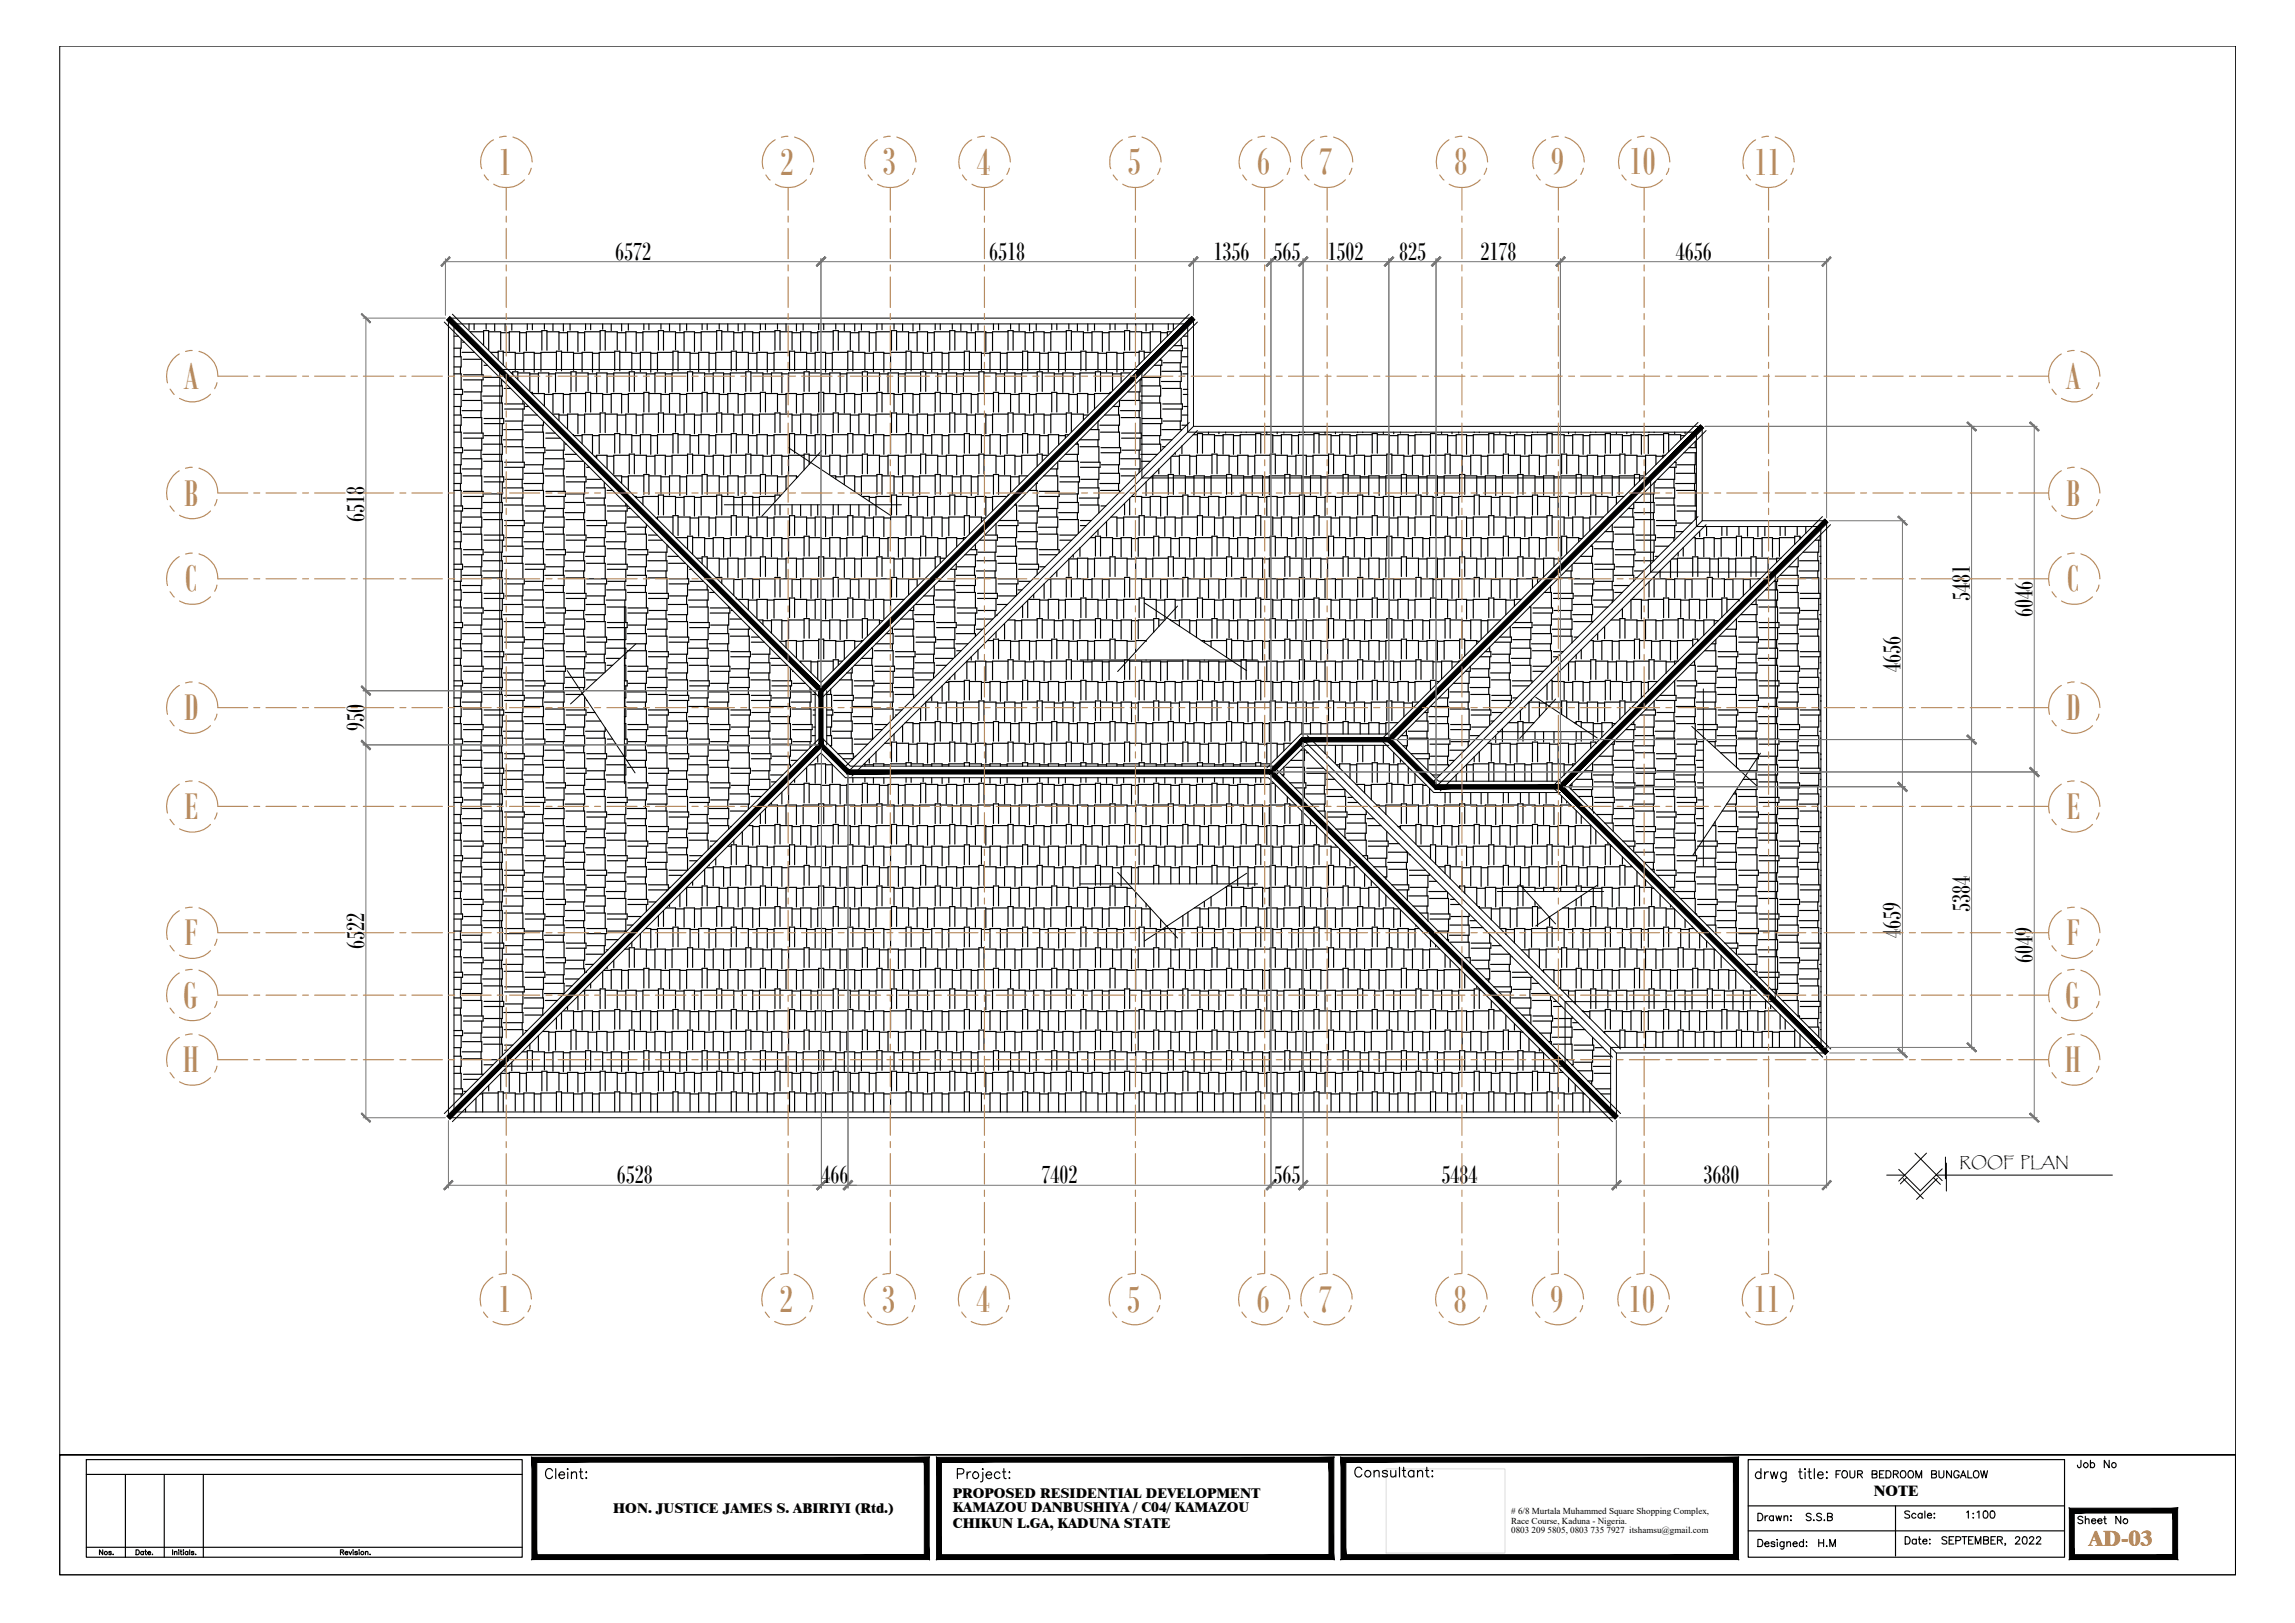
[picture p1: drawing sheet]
<svg xmlns="http://www.w3.org/2000/svg" width="420mm" height="297mm" viewBox="0 0 420 297" stroke-linecap="round" stroke-linejoin="round" font-family="sans-serif">
<defs><g id="words">
<g font-size="7.3" fill="#b88a5c">
<text x="91.2" y="32">1</text>
<text x="142.8" y="32">2</text>
<text x="161.6" y="31.9">3</text>
<text x="178.8" y="32">4</text>
<text x="206.4" y="31.9">5</text>
<text x="230.1" y="31.9">6</text>
<text x="241.4" y="31.9">7</text>
<text x="266.2" y="31.9">8</text>
<text x="283.9" y="31.9">9</text>
<text x="298.2" y="31.9">10</text>
<text x="321.1" y="32">11</text>
<text x="33.6" y="71.2">A</text>
<text x="378.2" y="71.2">A</text>
<text x="33.7" y="92.6">B</text>
<text x="378.3" y="92.6">B</text>
<text x="33.8" y="108.2">C</text>
<text x="378.4" y="108.2">C</text>
<text x="33.7" y="131.8">D</text>
<text x="378.3" y="131.8">D</text>
<text x="33.8" y="149.9">E</text>
<text x="378.3" y="149.9">E</text>
<text x="33.8" y="173">F</text>
<text x="378.3" y="173">F</text>
<text x="33.5" y="184.4">G</text>
<text x="378.1" y="184.4">G</text>
<text x="33.5" y="196.3">H</text>
<text x="378.1" y="196.3">H</text>
<text x="91.1" y="240.1">1</text>
<text x="142.7" y="240.1">2</text>
<text x="161.4" y="240.1">3</text>
<text x="178.7" y="240.1">4</text>
<text x="206.3" y="240.1">5</text>
<text x="230" y="240.1">6</text>
<text x="241.4" y="240.1">7</text>
<text x="266.1" y="240.1">8</text>
<text x="283.8" y="240.1">9</text>
<text x="298.1" y="240.1">10</text>
<text x="320.9" y="240.1">11</text>
</g>
<g font-size="4.9">
<text x="112.6" y="47.5">6572</text>
<text x="181.1" y="47.6">6518</text>
<text x="222.2" y="47.6">1356</text>
<text x="233.1" y="47.6">565</text>
<text x="243" y="47.5">1502</text>
<text x="256.1" y="47.6">825</text>
<text x="271" y="47.5">2178</text>
<text x="306.8" y="47.6">4656</text>
<text x="66.6" y="95.6" transform="rotate(-90 66.6 95.6)">6518</text>
<text x="360.6" y="110" transform="rotate(-90 360.6 110)">5481</text>
<text x="372.1" y="113" transform="rotate(-90 372.1 113)">6046</text>
<text x="348" y="122.9" transform="rotate(-90 348 122.9)">4656</text>
<text x="66.6" y="133.8" transform="rotate(-90 66.6 133.8)">950</text>
<text x="360.6" y="166.8" transform="rotate(-90 360.6 166.8)">5384</text>
<text x="66.6" y="173.8" transform="rotate(-90 66.6 173.8)">6522</text>
<text x="348" y="171.6" transform="rotate(-90 348 171.6)">4659</text>
<text x="372.1" y="176.2" transform="rotate(-90 372.1 176.2)">6049</text>
<text x="112.9" y="216.6">6528</text>
<text x="150.4" y="216.6">466</text>
<text x="190.7" y="216.6">7402</text>
<text x="233.1" y="216.6">565</text>
<text x="263.9" y="216.6">5484</text>
<text x="311.9" y="216.6">3680</text>
</g>
<text font-size="4.4" x="331.6" y="284">H.M</text>
<text font-size="4.1" fill="#f00" x="382.4" y="282.9">AD-03</text>
<text font-size="2.8" x="343" y="273.8">NOTE</text>
<text font-size="2.7" x="358.7" y="213.5">ROOF PLAN</text>
<g font-size="2.6">
<text x="174.4" y="274.1">PROPOSED RESIDENTIAL DEVELOPMENT</text>
<text x="112.3" y="276.9">HON. JUSTICE JAMES S. ABIRIYI (Rtd.)</text>
<text x="174.4" y="276.7">KAMAZOU DANBUSHIYA / C04/ KAMAZOU</text>
<text x="174.4" y="279.6">CHIKUN L.GA, KADUNA STATE</text>
</g>
<g font-size="1.7">
<text x="276.7" y="277"># 6/8 Murtala Muhammed Square Shopping Complex,</text>
<text x="276.7" y="278.9">Race Course, Kaduna - Nigeria.</text>
<text x="276.7" y="280.6">0803 209 5805, 0803 735 7927 itshamsu@gmail.com</text>
</g>
</g></defs>
<!-- layer: 0 -->
<g fill="none" stroke="#000" stroke-width=".21">
<path d="M85.9 59.3v1M86.8 59.3v1M89 59.3v1M90.6 59.3v1.2M92.5 59.3v1.3M93.7 59.3v1.1M96.5 59.3v1M97.5 59.3v1M99.7 59.3v1M101.2 59.3v1.2M103.1 59.3v1.3M104.4 59.3v1.1"/>
<path d="M107.2 59.3v1M108.1 59.3v1M110.3 59.3v1M111.9 59.3v1.2M113.8 59.3v1.3M115 59.3v1.1M117.9 59.3v1M118.8 59.3v1M121 59.3v1M122.6 59.3v1.2M124.5 59.3v1.3M125.7 59.3v1.1"/>
<path d="M128.5 59.3v1M129.5 59.3v1M131.7 59.3v1M133.2 59.3v1.2M135.1 59.3v1.3M136.4 59.3v1.1M139.2 59.3v1M140.1 59.3v1M142.3 59.3v1M143.9 59.3v1.2M145.8 59.3v1.3M147 59.3v1.1"/>
<path d="M149.9 59.3v1M150.8 59.3v1M153 59.3v1M154.6 59.3v1.2M156.5 59.3v1.3M157.7 59.3v1.1M160.5 59.3v1M161.5 59.3v1M163.7 59.3v1M165.2 59.3v1.2M167.1 59.3v1.3M168.4 59.3v1.1"/>
<path d="M171.2 59.3v1M172.1 59.3v1M174.3 59.3v1M175.9 59.3v1.2M177.8 59.3v1.3M179 59.3v1.1M181.9 59.3v1M182.8 59.3v1M185 59.3v1M186.6 59.3v1.2M188.5 59.3v1.3M189.7 59.3v1.1"/>
<path d="M192.5 59.3v1M193.5 59.3v1M195.7 59.3v1M197.2 59.3v1.2M199.2 59.3v1.3M200.4 59.3v1.1M203.2 59.3v1M204.1 59.3v1M206.3 59.3v1M207.9 59.3v1.2M209.8 59.3v1.3M211 59.3v1.1"/>
<path d="M213.9 59.3v1M214.8 59.3v1M83.1 76h1.3v1.8h-1.3M83.1 71.3h1.6v.9h-1.6M83.1 68.4h1.3v2.9M83.1 65.3h1.3v1.9h-1.3M83.1 79.1h1.3v2.8M83.1 61.5h.8M84.3 63.7v1.6M84.3 67.2v1.2M84.3 74.4v1.6M84.3 77.8v1.3"/>
<path d="M84.4 62.1v1.6h-1.3M84.4 72.2v2.2h-1.3M84.6 64.5h2.3M84.7 73.3h3.5v1.9h-3.6M84.7 62.6h.3M84.8 76.4h3.4v2.9M84.8 65.8h3.4M84.9 68.6h3.5v.9h-3.5M84.9 79.3h3.5v.9h-3.5M86.1 60.7h2.4M88.1 65.7v.1M88.1 71.7v1.6"/>
<path d="M88.1 75.2v1.2M88.2 65.8v2.8M88.2 69.5v2.2h-3.3M88.4 70.6h3.6v1.9h-3.6M88.5 63.2v-2.7h1v3.6M88.5 73.8h3.5v2.8M88.6 76.6h3.6v.9h-3.6M88.6 66.9h.7M88.7 69.1h2.8M89.5 60.7h2.2v3.3M89.8 64.5h1.4M91.2 65.8v-1.5h.9v2.5"/>
<path d="M91.7 60.9h1.5M91.8 69.4v1.2M91.8 72.5v1.3M91.8 79.7v1.6M92 77.5v2.2h-3.3M92.1 64.5h2.2v3.3M92.1 69.8h.1M92.2 78.6h3.5v1.9h-3.6M92.3 71.1h1.2M92.4 73.9h3.6v1h-3.6M93.2 64.3v-3.6h1.9v3.7M93.6 68.3h.3"/>
<path d="M93.9 68.5v-.5h.9v1.5M94.3 64.7h1.6M94.8 68.3h2.2v3.3M95.1 60.9h1.3M95.6 77.1v1.5M95.7 73.4v.5M95.7 74.9v2.2h-3.2M95.9 68v-3.5h1.9v3.6M96 76h2.4M96.1 79.1h3.4v2.8M96.2 74.4h.6M97 68.4h1.6"/>
<path d="M97.1 71.8h.4v.4M97.5 72h2.2v2.3M97.8 64.7h1.2M98.6 71.8v-3.5h1.9v3.6M99.2 64.1v-3.6h.9v3.6M99.2 60.7h-2.8v3.5M99.4 77.8v1.3M99.5 77.1v.7h-3.6M99.7 72.2h1.5M99.9 79.3h1.7M100.1 60.7h2.2v3.3M100.5 68.4h1.2"/>
<path d="M101.1 75.8h1.2v1.2M101.2 75.6v-3.6h1.9v3.6M101.9 67.9v-3.6h.9v3.6M101.9 64.5h-2.9v3.5M102.3 76h1.6M102.3 60.9h1.6M102.8 64.5h2.2v3.3M103.1 72.2h1.3M103.9 64.3v-3.6h1.9v3.7M103.9 78.5v-2.7h1.9v3.6M104.5 71.6v-3.6h1v3.6M104.5 68.3h-2.8v3.4"/>
<path d="M104.9 79.6h.1M105 64.7h1.6M105 79.7h1.6M105.5 68.3h2.2v3.3M105.8 76h1.2M105.8 60.9h1.2M106.6 68v-3.5h1.9v3.6M107.2 75.4v-3.6h.9v3.6M107.2 72h-2.8v3.5M107.7 68.4h1.5M108.1 72h2.2v3.3M108.5 79.7h1.2"/>
<path d="M108.5 64.7h1.2M109.2 71.8v-3.5h1.9v3.6M109.9 64.1v-3.6h.9v3.6M109.9 79.2v-3.6h.9v3.6M109.9 60.7h-2.9v3.5M109.9 75.8h-2.9v3.5M110.3 72.2h1.6M110.8 60.7h2.2v3.3M110.8 75.8h2.2v3.3M111.1 68.4h1.3M111.9 75.6v-3.6h1.9v3.6M112.5 67.9v-3.6h1v3.6"/>
<path d="M112.5 64.5h-2.8v3.5M112.5 79.6h-2.8v3.4M113 76h1.6M113 60.9h1.6M113.5 64.5h2.2v3.3M113.5 79.6h2.2v3.3M113.8 72.2h1.2M114.6 64.3v-3.6h1.9v3.7M114.6 79.3v-3.5h1.9v3.6M115.2 71.6v-3.6h.9v3.6M115.2 68.3h-2.8v3.4M115.7 79.7h1.5"/>
<path d="M115.7 64.7h1.5M116.1 68.3h2.2v3.3M116.5 76h1.2M116.5 60.9h1.2M117.2 68v-3.5h1.9v3.6M117.9 75.4v-3.6h.9v3.6M117.9 72h-2.9v3.5M118.3 68.4h1.6M118.8 72h2.2v3.3M119.1 79.7h1.3M119.1 64.7h1.3M119.9 71.8v-3.5h1.9v3.6"/>
<path d="M120.5 64.1v-3.6h1v3.6M120.5 79.2v-3.6h1v3.6M120.5 60.7h-2.8v3.5M120.5 75.8h-2.8v3.5M121 72.2h1.6M121.5 60.7h2.2v3.3M121.5 75.8h2.2v3.3M121.8 68.4h1.2M122.6 75.6v-3.6h1.9v3.6M123.2 67.9v-3.6h.9v3.6M123.2 64.5h-2.8v3.5M123.2 79.6h-2.8v3.4"/>
<path d="M123.7 76h1.5M123.7 60.9h1.5M124.1 64.5h2.2v3.3M124.1 79.6h2.2v3.3M124.5 72.2h1.2M125.2 64.3v-3.6h1.9v3.7M125.2 79.3v-3.5h1.9v3.6M125.9 71.6v-3.6h.9v3.6M125.9 68.3h-2.9v3.4M126.3 79.7h1.6M126.3 64.7h1.6M126.8 68.3h2.2v3.3"/>
<path d="M127.1 76h1.3M127.1 60.9h1.3M127.9 68v-3.5h1.9v3.6M128.5 75.4v-3.6h1v3.6M128.5 72h-2.8v3.5M129 68.4h1.6M129.5 72h2.2v3.3M129.8 79.7h1.2M129.8 64.7h1.2M130.6 71.8v-3.5h1.9v3.6M131.2 64.1v-3.6h.9v3.6M131.2 79.2v-3.6h.9v3.6"/>
<path d="M131.2 60.7h-2.8v3.5M131.2 75.8h-2.8v3.5M131.7 72.2h1.5M132.1 60.7h2.2v3.3M132.1 75.8h2.2v3.3M132.5 68.4h1.2M133.2 75.6v-3.6h1.9v3.6M133.9 67.9v-3.6h.9v3.6M133.9 64.5h-2.9v3.5M133.9 79.6h-2.9v3.4M134.3 76h1.6M134.3 60.9h1.6"/>
<path d="M134.8 64.5h2.2v3.3M134.8 79.6h2.2v3.3M135.1 72.2h1.3M135.9 64.3v-3.6h1.9v3.7M135.9 79.3v-3.5h1.9v3.6M136.5 71.6v-3.6h1v3.6M136.5 68.3h-2.8v3.4M137 79.7h1.6M137 64.7h1.6M137.5 68.3h2.2v3.3M137.8 76h1.2M137.8 60.9h1.2"/>
<path d="M138.6 68v-3.5h1.9v3.6M139.2 75.4v-3.6h.9v3.6M139.2 72h-2.8v3.5M139.7 68.4h1.5M140.1 72h2.2v3.3M140.5 79.7h1.2M140.5 64.7h1.2M141.2 71.8v-3.5h1.9v3.6M141.9 64.1v-3.6h.9v3.6M141.9 79.2v-3.6h.9v3.6M141.9 60.7h-2.9v3.5M141.9 75.8h-2.9v3.5"/>
<path d="M142.3 72.2h1.6M142.8 60.7h2.2v3.3M142.8 75.8h2.2v3.3M143.1 68.4h1.3M143.9 75.6v-3.6h1.9v3.6M144.5 67.9v-3.6h1v3.6M144.5 64.5h-2.8v3.5M144.5 79.6h-2.8v3.4M145 76h1.6M145 60.9h1.6M145.5 64.5h2.2v3.3M145.5 79.6h2.2v3.3"/>
<path d="M145.8 72.2h1.2M146.6 64.3v-3.6h1.9v3.7M146.6 79.3v-3.5h1.9v3.6M147.2 71.6v-3.6h.9v3.6M147.2 68.3h-2.8v3.4M147.7 79.7h1.5M147.7 64.7h1.5M148.1 68.3h2.2v3.3M148.5 76h1.2M148.5 60.9h1.2M149.2 68v-3.5h1.9v3.6M149.9 75.4v-3.6h.9v3.6"/>
<path d="M149.9 72h-2.9v3.5M150.3 68.4h1.6M150.8 72h2.2v3.3M151.1 79.7h1.3M151.1 64.7h1.3M151.9 71.8v-3.5h1.9v3.6M152.5 64.1v-3.6h1v3.6M152.5 79.2v-3.6h1v3.6M152.5 60.7h-2.8v3.5M152.5 75.8h-2.8v3.5M153 72.2h1.6M153.5 60.7h2.2v3.3"/>
<path d="M153.5 75.8h2.2v3.3M153.8 68.4h1.2M154.6 75.6v-3.6h1.9v3.6M155.2 67.9v-3.6h.9v3.6M155.2 64.5h-2.8v3.5M155.2 79.6h-2.8v3.4M155.7 76h1.5M155.7 60.9h1.5M156.1 64.5h2.2v3.3M156.1 79.6h2.2v3.3M156.5 72.2h1.2M157.2 64.3v-3.6h1.9v3.7"/>
<path d="M157.2 79.3v-3.5h1.9v3.6M157.9 71.6v-3.6h.9v3.6M157.9 68.3h-2.9v3.4M158.3 79.7h1.6M158.3 64.7h1.6M158.8 68.3h2.2v3.3M159.1 76h1.3M159.1 60.9h1.3M159.9 68v-3.5h1.9v3.6M160.5 75.4v-3.6h1v3.6M160.5 72h-2.8v3.5M161 68.4h1.6"/>
<path d="M161.5 72h2.2v3.3M161.8 79.7h1.2M161.8 64.7h1.2M162.6 71.8v-3.5h1.9v3.6M163.2 64.1v-3.6h.9v3.6M163.2 79.2v-3.6h.9v3.6M163.2 60.7h-2.8v3.5M163.2 75.8h-2.8v3.5M163.7 72.2h1.5M164.1 60.7h2.2v3.3M164.1 75.8h2.2v3.3M164.5 68.4h1.2"/>
<path d="M165.2 75.6v-3.6h1.9v3.6M165.9 67.9v-3.6h.9v3.6M165.9 64.5h-2.9v3.5M165.9 79.6h-2.9v3.4M166.3 76h1.6M166.3 60.9h1.6M166.8 64.5h2.2v3.3M166.8 79.6h2.2v3.3M167.1 72.2h1.3M167.9 64.3v-3.6h1.9v3.7M167.9 79.3v-3.5h1.9v3.6M168.5 71.6v-3.6h1v3.6"/>
<path d="M168.5 68.3h-2.8v3.4M169 79.7h1.6M169 64.7h1.6M169.5 68.3h2.2v3.3M169.8 76h1.2M169.8 60.9h1.2M170.6 68v-3.5h1.9v3.6M171.2 75.4v-3.6h.9v3.6M171.2 72h-2.8v3.5M171.7 68.4h1.5M172.1 72h2.2v3.3M172.5 79.7h1.2"/>
<path d="M172.5 64.7h1.2M173.2 71.8v-3.5h1.9v3.6M173.9 64.1v-3.6h.9v3.6M173.9 79.2v-3.6h.9v3.6M173.9 60.7h-2.9v3.5M173.9 75.8h-2.9v3.5M174.3 72.2h1.6M174.8 60.7h2.2v3.3M174.8 75.8h2.2v3.3M175.1 68.4h1.3M175.9 75.6v-3.6h1.9v3.6M176.5 67.9v-3.6h1v3.6"/>
<path d="M176.5 64.5h-2.8v3.5M176.5 79.6h-2.8v3.4M177 76h1.6M177 60.9h1.6M177.5 64.5h2.2v3.3M177.5 79.6h2.2v3.3M177.8 72.2h1.2M178.6 64.3v-3.6h1.9v3.7M178.6 79.3v-3.5h1.9v3.6M179.2 71.6v-3.6h.9v3.6M179.2 68.3h-2.8v3.4M179.7 79.7h1.5"/>
<path d="M179.7 64.7h1.5M180.1 68.3h2.2v3.3M180.5 76h1.2M180.5 60.9h1.2M181.2 68v-3.5h1.9v3.6M181.9 75.4v-3.6h.9v3.6M181.9 72h-2.9v3.5M182.3 68.4h1.6M182.8 72h2.2v3.3M183.1 79.7h1.3M183.1 64.7h1.3M183.9 71.8v-3.5h1.9v3.6"/>
<path d="M184.5 64.1v-3.6h1v3.6M184.5 79.2v-3.6h1v3.6M184.5 60.7h-2.8v3.5M184.5 75.8h-2.8v3.5M185 72.2h1.6M185.5 60.7h2.2v3.3M185.5 75.8h2.2v3.3M185.8 68.4h1.2M186.6 75.6v-3.6h1.9v3.6M187.2 67.9v-3.6h.9v3.6M187.2 64.5h-2.8v3.5M187.2 79.6h-2.8v3.4"/>
<path d="M187.7 76h1.5M187.7 60.9h1.5M188.1 64.5h2.2v3.3M188.1 79.6h2.2v3.3M188.5 72.2h1.2M189.2 64.3v-3.6h1.9v3.7M189.2 79.3v-3.5h1.9v3.6M189.9 71.6v-3.6h.9v3.6M189.9 68.3h-2.9v3.4M190.3 79.7h1.6M190.3 64.7h1.6M190.8 68.3h2.2v3.3"/>
<path d="M191.1 76h1.3M191.1 60.9h1.3M191.9 68v-3.5h1.9v3.6M192.5 75.4v-3.6h1v3.6M192.5 72h-2.8v3.5M193 68.4h1.6M193.5 72h2.2v3.3M193.8 79.7h1.2M193.8 64.7h1.2M194.6 71.8v-3.5h1.9v3.6M195.2 64.1v-3.6h.9v3.6M195.2 60.7h-2.8v3.5"/>
<path d="M195.2 75.8h-2.8v3.5M195.7 79.6h-.7v.6M195.7 72.2h1.5M196.1 60.7h2.2v3.3M196.1 75.8h2.2v1M196.1 79.1v-3.5h-.9v3.6M196.5 68.4h1.2M197.2 75.6v-3.6h2v3.6M197.9 67.9v-3.6h.9v3.6M197.9 64.5h-2.9v3.5M198.3 76h1M198.3 60.9h1.6"/>
<path d="M198.8 64.5h2.2v3.3M199.2 72.2h1.2M199.6 78.6h1.6v1.9h-3.5M199.9 64.3v-3.6h1.9v3.7M200.5 71.6v-3.6h1v3.6M200.5 68.3h-2.8v3.4M201 77.1v1.5M201 64.7h1.6M201.2 77l-.1 .1M201.5 68.3h2.2v3.2M201.5 79.1h3.4v2.8M201.8 60.9h1.2"/>
<path d="M202.2 76h2.7v1.8h-3.5M202.6 68v-3.5h1.9v3.6M203.2 72h-2.8v2.8M203.4 71.8h-.2v.2M203.7 68.4h1.5M204.5 64.7h1.2M204.8 74.4v1.6M204.8 77.8v1.3M204.9 73.3v1.1h-1.1M205.2 73.3h3.5v1.9h-3.6M205.2 76.4h3.5v2.9M205.3 79.3h3.6v.9h-3.6"/>
<path d="M205.9 64.1v-3.6h.9v3.6M205.9 60.7h-2.9v3.5M206.8 60.7h2.2v3.3M206.9 68.3h-1.7v1.6M208.5 64.5h-2.8v3.5M208.5 71.7v1.6M208.5 75.2v1.2M208.7 69.5v2.2h-2.2M208.9 70.6h3.6v1.9h-3.7M208.9 69.2v.3h-.2M209 73.8h3.5v2.8M209 60.9h1.6"/>
<path d="M209.1 76.6h3.6v.9h-3.6M209.5 65.7v-1.4h-1v2.4M209.5 64.5h1.2M212.3 65.9h.4v1h-1.4M212.3 69.1v1.5M212.3 72.5v1.3M212.3 79.7v1.6M212.5 62.8v-2.1h-1.9v3.6M212.5 65.7v.2M212.5 66.9v2.2h-3.3M212.5 77.5v2.2h-3.3M212.5 60.9h1.2"/>
<path d="M212.7 68h3.6v1.8h-3.7M212.7 78.6h3.6v.2M212.8 71.1h3.5v2.8M212.9 73.9h3.6v1h-3.6M214.5 60.7h-.8v.8M214.9 63.3h1.6v.9h-2.5M216.1 66.4v1.6M216.1 69.8v1.3M216.1 77.1v1.5M216.3 61.9v1.4M216.3 64.2v2.2h-3.3M216.3 74.9v2.2h-3.3"/>
<path d="M216.4 77.8h.8M216.4 67.2h1M216.5 76h.9M216.5 65.3h.9M216.5 68.4h.9M216.6 72.2h.8M216.6 71.3h.8M216.7 61.5h.7M216.7 74.4h.7M216.7 63.7h.7M218.5 79.6h.7M220.1 79.6h2.2v3.3"/>
<path d="M221.2 79.1v.2M222.3 79.7h1.6M223.2 79.1v.3M224.4 79.1v.2M225.8 79.7h1.2M227.2 79.1v.1M228.1 79.1v.1M229.9 79.6h-2.9v3.4M230.8 79.6h2.2v3.3M231.9 79.1v.2M233 79.7h1.6M233.8 79.1v.3"/>
<path d="M235 79.1v.2M236.5 79.7h1.2M237.9 79.1v.1M238.8 79.1v.1M240.6 79.6h-2.9v3.4M241.5 79.6h2.2v3.3M242.6 79.1v.2M243.7 79.7h1.6M244.5 79.1v.3M245.7 79.1v.2M247.2 79.7h1.2M248.6 79.1v.1"/>
<path d="M249.5 79.1v.1M251.2 79.6h-2.8v3.4M252.2 79.6h2.2v3.3M253.3 79.1v.2M254.4 79.7h1.5M255.2 79.1v.3M256.4 79.1v.2M257.8 79.7h1.3M259.2 79.1v.1M260.2 79.1v.1M261.9 79.6h-2.8v3.4M262.8 79.6h2.2v3.3"/>
<path d="M263.9 79.1v.2M265 79.7h1.6M265.8 79.1v.3M267.1 79.1v.2M268.5 79.7h1.2M269.9 79.1v.1M270.8 79.1v.1M272.6 79.6h-2.9v3.4M273.5 79.6h2.2v3.3M274.6 79.1v.2M275.7 79.7h1.6M276.5 79.1v.3"/>
<path d="M277.7 79.1v.2M279.2 79.7h1.2M280.6 79.1v.1M281.5 79.1v.1M283.2 79.6h-2.8v3.4M284.2 79.6h2.2v3.3M285.3 79.1v.2M286.4 79.7h1.5M287.2 79.1v.3M288.4 79.1v.2M289.8 79.7h1.3M291.2 79.1v.1"/>
<path d="M292.2 79.1v.1M293.9 79.6h-2.8v3.4M294.8 79.6h2.2v3.3M295.9 79.1v.2M297 79.7h1.6M297.8 79.1v.3M299.1 79.1v.2M300.5 79.7h1.3M301.9 79.1v.1M302.8 79.1v.1M304.6 79.6h-2.8v3.4M305.5 79.6h2.2v.9"/>
<path d="M306.6 79.1v.2M307.7 79.7h.8M308.5 79.1v.3M83.1 86.6h1.3v1.9h-1.3M83.1 89.8h1.3v2.8M83.1 97.3h1.3v1.9h-1.3M83.1 81.9h1.6v1h-1.6M83.1 92.6h1.6v.9h-1.6M84.3 85.1v1.5M84.3 88.5v1.3M84.3 95.7v1.6M84.3 99.2v1.2"/>
<path d="M84.4 82.9v2.2h-1.3M84.4 93.5v2.2h-1.3M84.7 94.6h3.5v1.9h-3.6M84.7 84h3.5v1.8h-3.6M84.8 87.1h3.4v2.8M84.8 97.8h3.4v2.8M84.9 89.9h3.5v1h-3.5M88.1 82.4v1.6M88.1 85.8v1.3M88.1 93.1v1.5M88.1 96.5v1.3M88.2 80.2v2.2h-3.3"/>
<path d="M88.2 90.9v2.2h-3.3M88.4 81.3h3.6v1.9h-3.6M88.4 92h3.6v1.8h-3.6M88.5 84.4h3.5v2.9M88.5 95.1h3.5v2.8M88.6 87.3h3.6v.9h-3.6M88.6 97.9h3.6v1h-3.6M91.8 83.2v1.2M91.8 90.4v1.6M91.8 93.8v1.3M92 88.2v2.2h-3.3M92 98.9v2.2h-3.3"/>
<path d="M92.2 89.3h3.5v1.9h-3.6M92.2 100h3.5v1.8h-3.6M92.3 81.8h3.4v2.8M92.3 92.4h3.4v2.9M92.4 84.6h3.6v.9h-3.6M92.4 95.3h3.6v.9h-3.6M95.6 80.5v1.3M95.6 87.7v1.6M95.6 91.2v1.2M95.6 98.4v1.6M95.7 96.2v2.2h-3.2M95.7 85.5v2.2h-3.2"/>
<path d="M96 86.6h3.5v1.9h-3.6M96 97.3h3.5v1.9h-3.6M96.1 89.8h3.4v2.8M96.2 81.9h3.6v1h-3.6M96.2 92.6h3.6v.9h-3.6M99.4 85.1v1.5M99.4 88.5v1.3M99.4 95.7v1.6M99.4 99.2v1.2M99.5 82.9v2.2h-3.3M99.5 93.5v2.2h-3.3M99.8 94.6h3.5v1.9h-3.6"/>
<path d="M99.8 84h3.5v1.8h-3.6M99.8 87.1h3.5v2.8M99.8 97.8h3.5v2.8M99.9 89.9h3.6v1h-3.6M99.9 80.2h2.7M103.1 82.4v1.6M103.1 85.8v1.3M103.1 93.1v1.5M103.1 96.5v1.3M103.3 80.9v1.5h-3.3M103.3 90.9v2.2h-3.3M103.4 83.2h2.2"/>
<path d="M103.5 92h3.5v1.8h-3.6M103.5 81.3h.2M103.6 95.1h3.4v2.8M103.6 84.4h3.2M103.6 87.3h3.7v.9h-3.7M103.6 97.9h3.7v1h-3.7M106.6 81.2v-1.6h1.9v3.5M106.9 90.4v1.6M106.9 93.8v1.3M107 84.6v2.7M107 88.2v2.2h-3.3M107 98.9v2.2h-3.3"/>
<path d="M107.3 89.3h3.5v1.9h-3.6M107.3 100h3.5v1.8h-3.6M107.4 92.4h3.4v2.9M107.4 95.3h3.7v.9h-3.7M107.4 85.5h.5M107.5 87.7h2.6M108.8 83.5h.4M109.2 83.9v-.6h1.9v2.5M110.6 88.3v1M110.6 91.2v1.2M110.6 98.4v1.6M110.8 96.2v2.2h-3.3"/>
<path d="M111.1 97.3h3.5v1.9h-3.6M111.1 83.5h1.3M111.1 89.8h1.1M111.2 92.6h3.6v.9h-3.6M112.5 87.1h1.3v1.3M112.5 82.9v-3.6h1v3.6M113.8 87.3h1.2M114.4 95.7v1.6M114.4 99.2v1.2M114.6 92.2v.4M114.6 93.5v2.2h-3.3M114.8 94.6h2.2"/>
<path d="M114.9 97.8h3.4v2.8M115 93.1h.5M115.2 86.7v-3.6h.9v3.6M115.2 83.3h-2.8v3.5M116.1 83.3h2.2v3.3M116.2 90.9h.3v.2M116.5 91h1.2M117.2 83.1v-3.5h1.9v3.6M117.9 90.5v-3.7h.9v3.7M117.9 87.1h-2.9v2.6M118.2 96.5v1.3M118.3 95.9v.6h-3.6"/>
<path d="M118.3 83.5h1.6M118.7 98.9h2.6M118.7 97.9h1.6M118.8 87.1h2.2v3.3M119.9 86.8v-3.5h1.9v3.6M120.1 94.8h.3M120.5 94.2v-3.6h1v3.6M120.5 90.9h-2.8v1.5M121 87.3h1.6M121.5 90.9h2.2v3.3M121.8 83.5h1.2M122.1 99.7v1.4h-3.3"/>
<path d="M122.4 100h.1M122.6 90.6v-3.5h1.9v3.6M123.2 82.9v-3.6h.9v3.6M123.2 97.8v-3.4h.9v3.6M123.2 94.6h-2.8v.5M123.7 91h1.5M123.7 98.4h2.2M124.1 94.6h2.2v3.3M124.5 87.3h1.2M125.2 94.4v-3.5h1.9v3.6M125.9 86.7v-3.6h.9v3.6M125.9 83.3h-2.9v3.5"/>
<path d="M126.3 94.8h1.6M126.8 83.3h2.2v3.3M126.8 98.4h2.2v3.3M127.1 91h1.3M127.9 83.1v-3.5h1.9v3.6M127.9 98.1v-3.5h1.9v3.6M128.5 90.5v-3.7h1v3.7M128.5 87.1h-2.8v3.5M129 98.6h1.6M129 83.5h1.6M129.5 87.1h2.2v3.3M129.8 94.8h1.2"/>
<path d="M130.6 86.8v-3.5h1.9v3.6M131.2 94.2v-3.6h.9v3.6M131.2 90.9h-2.8v3.4M131.7 87.3h1.5M132.1 90.9h2.2v3.3M132.5 98.6h1.2M132.5 83.5h1.2M133.2 90.6v-3.5h1.9v3.6M133.9 82.9v-3.6h.9v3.6M133.9 98v-3.6h.9v3.6M133.9 94.6h-2.9v3.5M134.3 91h1.6"/>
<path d="M134.8 94.6h2.2v3.3M135.1 87.3h1.3M135.9 94.4v-3.5h1.9v3.6M136.5 86.7v-3.6h1v3.6M136.5 83.3h-2.8v3.5M136.5 98.4h-2.8v3.4M137 94.8h1.6M137.5 83.3h2.2v3.3M137.5 98.4h2.2v3.3M137.8 91h1.2M138.6 83.1v-3.5h1.9v3.6M138.6 98.1v-3.5h1.9v3.6"/>
<path d="M139.2 90.5v-3.7h.9v3.7M139.2 87.1h-2.8v3.5M139.7 98.6h1.5M139.7 83.5h1.5M140.1 87.1h2.2v3.3M140.5 94.8h1.2M141.2 86.8v-3.5h1.9v3.6M141.9 92.4v1.8M141.9 90.9h-2.9v3.4M142.3 87.3h1.6M142.8 90.8v-.2h-.9v1.2M142.8 92.4v1.8"/>
<path d="M143.1 98.6h1.3M143.1 83.5h1.3M144.5 82.9v-3.6h1v3.6M144.5 98v-3.6h1v3.6M144.5 94.6h-2.8v3.5M145 92.4v1.8M145.5 94.6h2.2v3.3M145.8 87.6v-.5h-1.9v2.5M145.8 87.3h.3M146.6 92.4v2M147.2 83.3h-2.8v3.5M147.2 98.4h-2.8v3.4"/>
<path d="M147.7 94.8h1.5M148.1 83.3h2.2v2.6M148.1 98.4h2.2v3.3M148.1 85v-1.9h-.9v2.9M148.5 92.4v2.1M149.2 83.1v-3.5h1.9v3.6M149.2 98.1v-3.5h1.9v3.6M149.7 92.4v1.9M150.3 98.6h1.6M150.3 83.5h1.6M151.1 94.8h1.3M151.9 86.8v-3.5h1.9v3.6"/>
<path d="M152.2 87.1h.8v.5M152.5 92.4v1.8M153 87.3h1.6M153.5 92.4v1.8M153.8 98.6h1.2M153.8 83.5h1.2M154.6 88.7v-1.6h1.9v2.8M155.2 82.9v-3.6h.9v3.6M155.2 98v-3.6h.9v3.6M155.2 94.6h-2.8v3.5M155.7 92.4v1.8M156.1 94.6h2.2v3.3"/>
<path d="M156.5 87.3h1.2M157.2 92.4v2M157.8 90.9h1.3v.8M157.9 86.7v-3.6h.9v3.6M157.9 83.3h-2.9v3.5M157.9 98.4h-2.9v3.4M158.3 94.8h1.6M158.8 83.3h2.2v3.3M158.8 98.4h2.2v3.3M159.1 92.4v2.1M159.1 91h1.3M159.9 83.1v-3.5h1.9v3.6"/>
<path d="M159.9 98.1v-3.5h1.9v3.6M160.5 90.5v-3.7h1v3.7M160.5 87.1h-2.8v3.5M161 98.6h1.6M161 83.5h1.6M161.5 87.1h2.2v3.3M161.8 94.8h1.2M162.6 86.8v-3.5h1.9v3.6M163.2 94.2v-3.6h.9v3.6M163.2 90.9h-2.8v3.4M163.7 87.3h1.5M164.1 90.9h2.2v3.3"/>
<path d="M164.5 98.6h1.2M164.5 83.5h1.2M165.2 90.6v-3.5h1.9v3.6M165.9 82.9v-3.6h.9v3.6M165.9 98v-3.6h.9v3.6M165.9 94.6h-2.9v3.5M166.3 91h1.6M166.8 94.6h2.2v3.3M167.1 87.3h1.3M167.9 94.4v-3.5h1.9v3.6M168.5 86.7v-3.6h1v3.6M168.5 83.3h-2.8v3.5"/>
<path d="M168.5 98.4h-2.8v3.4M169 94.8h1.6M169.5 83.3h2.2v3.3M169.5 98.4h2.2v3.3M169.8 91h1.2M170.6 83.1v-3.5h1.9v3.6M170.6 98.1v-3.5h1.9v3.6M171.2 90.5v-3.7h.9v3.7M171.2 87.1h-2.8v3.5M171.7 98.6h1.5M171.7 83.5h1.5M172.1 87.1h2.2v3.3"/>
<path d="M172.5 94.8h1.2M173.2 86.8v-3.5h1.9v3.6M173.9 94.2v-3.6h.9v3.6M173.9 90.9h-2.9v3.4M174.3 87.3h1.6M174.8 90.9h2.2v3.3M175.1 98.6h1.3M175.1 83.5h1.3M175.9 90.6v-3.5h1.9v3.6M176.5 82.9v-3.6h1v3.6M176.5 94.6h-2.8v3.5M176.8 98.4h-.4v.4"/>
<path d="M177 91h1.6M177.5 94.6h2.2v.9M177.5 97.7v-3.3h-1v3.6M177.8 87.3h1.2M178.6 94.4v-3.5h1.9v3.6M178.6 99.6v1M179.2 86.7v-3.6h.9v3.6M179.2 83.3h-2.8v3.5M179.7 94.8h.7M180.1 83.3h2.2v3.3M180.3 97.9h2.3v1h-3.3M180.5 91h1.2"/>
<path d="M181.2 83.1v-3.5h1.9v3.6M181.9 90.5v-3.7h.9v3.7M181.9 87.1h-2.9v3.5M182.3 95.8v2.1M182.3 98.9v2.2h-3.3M182.3 83.5h1.6M182.6 100h3.5v1.8h-3.6M182.8 87.1h2.2v3.1M182.9 95.3h3.5v.9h-3.7M183.9 86.8v-3.5h1.9v3.6M184.4 90.9h-2.7v2.6M184.6 90.6l-.1 .1"/>
<path d="M185 87.3h1.6M185.7 92.4h.4v2.9M185.8 83.5h1.2M185.9 92.2v.2M185.9 98.4v1.6M186.1 96.2v2.2h-3.3M186.4 97.3h3.5v1.9h-3.6M186.5 92.6h3.6v.9h-3.6M187.2 82.9v-3.6h.9v3.6M188.1 87.1h-1.5v1.5M188.4 89.8h1.5v2.8M189.7 88.5v1.3"/>
<path d="M189.7 95.7v1.6M189.7 99.2v1.2M189.9 88.3v.2h-.2M189.9 93.5v2.2h-3.3M189.9 83.3h-2.9v3.5M190.1 94.6h3.5v1.9h-3.6M190.2 97.8h3.4v2.8M190.3 89.9h3.6v1h-3.6M190.8 84.4v-1.3h-.9v2.3M190.8 83.3h1.1M191.1 87.1h2.5v2.8M193.5 85.8v1.3"/>
<path d="M193.5 93.1v1.5M193.5 96.5v1.3M193.6 84.6v1.2h-1.3M193.6 90.9v2.2h-3.3M193.8 81.4v-1.8h-1.9v3.5M193.9 92h3.5v1.8h-3.6M193.9 84.4h3.5v2.9M193.9 95.1h3.5v2.5M194 87.3h3.6v.9h-3.6M194 98.9h2.2M194 97.9h3.1M196.9 81.3h.5v1.9h-2.4"/>
<path d="M197.2 80.9v.4M197.2 83.2v1.2M197.2 90.4v1.6M197.2 93.8v1.3M197.4 88.2v2.2h-3.3M197.6 89.3h3.6v1.9h-3.6M197.7 81.8h3.5v2.8M197.7 92.4h3.5v1.5M197.8 84.6h3.6v.9h-3.6M197.8 96.2h1.1M197.8 95.3h2M199.6 98.4h.9"/>
<path d="M201 80.5v1.3M201 87.7v1.6M201 91.2v1.2M201 97v.9M201.2 85.5v2.2h-3.3M201.4 86.6h3.5v1.9h-3.5M201.5 98.4h2.2v3.3M201.5 89.8h3.4v.3M201.6 81.9h3.6v1h-3.6M201.6 92.6h.9M202.6 95.4v2.7M203.4 94.6h1.1v3.6"/>
<path d="M203.7 98.6h1.5M204.5 94.8h1.2M204.8 85.1v1.5M204.8 88.5v1.3M204.9 82.9v2.2h-3.3M205.2 84h3.5v1.8h-3.6M205.2 87.1h2.8M205.9 92.1v2.1M206.8 91.2v3M207.2 90.9h1.8v3.3M207.2 98.6h1.2M207.9 90.1v.5"/>
<path d="M208.5 98v-3.6h1v3.6M208.5 82.4v1.6M208.5 85.8v.7M208.5 94.6h-2.8v3.5M208.7 80.2v2.2h-3.3M208.8 83.2h3.1M208.9 81.3h3.6v1.3M209 91h1.6M209 84.4h1.6M209.5 94.6h2.2v3.3M209.8 88.2v2.5M210.6 94.4v-3.5h1.9v3.6"/>
<path d="M210.7 87.3h.3M211.2 98.4h-2.8v3.4M211.7 94.8h1.5M212.1 98.4h2.2v3.3M212.1 85.8v.9M212.5 91h1.2M212.6 80.5h2M212.8 81.8h.5M213.2 98.1v-3.5h2v3.6M213.9 90.5v-3.7h.9v3.7M213.9 87.1h-2.9v3.5M214.3 83.7v2.9"/>
<path d="M214.3 98.6h1.6M214.5 83.5h1.4M214.8 87.1h2.2v3.3M215.2 82.9v.3M215.2 94.8h1.2M215.9 86.8v-3.5h1.9v3.6M216.4 81.6v1.4M216.5 94.2v-3.6h1v3.6M216.5 90.9h-2.8v3.4M217 87.3h1.6M217.5 90.9h2.2v3.3M217.8 98.6h1.2"/>
<path d="M217.8 83.5h1.2M218.6 90.6v-3.5h1.9v3.6M219.2 82.9v-3.6h.9v3.6M219.2 98v-3.6h.9v3.6M219.2 94.6h-2.8v3.5M219.7 91h1.5M220.1 94.6h2.2v3.3M220.5 87.3h1.2M221.2 94.4v-3.5h2v3.6M221.9 86.7v-3.6h.9v3.6M221.9 83.3h-2.9v3.5M221.9 98.4h-2.9v3.4"/>
<path d="M222.3 94.8h1.6M222.8 83.3h2.2v3.3M222.8 98.4h2.2v3.3M223.2 91h1.2M223.9 83.1v-3.5h1.9v3.6M223.9 98.1v-3.5h1.9v3.6M224.6 90.5v-3.7h.9v3.7M224.6 87.1h-2.9v3.5M225 98.6h1.6M225 83.5h1.6M225.5 87.1h2.2v3.3M225.8 94.8h1.2"/>
<path d="M226.6 86.8v-3.5h1.9v3.6M227.2 94.2v-3.6h.9v3.6M227.2 90.9h-2.8v3.4M227.7 87.3h1.5M228.1 90.9h2.2v3.3M228.5 98.6h1.2M228.5 83.5h1.2M229.2 90.6v-3.5h2v3.6M229.9 82.9v-3.6h.9v3.6M229.9 98v-3.6h.9v3.6M229.9 94.6h-2.9v3.5M230.3 91h1.6"/>
<path d="M230.8 94.6h2.2v3.3M231.2 87.3h1.2M231.9 94.4v-3.5h1.9v3.6M232.6 86.7v-3.6h.9v3.6M232.6 83.3h-2.9v3.5M232.6 98.4h-2.9v3.4M233 94.8h1.6M233.5 83.3h2.2v3.3M233.5 98.4h2.2v3.3M233.8 91h1.2M234.6 83.1v-3.5h1.9v3.6M234.6 98.1v-3.5h1.9v3.6"/>
<path d="M235.2 90.5v-3.7h.9v3.7M235.2 87.1h-2.8v3.5M235.7 98.6h1.6M235.7 83.5h1.6M236.1 87.1h2.3v3.3M236.5 94.8h1.2M237.3 86.8v-3.5h1.9v3.6M237.9 94.2v-3.6h.9v3.6M237.9 90.9h-2.9v3.4M238.4 87.3h1.5M238.8 90.9h2.2v3.3M239.2 98.6h1.2"/>
<path d="M239.2 83.5h1.2M239.9 90.6v-3.5h1.9v3.6M240.6 82.9v-3.6h.9v3.6M240.6 98v-3.6h.9v3.6M240.6 94.6h-2.9v3.5M241 91h1.6M241.5 94.6h2.2v3.3M241.8 87.3h1.2M242.6 94.4v-3.5h1.9v3.6M243.2 86.7v-3.6h1v3.6M243.2 83.3h-2.8v3.5M243.2 98.4h-2.8v3.4"/>
<path d="M243.7 94.8h1.6M244.2 83.3h2.2v3.3M244.2 98.4h2.2v3.3M244.5 91h1.2M245.3 83.1v-3.5h1.9v3.6M245.3 98.1v-3.5h1.9v3.6M245.9 90.5v-3.7h.9v3.7M245.9 87.1h-2.9v3.5M246.4 98.6h1.5M246.4 83.5h1.5M246.8 87.1h2.2v3.3M247.2 94.8h1.2"/>
<path d="M247.9 86.8v-3.5h1.9v3.6M248.6 94.2v-3.6h.9v3.6M248.6 90.9h-2.9v3.4M249 87.3h1.6M249.5 90.9h2.2v3.3M249.8 98.6h1.3M249.8 83.5h1.3M250.6 90.6v-3.5h1.9v3.6M251.2 82.9v-3.6h1v3.6M251.2 98v-3.6h1v3.6M251.2 94.6h-2.8v3.5M251.7 91h1.6"/>
<path d="M252.2 94.6h2.2v3.3M252.5 87.3h1.2M253.3 94.4v-3.5h1.9v3.6M253.9 86.7v-3.6h.9v3.6M253.9 83.3h-2.8v3.5M253.9 98.4h-2.8v3.4M254.4 94.8h1.5M254.8 83.3h2.2v3.3M254.8 98.4h2.2v3.3M255.2 91h1.2M255.9 83.1v-3.5h1.9v3.6M255.9 98.1v-3.5h1.9v3.6"/>
<path d="M256.6 90.5v-3.7h.9v3.7M256.6 87.1h-2.9v3.5M257 98.6h1.6M257 83.5h1.6M257.5 87.1h2.2v3.3M257.8 94.8h1.3M258.6 86.8v-3.5h1.9v3.6M259.2 94.2v-3.6h1v3.6M259.2 90.9h-2.8v3.4M259.7 87.3h1.6M260.2 90.9h2.2v3.3M260.5 98.6h1.2"/>
<path d="M260.5 83.5h1.2M261.3 90.6v-3.5h1.9v3.6M261.9 82.9v-3.6h.9v3.6M261.9 98v-3.6h.9v3.6M261.9 94.6h-2.8v3.5M262.4 91h1.5M262.8 94.6h2.2v3.3M263.2 87.3h1.2M263.9 94.4v-3.5h1.9v3.6M264.6 86.7v-3.6h.9v3.6M264.6 83.3h-2.9v3.5M264.6 98.4h-2.9v3.4"/>
<path d="M265 94.8h1.6M265.5 83.3h2.2v3.3M265.5 98.4h2.2v3.3M265.8 91h1.3M266.6 83.1v-3.5h1.9v3.6M266.6 98.1v-3.5h1.9v3.6M267.2 90.5v-3.7h1v3.7M267.2 87.1h-2.8v3.5M267.7 98.6h1.6M267.7 83.5h1.6M268.2 87.1h2.2v3.3M268.5 94.8h1.2"/>
<path d="M269.3 86.8v-3.5h1.9v3.6M269.9 94.2v-3.6h.9v3.6M269.9 90.9h-2.8v3.4M270.4 87.3h1.5M270.8 90.9h2.2v3.3M271.2 98.6h1.2M271.2 83.5h1.2M271.9 90.6v-3.5h1.9v3.6M272.6 82.9v-3.6h.9v3.6M272.6 98v-3.6h.9v3.6M272.6 94.6h-2.9v3.5M273 91h1.6"/>
<path d="M273.5 94.6h2.2v3.3M273.8 87.3h1.3M274.6 94.4v-3.5h1.9v3.6M275.2 86.7v-3.6h1v3.6M275.2 83.3h-2.8v3.5M275.2 98.4h-2.8v3.4M275.7 94.8h1.6M276.2 83.3h2.2v3.3M276.2 98.4h2.2v3.3M276.5 91h1.2M277.3 83.1v-3.5h1.9v3.6M277.3 98.1v-3.5h1.9v3.6"/>
<path d="M277.9 90.5v-3.7h.9v3.7M277.9 87.1h-2.8v3.5M278.4 98.6h1.5M278.4 83.5h1.5M278.8 87.1h2.2v3.3M279.2 94.8h1.2M279.9 86.8v-3.5h1.9v3.6M280.6 94.2v-3.6h.9v3.6M280.6 90.9h-2.9v3.4M281 87.3h1.6M281.5 90.9h2.2v3.3M281.8 98.6h1.3"/>
<path d="M281.8 83.5h1.3M282.6 90.6v-3.5h1.9v3.6M283.2 82.9v-3.6h1v3.6M283.2 98v-3.6h1v3.6M283.2 94.6h-2.8v3.5M283.7 91h1.6M284.2 94.6h2.2v3.3M284.5 87.3h1.2M285.3 94.4v-3.5h1.9v3.6M285.9 98.4h-2.8v3.4M285.9 86.7v-3.6h.9v3.6M285.9 83.3h-2.8v3.5"/>
<path d="M286.4 94.8h1.5M286.8 98.4h2.2v.8M286.8 83.3h2.2v3.3M287.2 91h1.2M287.9 83.1v-3.5h1.9v3.6M287.9 98.1v-3.5h1.9v3.6M288.6 90.5v-3.7h.9v3.7M288.6 87.1h-2.9v3.5M289 98.6h.7M289 83.5h1.6M289.5 87.1h2.2v3.3M289.8 94.8h1.3"/>
<path d="M290.6 86.8v-3.5h1.9v3.6M291.2 100h.4v1.8h-2.3M291.2 90.9h-2.8v3.4M291.2 94.2v-3.6h1v3.6M291.4 99.8v.2M291.7 87.3h1.6M292.2 90.9h2.2v2.9M292.5 83.5h1.3M293.3 90.6v-3.5h1.9v3.6M293.6 94.6h-2.5v2.5M293.8 97.3h1.5v1.9h-3.3M293.9 82.9v-3.6h.9v3.6"/>
<path d="M294.4 91h1.5M295.2 96v1.3M295.2 99.2v1.2M295.2 87.3h1.2M295.6 97.8h3.5v2.8M296.5 94.6h2.6v1.9h-3.6M296.6 86.7v-3.6h.9v3.6M296.6 83.3h-2.8v3.5M297.3 90.9h-1.4v1.4M297.5 83.3h2.2v3.3M298.6 83.1v-3.5h1.9v3.6M298.9 93.1v1.5"/>
<path d="M298.9 96.5v1.3M299.1 92v1.1h-1M299.2 87.1h-2.8v3.5M299.3 92h3.5v1.8h-3.6M299.4 95.1h3.4v2.8M299.5 97.9h3.6v1h-3.6M299.7 83.5h1.6M300.2 88v-1.2h-1v2.2M300.2 87.1h.9M302.7 90.4v1.6M302.7 93.8v1.3M302.8 98.9v2.2h-3.2"/>
<path d="M302.8 88.3v2.1h-2M303.1 89.3h3.5v1.9h-3.6M303.1 100h2.4M303.1 88.1l-.1 .1M303.2 85v-1.7h-1.9v3.5M303.2 92.4h3.4v2.9M303.2 83.5h1.2M303.2 95.3h3.6v.9h-3.6M304.9 83.3h-.5v.5M305.5 82.7v-3.4h-.9v3.6M306.5 87.7v1.6M306.5 91.2v1.2"/>
<path d="M306.5 98.4v.6M306.5 84.6h.3v.9h-1.2M306.6 96.2v2.2h-3.3M306.6 84.6h.1M306.6 85.5v2.2h-3.2M306.8 86.6h3.6v1.9h-3.6M306.8 97.3h1.4M306.9 89.8h3.5v2.8M307 93.5h3.6M307 92.6h3.6M307.1 95.7h2.6M308.3 82.9h2.3"/>
<path d="M309.2 81.9h1.4M310 98.4h.4v3.3M310.2 85.1v1.5M310.2 88.5v1.3M310.4 98.6h1.5M310.4 80.8v1.1M310.4 82.9v2.2h-3.3M310.4 93.5v1.6M310.5 85.8h.1M311.2 97.3v.9M312.4 96.4v1.7M313.8 98.6h1.3"/>
<path d="M315.2 96.4v1.6M316.2 96.4v1.6M317.9 98.4h-2.8v3.4M318.4 96.4v1.5M318.8 98.4h2.2v3.3M319.9 96.4v1.7M321 98.6h1.6M321.8 96.4v1.8M323.1 96.4v1.7M324.5 98.6h1.3M325.9 96.4v1.6M326.8 96.4v1.6"/>
<path d="M328.6 98.4h-2.8v3.4M329 96.4v1.5M329.5 98.4h.3M329.5 98.7v-.6h-.9v1.6M330.6 96.4v1.2M333 98.9v2.2h-2.9M333.2 100h.1M333.2 98v.9h-.9M83.1 108h1.3v1.8h-1.3M83.1 100.4h1.3v2.9M83.1 111.1h1.3v2.8M83.1 118.6h1.3v1.9h-1.3"/>
<path d="M83.1 103.3h1.6v.9h-1.6M83.1 113.9h1.6v1h-1.6M84.3 106.4v1.6M84.3 109.8v1.3M84.3 117.1v1.5M84.4 104.2v2.2h-1.3M84.4 114.9v2.2h-1.3M84.7 105.3h3.5v1.9h-3.6M84.7 116h3.5v1.8h-3.6M84.8 108.4h3.4v2.9M84.8 119.1h3.4v2.8M84.9 100.6h3.5v.9h-3.5"/>
<path d="M84.9 111.3h3.5v.9h-3.5M88.1 103.7v1.6M88.1 107.2v1.2M88.1 114.4v1.6M88.1 117.8v1.3M88.2 101.5v2.2h-3.3M88.2 112.2v2.2h-3.3M88.4 102.6h3.6v1.9h-3.6M88.4 113.3h3.6v1.9h-3.6M88.5 105.8h3.5v2.8M88.5 116.4h3.5v2.9M88.6 108.6h3.6v.9h-3.6"/>
<path d="M88.6 119.3h3.6v.9h-3.6M91.8 101.1v1.5M91.8 104.5v1.3M91.8 111.7v1.6M91.8 115.2v1.2M92 109.5v2.2h-3.3M92.2 110.6h3.5v1.9h-3.6M92.3 103.1h3.4v2.8M92.3 113.8h3.4v2.8M92.4 105.9h3.6v1h-3.6M92.4 116.6h3.6v.9h-3.6M95.6 101.8v1.3"/>
<path d="M95.6 109.1v1.5M95.6 112.5v1.3M95.6 119.7v1.6M95.7 106.9v2.2h-3.2M95.7 117.5v2.2h-3.2M96 108h3.5v1.8h-3.6M96 118.6h3.5v1.9h-3.6M96.1 100.4h3.4v2.9M96.1 111.1h3.4v2.8M96.2 103.3h3.6v.9h-3.6M96.2 113.9h3.6v1h-3.6M99.4 106.4v1.6"/>
<path d="M99.4 109.8v1.3M99.4 117.1v1.5M99.5 104.2v2.2h-3.3M99.5 114.9v2.2h-3.3M99.8 105.3h3.5v1.9h-3.6M99.8 116h3.5v1.8h-3.6M99.8 108.4h3.5v2.9M99.8 119.1h3.5v2.8M99.9 100.6h3.6v.9h-3.6M99.9 111.3h3.6v.9h-3.6M103.1 103.7v1.6M103.1 107.2v1.2"/>
<path d="M103.1 114.4v1.6M103.1 117.8v1.3M103.3 101.5v2.2h-3.3M103.3 112.2v2.2h-3.3M103.5 102.6h3.5v1.9h-3.6M103.5 113.3h3.5v1.9h-3.6M103.6 105.8h3.4v2.8M103.6 116.4h3.4v2.9M103.6 108.6h3.7v.9h-3.7M103.6 119.3h3.7v.9h-3.7M106.9 101.1v1.5M106.9 104.5v1.3"/>
<path d="M106.9 111.7v1.6M106.9 115.2v1.2M107 109.5v2.2h-3.3M107.3 110.6h3.5v1.9h-3.6M107.4 103.1h3.4v2.8M107.4 113.8h3.4v2.8M107.4 105.9h3.7v1h-3.7M107.4 116.6h3.7v.9h-3.7M110.6 101.8v1.3M110.6 109.1v1.5M110.6 112.5v1.3M110.6 119.7v1.6"/>
<path d="M110.8 106.9v2.2h-3.3M110.8 117.5v2.2h-3.3M111.1 108h3.5v1.8h-3.6M111.1 118.6h3.5v1.9h-.3M111.1 100.4h3.5v2.9M111.1 111.1h3.5v2.8M111.2 103.3h3.6v.9h-3.6M111.2 113.9h3.6v1h-3.6M114.4 106.4v1.6M114.4 109.8v1.3M114.4 117.1v1.5M114.6 104.2v2.2h-3.3"/>
<path d="M114.6 114.9v2.2h-3.3M114.8 105.3h3.5v1.9h-3.6M114.8 116h3.5v1.8h-3.6M114.9 108.4h3.4v2.9M114.9 119.1h3.4v2.8M114.9 100.6h3.7v.9h-3.7M114.9 111.3h3.7v.9h-3.7M118.2 103.7v1.6M118.2 107.2v1.2M118.2 114.4v1.6M118.2 117.8v1.3M118.3 101.5v2.2h-3.3"/>
<path d="M118.3 112.2v2.2h-3.3M118.6 102.6h3.5v1.9h-3.6M118.6 113.3h3.5v1.9h-3.6M118.6 105.8h3.5v2.8M118.6 116.4h3.5v2.9M118.7 108.6h3.7v.9h-3.7M118.7 119.3h3.7v.9h-3.7M121.9 101.1v1.5M121.9 104.5v1.3M121.9 111.7v1.6M121.9 115.2v1.2M122.1 109.5v2.2h-3.3"/>
<path d="M122.3 101.8h1.9M122.4 110.6h3.5v1.9h-3.6M122.4 113.8h3.5v2.8M122.4 103.1h3.1M122.5 105.9h3.6v1h-3.6M122.5 116.6h3.6v.9h-3.6M125.7 109.1v1.5M125.7 112.5v1.3M125.7 119.7v1.6M125.9 100.5v-2.4h.9v3.4M125.9 103.5v2.4M125.9 106.9v2.2h-3.3"/>
<path d="M125.9 117.5v2.2h-3.3M126.1 108h3.5v1.8h-3.6M126.1 118.6h3.5v1.9h-3.6M126.2 111.1h3.4v2.8M126.3 113.9h3.6v1h-3.6M126.3 104.2h.3M126.3 106.4h2.5M127.5 102.2h1M128.5 103.2v-1.3h1v2.3M129.5 102.2h2.2v3.3M129.5 107.1v.9M129.5 109.8v1.3"/>
<path d="M129.5 117.1v1.5M129.6 114.9v2.2h-3.3M129.9 116h3.5v1.8h-3.6M129.9 119.1h3.5v2.8M129.9 108.4h.9M130 111.3h3.6v.9h-3.6M130.6 101.9v-3.5h1.9v3.6M131.2 105.8v-.1h.9v1.1M131.7 102.3h1.5M132.1 105.9h2.2v3.1M133.2 105.7v-3.5h1.9v3.6M133.2 114.4v1.6"/>
<path d="M133.2 117.8v1.3M133.4 111v.3M133.4 112.2v2.2h-3.3M133.6 113.3h2.1M133.7 116.4h3.5v2.9M133.8 119.3h3.6v.9h-3.6M133.9 111.7h.2M134.3 106.1h1.6M134.8 109.4h.1M134.8 109.4v.1M135 109.7h2v1.9M135.1 102.3h1.3"/>
<path d="M135.9 109.4v-3.5h1.9v3.6M136.5 101.8v-3.7h1v3.7M137 115.2v1.2M137 109.8h1.6M137.2 114.8v.4h-3.6M137.6 117.5h2.3M137.6 116.6h1.4M137.8 106.1h1.2M138.6 113.2v-3.5h1.9v3.6M138.8 113.5h.9v.8M139.2 105.5v-3.6h.9v3.6M139.2 102.2h-2.8v3.4"/>
<path d="M139.7 113.6h1.5M140.1 102.2h2.2v3.3M140.5 109.8h1.2M140.8 119.7v1.6M140.9 118.5v1.2h-3.3M141.2 101.9v-3.5h1.9v3.6M141.2 115.9v-2.4h1.9v3.6M141.9 109.3v-3.6h.9v3.6M141.9 105.9h-2.9v3.5M142.3 102.3h1.6M142.7 117.4h1.2M142.8 105.9h2.2v3.3"/>
<path d="M143.1 113.6h1.3M143.9 105.7v-3.5h1.9v3.6M143.9 118.6v-1.4h1.9v3.3M144.5 113v-3.6h1v3.6M144.5 109.7h-2.8v3.4M145 106.1h1.6M145.5 109.7h2.2v3.3M145.8 117.4h1.2M145.8 102.3h1.2M146.6 109.4v-3.5h1.9v3.6M147.2 101.8v-3.7h.9v3.7M147.2 116.8v-3.6h.9v3.6"/>
<path d="M147.2 113.5h-2.8v3.4M147.7 109.8h1.5M148.1 113.5h2.2v3.2M148.5 106.1h1.2M149.2 113.2v-3.5h1.9v3.6M149.9 105.5v-3.6h.9v3.6M149.9 102.2h-2.9v3.4M149.9 117.2h-2.9v3.5M150.3 113.6h1.6M150.8 102.2h2.2v3.3M150.8 117.2h2.2v3.3M151.1 109.8h1.3"/>
<path d="M151.9 101.9v-3.5h1.9v3.6M151.9 117v-3.5h1.9v3.6M152.5 109.3v-3.6h1v3.6M152.5 105.9h-2.8v3.5M153 117.4h1.6M153 102.3h1.6M153.5 105.9h2.2v3.3M153.8 113.6h1.2M154.6 105.7v-3.5h1.9v3.6M155.2 113v-3.6h.9v3.6M155.2 109.7h-2.8v3.4M155.7 106.1h1.5"/>
<path d="M156.1 109.7h2.2v3.3M156.5 118.8v-1.6h-1.9v3.4M156.5 117.4h1.2M156.5 102.3h1.2M157.2 109.4v-3.5h1.9v3.6M157.9 101.8v-3.7h.9v3.7M157.9 113.5h-2.9v3.4M158 117.2h-.3v.3M158.3 109.8h1.6M158.8 113.5h2.2v.7M158.8 116.4v-3.2h-.9v3.6M159.1 106.1h1.3"/>
<path d="M159.6 118.6h.1v1.9h-2M159.6 118.6h.1M159.9 113.2v-3.5h1.9v3.6M160.1 119.1h3.4v2.8M160.5 105.5v-3.6h1v3.6M160.5 102.2h-2.8v3.4M161 113.6h.6M161.5 102.2h2.2v3.3M161.8 109.8h1.2M162.2 116h1.3v1.8h-3.2M162.6 101.9v-3.5h1.9v3.6M163.2 109.3v-3.6h.9v3.6"/>
<path d="M163.2 105.9h-2.8v3.5M163.4 114.8v1.2M163.4 117.8v1.3M163.7 102.3h1.5M163.8 116.4h3.5v2.9M163.9 119.3h3.6v.9h-3.6M164.1 105.9h2.2v3M164.9 113.3h2.4v1.9h-3.6M165.2 105.7v-3.5h1.9v3.6M165.5 109.7h-2.5v2.5M166.3 106.1h1.6M167.1 111.7v1.6"/>
<path d="M167.1 115.2v1.2M167.1 102.3h1.3M167.3 110.9v.8h-.8M167.6 110.6h3.4v1.9h-3.6M167.6 113.8h3.4v2.8M167.7 116.6h3.6v.9h-3.6M168.5 101.8v-3.7h1v3.7M169.3 105.9h-1.4v1.4M170.9 109.1v1.5M170.9 112.5v1.3M170.9 119.7v1.6M171 107.1v2h-1.9"/>
<path d="M171 117.5v2.2h-3.3M171.2 102.2h-2.8v3.4M171.3 108h3.5v1.8h-3.6M171.3 118.6h3.5v1.6M171.4 111.1h3.4v2.8M171.5 113.9h3.6v1h-3.6M172.1 103.1v-1.2h-.9v2.1M172.1 102.2h1M174.7 106.4v1.6M174.7 109.8v1.3M174.7 117.1v1.5M174.8 104.2v2.2h-3"/>
<path d="M174.8 114.9v2.2h-3.3M174.9 103.3h.2v.9h-1.1M175 117.8h2.2M175.1 105.3h3.5v1.9h-3.6M175.1 116h3.5v.5M175.1 100.1v-1.7h-1.9v3.5M175.1 108.4h3.5v2.9M175.1 119.1h.9M175.2 111.3h3.6v.9h-3.6M177.6 100.6h1.2v.9h-2.1M178.4 103.7v1.6M178.4 107.2v1.2"/>
<path d="M178.4 114.4v1.6M178.6 101.5v2.2h-3.3M178.6 112.2v2.2h-3.3M178.7 115.2h1.1M178.8 102.6h3.5v1.9h-3.6M178.8 113.3h3M178.9 105.8h3.4v2.8M179 108.6h3.6v.9h-3.6M179 118.9v1.8M180.8 117.2h1.1M182.2 101.1v1.5M182.2 104.5v1.3"/>
<path d="M182.2 111.7v1.1M182.3 109.5v2.2h-3.3M182.3 115.7v1M182.5 112.5h.1M182.6 110.6h1.8M182.7 103.1h3.4v2.8M182.7 105.9h3.7v1h-3.7M182.8 117.2h2.2v3.3M182.8 109.1h3.2M183.9 114.1v2.9M184.5 113.5h1.3v3.6M185 117.4h1.6"/>
<path d="M185.8 113.6h1.2M185.9 101.8v1.3M185.9 109.1h.1M186.1 106.9v2M186.4 108h.7M186.4 100.4h3.5v2.9M186.5 103.3h3.6v.9h-3.6M186.6 106.4h2.1M187.2 110.8v2.2M188.1 109.9v3.1M188.3 109.7h2v3.3M188.5 117.4h1.2"/>
<path d="M189.2 108.8v.6M189.9 116.8v-3.6h.9v3.6M189.9 104.2v1M189.9 113.5h-2.9v3.4M190.3 100.6h3.6v.5M190.3 101.5h3.2M190.3 109.8h1.6M190.3 103.7h1M190.8 113.5h2.2v3.2M191.1 106.9v2.6M191.9 113.2v-3.5h1.9v3.6M191.9 106.1h.5"/>
<path d="M192.5 105.5h.1M192.5 117.2h-2.8v3.5M193 113.6h1.6M193.5 117.2h2.2v3.3M193.5 104.5v1M193.8 109.8h1.2M194.6 117v-3.5h1.9v3.6M195.2 109.3v-3.6h.9v3.6M195.2 105.9h-2.8v3.5M195.7 102.3v3.2M195.7 117.4h1.5M195.7 102.3h1.5"/>
<path d="M196.1 105.9h2.2v3.3M196.5 101.5v.5M196.5 113.6h1.2M197.2 105.7v-3.5h2v3.6M197.7 100.3v1.5M197.9 113v-3.6h.9v3.6M197.9 109.7h-2.9v3.4M198.3 106.1h1.6M198.8 109.7h2.2v3.3M199.2 117.4h1.2M199.2 102.3h1.2M199.9 109.4v-3.5h1.9v3.6"/>
<path d="M200.5 101.8v-3.7h1v3.7M200.5 116.8v-3.6h1v3.6M200.5 113.5h-2.8v3.4M201 109.8h1.6M201.5 113.5h2.2v3.2M201.8 106.1h1.2M202.6 113.2v-3.5h1.9v3.6M203.2 105.5v-3.6h.9v3.6M203.2 102.2h-2.8v3.4M203.2 117.2h-2.8v3.5M203.7 113.6h1.5M204.1 102.2h2.2v3.3"/>
<path d="M204.1 117.2h2.2v3.3M204.5 109.8h1.2M205.2 101.9v-3.5h2v3.6M205.2 117v-3.5h2v3.6M205.9 109.3v-3.6h.9v3.6M205.9 105.9h-2.9v3.5M206.3 117.4h1.6M206.3 102.3h1.6M206.8 105.9h2.2v3.3M207.2 113.6h1.2M207.9 105.7v-3.5h1.9v3.6M208.5 113v-3.6h1v3.6"/>
<path d="M208.5 109.7h-2.8v3.4M209 106.1h1.6M209.5 109.7h2.2v3.3M209.8 117.2h.1M209.8 117.2h-1.9v2.1M209.8 102.3h1.2M210.6 109.4v-3.5h1.9v3.6M211.2 101.8v-3.7h.9v3.7M211.2 113.5h-2.8v3.4M211.7 109.8h1.5M212.1 114.7v-1.5h-.9v2.5M212.1 113.5h1.2"/>
<path d="M212.5 106.1h1.2M213.2 113.2v-3.5h2v3.6M213.9 105.5v-3.6h.9v3.6M213.9 102.2h-2.9v3.4M214.2 113.5l.1 .1M214.5 113.6h1.4M214.8 102.2h2.2v3.3M215.2 109.8h1.2M215.9 101.9v-3.5h1.9v3.6M215.9 114.6v-1.1h1.9v2.3M216.5 109.3v-3.6h1v3.6M216.5 105.9h-2.8v3.5"/>
<path d="M217 102.3h1.6M217.5 105.9h2.2v3.3M217.8 113.6h1.2M218.6 105.7v-3.5h1.9v3.6M219.2 113v-3.6h.9v3.6M219.2 109.7h-2.8v3.4M219.7 106.1h1.5M219.9 117.2h.6v.4M220.1 109.7h2.2v3.3M220.5 117.4h1.2M220.5 102.3h1.2M221.2 109.4v-3.5h2v3.6"/>
<path d="M221.9 101.8v-3.7h.9v3.7M221.9 116.8v-3.6h.9v3.6M221.9 113.5h-2.9v3.2M222.3 109.8h1.6M222.8 113.5h2.2v3.2M223.2 106.1h1.2M223.9 113.2v-3.5h1.9v3.6M224.6 105.5v-3.6h.9v3.6M224.6 102.2h-2.9v3.4M224.6 117.2h-2.9v1.2M225 113.6h1.6M225.5 102.2h2.2v3.3"/>
<path d="M225.5 117.2h2.2v3.3M225.8 109.8h1.2M226.6 101.9v-3.5h1.9v3.6M226.6 117v-3.5h1.9v3.6M227.2 109.3v-3.6h.9v3.6M227.2 105.9h-2.8v3.5M227.7 117.4h1.5M227.7 102.3h1.5M228.1 105.9h2.2v3.3M228.5 113.6h1.2M229.2 105.7v-3.5h2v3.6M229.9 113v-3.6h.9v3.6"/>
<path d="M229.9 109.7h-2.9v3.4M230.3 106.1h1.6M230.8 109.7h2.2v3.3M231.2 117.4h1.2M231.2 102.3h1.2M231.9 109.4v-3.5h1.9v3.6M232.6 101.8v-3.7h.9v3.7M232.6 116.8v-3.6h.9v3.6M232.6 113.5h-2.9v3.4M233 109.8h1.6M233.5 113.5h2.2v3.2M233.8 106.1h1.2"/>
<path d="M234.6 113.2v-3.5h1.9v3.6M235.2 105.5v-3.6h.9v3.6M235.2 102.2h-2.8v3.4M235.2 117.2h-2.8v3.5M235.7 113.6h1.6M236.1 102.2h2.3v3.3M236.1 117.2h2.3v3.3M236.5 109.8h1.2M237.3 101.9v-3.5h1.9v3.6M237.3 117v-3.5h1.9v3.6M237.9 109.3v-3.6h.9v3.6M237.9 105.9h-2.9v3.5"/>
<path d="M238.4 117.4h1.5M238.4 102.3h1.5M238.8 105.9h2.2v3.3M239.2 113.6h1.2M239.9 105.7v-3.5h1.9v3.6M240.6 113v-3.6h.9v3.6M240.6 109.7h-2.9v3.4M241 106.1h1.6M241.5 109.7h2.2v3.3M241.8 117.4h1.2M241.8 102.3h1.2M242.6 109.4v-3.5h1.9v3.6"/>
<path d="M243.2 101.8v-3.7h1v3.7M243.2 116.8v-3.6h1v3.6M243.2 113.5h-2.8v3.4M243.7 109.8h1.6M244.2 113.5h2.2v3.2M244.5 106.1h1.2M245.3 113.2v-3.5h1.9v3.6M245.9 105.5v-3.6h.9v3.6M245.9 102.2h-2.9v3.4M245.9 117.2h-2.9v3.5M246.4 113.6h1.5M246.8 102.2h2.2v3.3"/>
<path d="M246.8 117.2h2.2v3.3M247.2 109.8h1.2M247.9 101.9v-3.5h1.9v3.6M247.9 117v-3.5h1.9v3.6M248.6 109.3v-3.6h.9v3.6M248.6 105.9h-2.9v3.5M249 117.4h1.6M249 102.3h1.6M249.5 105.9h2.2v3.3M249.8 113.6h1.3M250.6 105.7v-3.5h1.9v3.6M251.2 113v-3.6h1v3.6"/>
<path d="M251.2 109.7h-2.8v3.4M251.7 106.1h1.6M252.2 109.7h2.2v3.3M252.5 117.4h1.2M252.5 102.3h1.2M253.3 109.4v-3.5h1.9v3.6M253.9 101.8v-3.7h.9v3.7M253.9 116.8v-3.6h.9v3.6M253.9 113.5h-2.8v3.4M254.4 109.8h1.5M254.8 113.5h2.2v3.2M255.2 106.1h1.2"/>
<path d="M255.9 113.2v-3.5h1.9v3.6M256.6 105.5v-3.6h.9v3.6M256.6 102.2h-2.9v3.4M256.6 117.2h-2.9v3.5M257 113.6h1.6M257.5 102.2h2.2v3.3M257.5 117.2h2.2v3.3M257.8 109.8h1.3M258.6 101.9v-3.5h1.9v3.6M258.6 117v-3.5h1.9v3.6M259.2 109.3v-3.6h1v3.6M259.2 105.9h-2.8v3.5"/>
<path d="M259.7 117.4h1.6M259.7 102.3h1.6M260.2 105.9h2.2v3.3M260.5 113.6h1.2M261.3 105.7v-3.5h1.9v3.6M261.9 113v-3.6h.9v3.6M261.9 109.7h-2.8v3.4M262.4 106.1h1.5M262.8 109.7h2.2v3.3M263.2 117.4h1.2M263.2 102.3h1.2M263.9 109.4v-3.5h1.9v3.6"/>
<path d="M264.6 101.8v-3.7h.9v3.7M264.6 116.8v-3.6h.9v3.6M264.6 113.5h-2.9v3.4M265 109.8h1.6M265.5 113.5h2.2v3.2M265.8 106.1h1.3M266.6 113.2v-3.5h1.9v3.6M267.2 105.5v-3.6h1v3.6M267.2 102.2h-2.8v3.4M267.2 117.2h-2.8v3.5M267.7 113.6h1.6M268.2 102.2h2.2v3.3"/>
<path d="M268.2 117.2h2.2v.6M268.5 109.8h1.2M269.3 101.9v-3.5h1.9v3.6M269.3 117v-3.5h1.9v3.5M269.9 109.3v-3.6h.9v3.6M269.9 105.9h-2.8v3.5M270.4 117.4h.4M270.4 102.3h1.5M270.8 105.9h2.2v3.3M271.2 113.6h1.2M271.9 119.3h1v.9h-2M271.9 105.7v-3.5h1.9v3.6"/>
<path d="M272.6 113v-3.6h.9v3.6M272.6 109.7h-2.9v3.4M272.7 118.4v.9M273 106.1h1.6M273.5 109.7h2.2v2.8M273.8 102.3h1.3M274.5 116.6h2.2v.9h-3.1M274.6 109.4v-3.5h1.9v3.6M274.7 113.5h-2.3v2.3M275.2 101.8v-3.7h1v3.7M275.7 109.8h1.6M276.3 119.7v1.6"/>
<path d="M276.5 114.7v1.9M276.5 117.5v2.2h-3.3M276.5 106.1h1.2M276.7 118.6h3.6v1.9h-3.6M277.2 113.9h3.3v1h-3.6M277.9 102.2h-2.8v3.4M277.9 105.5v-3.6h.9v3.6M278.5 109.7h-1.2v1.2M278.8 102.2h2.2v3.3M279.9 101.9v-3.5h1.9v3.6M280 111.1h.3v2.8M280.1 111.1h.1"/>
<path d="M280.1 117.1v1.5M280.3 114.9v2.2h-3.3M280.5 116h3.5v1.8h-3.6M280.6 105.9h-2.9v3.5M280.6 119.1h3.4v2.3M280.6 111.3h3.6v.9h-3.6M281 102.3h1.6M281.5 106.7v-1h-.9v1.9M281.5 105.9h.8M282.7 108.4h1.3v2.9M283.9 107.3v1.1M283.9 114.4v1.6"/>
<path d="M283.9 117.8v1.3M284 107.1v.1M284 112.2v2.2h-3.3M284.2 113.3h3.6v1.9h-3.6M284.3 116.4h3.5v1.3M284.4 108.6h3.6v.9h-3.6M284.4 119.3h1.8M284.5 103.7v-1.5h-1.9v3.4M284.5 102.3h1.2M285.4 105.8h2.4v2.8M286 102.2h-.3v.3M286.8 101.4v-3.3h-.9v3.7"/>
<path d="M287.6 104.5v1.3M287.6 111.7v1.6M287.6 115.2v1.2M287.8 103.3v1.2h-1.1M287.8 109.5v2.2h-3.3M288 110.6h3.6v1.9h-3.7M288.1 113.8h3.5v.1M288.1 103.1h3.5v2.8M288.2 105.9h3.6v1h-3.6M288.2 116.6h.7M288.6 119.8v.8M289.5 118.9v1.7"/>
<path d="M291.2 117.2h.5v3.3M291.4 101.8v1.3M291.4 109.1v1.5M291.4 112.5v1.3M291.6 106.9v2.2h-3.3M291.7 117.4h1.6M291.8 108h3.5v1.8h-3.6M291.9 111.1h2.5M291.9 100.4h3.4v2.9M291.9 103.3h3.6v.9h-3.6M292.5 115.9v1.2M293.8 114.7v2.2"/>
<path d="M295 113.5h1.6M295.2 117.4h1.2M295.2 106.4v1.6M295.2 109.8v.5M295.3 104.2v2.2h-3.3M295.5 107.2h2.8M295.5 105.3h3.6v1.1M295.6 108.4h1.4M295.7 100.6h3.6v.9h-3.6M296.6 116.8v-3.6h.9v3.6M297 111.4v1.6M297.5 113.5h2.2v3.2"/>
<path d="M298.5 109.8h.1M298.6 109.8v3.4M298.7 109.7h1.8v3.6M298.9 103.7v1.6M299.1 101.5v2.2h-3.3M299.1 109.3v.1M299.2 117.2h-2.8v3.5M299.2 104.5h1.7M299.3 102.6h3.5M299.4 105.8h.3M299.7 113.6h1.6M300.2 117.2h2.2v3.3"/>
<path d="M300.5 109.8h1.3M301.3 117v-3.5h1.9v3.6M301.9 106.5v2.8M302.4 117.4h1.5M302.7 105.7h.1v3.6M302.7 101.1v1.5M302.8 105.9h2.2v3.3M303 101.8h.6M303.2 113.6h1.2M303.9 104.5v1.2M304.6 109.7h-2.8v3.4M304.6 113v-3.6h.9v3.6"/>
<path d="M305 106.1h1.6M305.5 109.7h2.2v3.3M305.8 102.6v3.2M305.8 117.4h1.3M306.1 102.3h1M306.6 109.4v-3.5h1.9v3.6M307.2 113.5h-2.8v3.4M307.2 116.8v-3.6h1v3.6M307.2 101.1v.7M307.7 109.8h1.6M308.2 113.5h2.2v3.2M308.2 100.2v1.6"/>
<path d="M308.5 106.1h1.3M309.3 113.2v-3.5h1.9v3.6M309.9 105.5v-3.6h.9v3.6M309.9 102.2h-2.8v3.4M309.9 117.2h-2.8v3.5M310.4 113.6h1.5M310.8 102.2h2.2v3.3M310.8 117.2h.2M310.8 117.4v-.4h-.9v1.3M311.2 109.8h1.2M311.9 101.9v-3.5h1.9v3.6M312.1 119.1h2v2.8"/>
<path d="M312.6 105.9h-2.8v3.5M312.6 109.3v-3.6h.9v3.6M313 102.3h1.6M313.5 105.9h2.2v3.3M313.8 114.4v-.9h-1.9v2.8M313.8 113.6h.8M314 117.8v1.3M314.1 117v.8h-.8M314.6 119.3h3.5v.9h-3.5M314.6 105.7v-3.5h1.9v3.6M314.8 116.4h3.1v2.9M315.2 109.7h-2.8v3.4"/>
<path d="M315.7 106.1h1.6M316.2 109.7h2.2v.2M316.2 112v-2.6h-1v3.6M316.5 102.3h1.3M317.8 115.2v1.2M317.9 113.3h.1M317.9 101.8v-3.7h.9v3.7M317.9 113.3v1.9h-1.9M318.2 113.8h3.5v2.8M318.3 116.6h3.6v.9h-3.6M318.4 109.8h.1M319.2 109.1v-3.2h-1.9v3.5"/>
<path d="M319.2 106.1h1.2M320.6 105.5v-3.6h.9v3.6M320.6 102.2h-2.8v3.4M320.6 110.6h1.1v1.9h-3M321.5 102.2h2.2v2.3M321.5 109.7v.9M321.5 112.5v1.3M321.5 119.7v1.6M321.7 117.5v2.2h-3.3M321.9 118.6h3.5v1.9h-3.6M322 111.1h3.4v2.8M322 113.9h3.7v1h-3.7"/>
<path d="M322.3 105.9h-1.9v1.9M322.6 101.9v-3.5h1.9v3.6M323.2 108h2.2v1.8h-3.6M323.7 102.3h1.6M325.3 106.4v1.6M325.3 109.8v1.3M325.3 117.1v1.5M325.4 114.9v2.2h-3.3M325.4 105.8v.6h-.6M325.7 116h3.5v1.8h-3.6M325.8 119.1h3.4v2.8M325.8 108.4h3.4v2.9"/>
<path d="M325.8 111.3h3.7v.9h-3.7M325.9 105.3h3.3v1.9h-3.6M326.1 102.2h-.8v.7M329 103.7v1.6M329 107.2v1.2M329 114.4v1.6M329 117.8v1.3M329.2 112.2v2.2h-3.3M329.2 102v1.7h-1.7M329.5 113.3h3.5v1.9h-3.6M329.5 102.6h3.5v1.9h-3.6M329.5 116.4h3.5v2.9"/>
<path d="M329.5 105.8h3.5v2.8M329.6 119.3h3.6v.9h-3.6M329.6 108.6h3.6v.9h-3.6M332.8 101.1v1.5M332.8 104.5v1.3M332.8 111.7v1.6M332.8 115.2v1.2M333 109.5v2.2h-3.3M333.1 112.5h.2M333.1 101.8h.2M333.2 110.6h.1M333.3 113.8h.1"/>
<path d="M333.3 103.1h.1M83.1 140h1.3v1.8h-1.3M83.1 135.3h1.6v.9h-1.6M83.1 132.4h1.3v2.9M83.1 121.8h1.3v2.8M83.1 129.3h1.3v1.9h-1.3M83.1 124.6h1.6v.9h-1.6M84.3 120.5v1.3M84.3 127.7v1.6M84.3 131.2v1.2M84.3 138.4v1.6M84.4 125.5v2.2h-1.3"/>
<path d="M84.4 136.2v2.2h-1.3M84.7 126.6h3.5v1.9h-3.6M84.7 137.3h3.5v1.9h-3.6M84.8 129.8h3.4v2.8M84.9 121.9h3.5v1h-3.5M84.9 132.6h3.5v.9h-3.5M88.1 125.1v1.5M88.1 128.5v1.3M88.1 135.7v1.6M88.1 139.2v1.2M88.2 122.9v2.2h-3.3M88.2 133.5v2.2h-3.3"/>
<path d="M88.4 124h3.6v1.8h-3.6M88.4 134.6h3.6v1.9h-3.6M88.5 127.1h3.5v2.8M88.5 137.8h3.5v2.8M88.6 129.9h3.6v1h-3.6M91.8 122.4v1.6M91.8 125.8v1.3M91.8 133.1v1.5M91.8 136.5v1.3M92 120.2v2.2h-3.3M92 130.9v2.2h-3.3M92.2 121.3h3.5v1.9h-3.6"/>
<path d="M92.2 132h3.5v1.8h-3.6M92.3 124.4h3.4v2.9M92.3 135.1h3.4v2.8M92.4 127.3h3.6v.9h-3.6M92.4 137.9h3.6v1h-3.6M95.6 123.2v1.2M95.6 130.4v1.6M95.6 133.8v1.3M95.7 128.2v2.2h-3.2M95.7 138.9v2.2h-3.2M96 140h3.5v1.8h-3.6M96 129.3h3.5v1.9h-3.6"/>
<path d="M96.1 132.4h3.4v2.9M96.1 121.8h3.4v2.8M96.2 135.3h3.6v.9h-3.6M96.2 124.6h3.6v.9h-3.6M99.4 120.5v1.3M99.4 127.7v1.6M99.4 131.2v1.2M99.4 138.4v1.6M99.5 125.5v2.2h-3.3M99.5 136.2v2.2h-3.3M99.8 126.6h3.5v1.9h-3.6M99.8 137.3h3.5v1.9h-3.6"/>
<path d="M99.8 129.8h3.5v2.8M99.9 121.9h3.6v1h-3.6M99.9 132.6h3.6v.9h-3.6M103.1 125.1v1.5M103.1 128.5v1.3M103.1 135.7v1.6M103.1 139.2v1.2M103.3 122.9v2.2h-3.3M103.3 133.5v2.2h-3.3M103.5 124h3.5v1.8h-3.6M103.5 134.6h3.5v1.9h-3.6M103.6 137.8h3.4v2.8"/>
<path d="M103.6 127.1h3.1M103.6 129.9h3.7v1h-3.7M106.9 122.4v1.6M106.9 125.8v.8M106.9 133.1v1.5M106.9 136.5v1.3M107 120.2v2.2h-3.3M107 127.5v2.4M107 130.9v2.2h-3.3M107.2 123.2h3.4M107.3 121.3h3.5v1.7M107.3 132h2.7"/>
<path d="M107.4 135.1h3.4v2.8M107.4 124.4h1.8M107.4 137.9h3.7v1h-3.7M107.4 128.2h.1M107.5 130.4h1.4M110.6 133.8v1.3M110.8 133.2v.6h-3.6M110.8 138.9v2.2h-3.3M111 120.5h2.5M111.1 140h3.5v1.8h-3.6M111.1 121.8h1.1M111.2 136.2h1.6"/>
<path d="M111.2 135.3h1M111.3 138.4h2.9M114.3 121.8h.3v2.8M114.3 129.3h.3v1.9h-.3M114.3 132.4h.3v2.9M114.3 135.3h.5v.9h-.5M114.3 124.6h.5v.9h-.5M114.4 120.5v1.3M114.4 127.7v1.6M114.4 131.2v1.2M114.4 138.4v1.6M114.6 125.5v2.2h-.3"/>
<path d="M114.6 136.2v2.2h-.3M114.8 126.6h3.5v1.9h-3.6M114.8 137.3h3.5v1.9h-3.6M114.9 129.8h3.4v2.8M114.9 121.9h3.7v1h-3.7M114.9 132.6h3.7v.9h-3.7M118.2 125.1v1.5M118.2 128.5v1.3M118.2 135.7v1.6M118.2 139.2v1.2M118.3 122.9v2.2h-3.3M118.3 133.5v2.2h-3.3"/>
<path d="M118.6 124h3.5v1.8h-3.6M118.6 134.6h3.5v1.9h-3.6M118.6 127.1h3.5v2.8M118.6 137.8h3.5v2.8M118.7 129.9h3.7v1h-3.7M121.9 122.4v1.6M121.9 125.8v1.3M121.9 133.1v1.5M121.9 136.5v1.3M122.1 120.2v2.2h-3.3M122.1 130.9v2.2h-3.3M122.4 121.3h3.5v1.9h-3.6"/>
<path d="M122.4 132h3.5v1.8h-3.6M122.4 124.4h3.5v2.9M122.4 135.1h3.5v2.8M122.5 127.3h3.6v.9h-3.6M122.5 137.9h3.6v1h-3.6M125.7 123.2v1.2M125.7 130.4v1.6M125.7 133.8v1.3M125.9 128.2v2.2h-3.3M125.9 138.9v2.2h-3.3M126.1 140h3.5v1.8h-3.6M126.1 129.3h3.5v1.9h-3.6"/>
<path d="M126.2 132.4h3.4v2.9M126.2 121.8h3.4v2.8M126.3 135.3h3.6v.9h-3.6M126.3 124.6h3.6v.9h-3.6M129.5 120.5v1.3M129.5 127.7v1.6M129.5 131.2v1.2M129.5 138.4v1.6M129.6 125.5v2.2h-3.3M129.6 136.2v2.2h-3.3M129.9 126.6h3.5v1.9h-3.6M129.9 137.3h3.5v1.9h-3.6"/>
<path d="M129.9 129.8h3.5v2.8M130 121.9h3.6v1h-3.6M130 132.6h3.6v.9h-3.6M133.2 125.1v1.5M133.2 128.5v1.3M133.2 135.7v1.6M133.2 139.2v1.2M133.4 122.9v2.2h-3.3M133.4 133.5v2.2h-3.3M133.6 124h3.6v1.8h-3.6M133.6 134.6h3.6v1.9h-3.6M133.7 127.1h3.5v2.8"/>
<path d="M133.7 137.8h3.5v2.8M133.8 129.9h3.6v1h-3.6M137 122.4v1.6M137 125.8v1.3M137 133.1v1.5M137 136.5v1.3M137.2 120.2v2.2h-3.3M137.2 130.9v2.2h-3.3M137.4 121.3h3.5v1.9h-3.6M137.4 132h3.5v1.8h-3.6M137.5 124.4h3.4v2.9M137.5 135.1h3.4v2.8"/>
<path d="M137.6 127.3h3.6v.9h-3.6M137.6 137.9h3.6v1h-3.6M140.8 123.2v1.2M140.8 130.4v1.6M140.8 133.8v1.3M140.9 128.2v2.2h-3.3M140.9 138.9v2.2h-3.3M141.1 120.5h1.8M141.2 140h3.5v.5M141.2 129.3h3.5v1.9h-3.6M141.2 132.4h3.5v2.9M141.2 121.8h3"/>
<path d="M141.3 135.3h3.6v.9h-3.6M141.3 124.6h3.6v.9h-3.6M144.5 127.7v1.6M144.5 131.2v1.2M144.5 138.4v1.6M144.7 122.3v2.3M144.7 125.5v2.2h-3.3M144.7 136.2v2.2h-3.3M144.8 139.2h1.2M144.9 126.6h3.6v1.9h-3.7M144.9 137.3h2.9M145 129.8h3.5v2.8"/>
<path d="M145.1 132.6h3.6v.9h-3.6M145.1 122.9h.2M145.2 125.1h2.3M146.5 121.1h.1M146.6 121.3v-.3h1.9v2.1M148.1 140h1.1M148.3 125.9v.7M148.3 128.5v1.3M148.3 135.7v1.1M148.5 133.5v2.2h-3.3M148.5 121.1h1.2M148.6 136.5h.1"/>
<path d="M148.7 134.6h.5M148.8 127.1h.4M148.9 130.9h.3M148.9 129.9h.3M148.9 133.1h.3M149.7 138.4v1.1M149.9 120.6v-3.6h.9v3.6M150.1 124.7h.4M151.1 140h1.3M151.4 127.1h.8v2.8M151.4 134.6h.8v1.9h-.3M151.4 129.9h1.1v1h-1.1"/>
<path d="M152.1 126.1v1M152.1 133.1v1.5M152.1 136.5v.1M152.2 130.9v2.2h-.8M152.4 139.9v3.4M152.5 132h3.5v1.8h-3.6M152.5 121h-2.8v3.4M152.5 135.1h3.5v2.8M152.6 127.3h3.6v.9h-3.6M153.3 137.9h2.9v.9M153.5 121.7v-1h-1v2M153.5 121h.7"/>
<path d="M153.7 124.4h2.3v2.9M154.3 138.9h1.9M155.8 123.2v1.2M155.8 130.4v1.6M155.8 133.8v1.3M156 122.2v1h-1M156 128.2v2.2h-3.3M156 138.9v.1M156.2 129.3h3.5v1.9h-3.6M156.3 132.4h3.4v2.9M156.4 136.2h2.4M156.4 121.8h3.3v2.8"/>
<path d="M156.4 124.6h3.6v.9h-3.6M156.4 135.3h3.4M156.5 138.4h.1M158.2 139.8h.1v.4M158.3 140h1.6M159.1 138.9v.8M159.6 120.5v1.3M159.6 127.7v1.6M159.6 131.2v1.2M159.7 125.5v2.2h-3.2M160 126.6h3.5v1.9h-3.6M160.1 129.8h3.4v1.7"/>
<path d="M160.2 121.9h3.6v1h-3.6M160.2 133.5h1.3M160.2 132.6h2.2M160.4 137.6v1.9M161.8 140h1.2M161.9 136h1.3M163.2 139.4v-3.6h.9v3.6M163.4 125.1v1.5M163.4 128.5v1.3M163.5 122.9v2.2h-3.3M163.7 134.3v1.3M163.8 124h3.5v1.8h-3.6"/>
<path d="M163.8 127.1h3.5v.7M163.9 130.9h.3M163.9 129.9h1.2M164.1 136h2.2v3.3M165.2 132.8v3M165.7 132.3h1.4v3.6M165.9 139.8h-2.9v.4M166.3 136.2h1.6M166.8 139.8h2.2v.4M167.1 122.4v1.6M167.1 125.8v1.3M167.1 132.4h1.3"/>
<path d="M167.3 120.2v2.2h-3.3M167.5 121.3h3.5v1.9h-3.6M167.6 124.4h3M167.7 127.3h.1M167.9 139.6v-3.6h1.9v3.7M168.5 129.5v2.4M169 140h1.6M169.5 128.5h2.2v3.3M169.5 128.5v3.4M169.8 136.2h1.2M170.6 127.4v.9M170.9 123.2v.9"/>
<path d="M171.2 135.7v-3.6h.9v3.6M171.2 132.3h-2.8v3.4M171.2 120.5h3.3M171.4 121.8h1.9M171.7 128.7h1.5M172.1 132.3h2.2v3.3M172.5 140h1.2M172.5 125.5v2.9M173.1 124.9h.6M173.2 132.1v-3.6h1.9v3.6M173.9 139.4v-3.6h.9v3.6M173.9 124.1v.2"/>
<path d="M173.9 136h-2.9v3.5M174.3 132.4h1.6M174.8 136h2.2v3.3M174.8 123.2v1.1M175.1 128.7h1.3M175.9 135.8v-3.5h1.9v3.6M176.5 139.8h-2.8v.4M176.5 128.1v-3.6h1v3.6M176.5 124.7h-2.8v3.5M177 121v3.3M177 136.2h1.6M177 121.1h1.6"/>
<path d="M177.5 139.8h2.2v.4M177.5 124.7h2.2v3.3M177.8 120.2v.6M177.8 132.4h1.2M178.6 124.5v-3.5h1.9v3.6M178.6 139.6v-3.6h1.9v3.7M179.2 131.9v-3.6h.9v3.6M179.2 128.5h-2.8v3.5M179.7 140h1.5M179.7 124.9h1.5M180.1 128.5h2.2v3.3M180.5 136.2h1.2"/>
<path d="M180.5 121.1h1.2M181.2 128.3v-3.6h1.9v3.7M181.9 120.6v-3.6h.9v3.6M181.9 135.7v-3.6h.9v3.6M181.9 132.3h-2.9v3.4M182.3 128.7h1.6M182.8 132.3h2.2v3.3M183.1 140h1.3M183.1 124.9h1.3M183.9 132.1v-3.6h1.9v3.6M184.5 124.3v-3.6h1v3.6M184.5 139.4v-3.6h1v3.6"/>
<path d="M184.5 121h-2.8v3.4M184.5 136h-2.8v3.5M185 132.4h1.6M185.5 121h2.2v3.3M185.5 136h2.2v3.3M185.8 128.7h1.2M186.6 120.7v-3.5h1.9v3.6M186.6 135.8v-3.5h1.9v3.6M187.2 139.8h-2.8v.4M187.2 128.1v-3.6h.9v3.6M187.2 124.7h-2.8v3.5M187.7 136.2h1.5"/>
<path d="M187.7 121.1h1.5M188.1 139.8h2.2v.4M188.1 124.7h2.2v3.3M188.5 132.4h1.2M189.2 124.5v-3.5h1.9v3.6M189.2 139.6v-3.6h1.9v3.7M189.9 131.9v-3.6h.9v3.6M189.9 128.5h-2.9v3.5M190.3 140h1.6M190.3 124.9h1.6M190.8 128.5h2.2v3.3M191.1 136.2h1.3"/>
<path d="M191.1 121.1h1.3M191.9 128.3v-3.6h1.9v3.7M192.5 120.6v-3.6h1v3.6M192.5 135.7v-3.6h1v3.6M192.5 132.3h-2.8v3.4M193 128.7h1.6M193.5 132.3h2.2v3.3M193.8 140h1.2M193.8 124.9h1.2M194.6 132.1v-3.6h1.9v3.6M195.2 124.3v-3.6h.9v3.6M195.2 139.4v-3.6h.9v3.6"/>
<path d="M195.2 121h-2.8v3.4M195.2 136h-2.8v3.5M195.7 132.4h1.5M196.1 121h2.2v3.3M196.1 136h2.2v3.3M196.5 128.7h1.2M197.2 120.7v-3.5h2v3.6M197.2 135.8v-3.5h2v3.6M197.9 139.8h-2.9v.4M197.9 128.1v-3.6h.9v3.6M197.9 124.7h-2.9v3.5M198.3 136.2h1.6"/>
<path d="M198.3 121.1h1.6M198.8 139.8h2.2v.4M198.8 124.7h2.2v3.3M199.2 132.4h1.2M199.9 124.5v-3.5h1.9v3.6M199.9 139.6v-3.6h1.9v3.7M200.5 131.9v-3.6h1v3.6M200.5 128.5h-2.8v3.5M201 140h1.6M201 124.9h1.6M201.5 128.5h2.2v3.3M201.8 136.2h1.2"/>
<path d="M201.8 121.1h1.2M202.6 128.3v-3.6h1.9v3.7M203.2 120.6v-3.6h.9v3.6M203.2 135.7v-3.6h.9v3.6M203.2 132.3h-2.8v3.4M203.7 128.7h1.5M204.1 132.3h2.2v3.3M204.5 140h1.2M204.5 124.9h1.2M205.2 132.1v-3.6h2v3.6M205.9 139.4v-3.6h.9v3.6M205.9 121h-2.9v3.4"/>
<path d="M205.9 136h-2.9v3.5M206.3 132.4h1.6M206.6 120.7h-.7v3.6M206.8 121h2.2v3.3M206.8 136h2.2v3.3M206.8 120.8v3.5M207.2 128.7h1.2M207.9 135.8v-3.5h1.9v3.6M208.5 139.8h-2.8v.4M208.5 128.1v-3.6h1v3.6M208.5 124.7h-2.8v3.5M209 136.2h1.6"/>
<path d="M209 121.1h1.6M209.5 139.8h2.2v.4M209.5 124.7h2.2v3.3M209.8 120.8h.1M209.8 132.4h1.2M210.6 124.5v-3.5h1.9v3.6M210.6 139.6v-3.6h1.9v3.7M211.2 131.9v-3.6h.9v3.6M211.2 128.5h-2.8v3.5M211.7 140h1.5M211.7 124.9h1.5M212.1 128.5h2.2v3.3"/>
<path d="M212.5 136.2h1.2M212.5 121.1h1.2M213.2 128.3v-3.6h2v3.7M213.9 135.7v-3.6h.9v3.6M213.9 132.3h-2.9v3.4M214.3 128.7h1.6M214.8 132.3h2.2v3.3M215.2 140h1.2M215.2 124.9h1.2M215.9 132.1v-3.6h1.9v3.6M216.5 139.4v-3.6h1v3.6M216.5 120.8v3.5"/>
<path d="M216.5 121h-2.8v3.4M216.5 136h-2.8v3.5M217 132.4h1.6M217.5 121h2.2v3.3M217.5 136h2.2v3.3M217.5 120.8v3.5M217.8 128.7h1.2M218.6 135.8v-3.5h1.9v3.6M219.2 139.8h-2.8v.4M219.2 128.1v-3.6h.9v3.6M219.2 124.7h-2.8v3.5M219.7 136.2h1.5"/>
<path d="M219.7 121.1h1.5M220.1 139.8h2.2v.4M220.1 124.7h2.2v3.3M220.5 120.8h.1M220.5 132.4h1.2M221.2 124.5v-3.5h2v3.6M221.2 139.6v-3.6h2v3.7M221.9 131.9v-3.6h.9v3.6M221.9 128.5h-2.9v3.5M222.3 140h1.6M222.3 124.9h1.6M222.8 128.5h2.2v3.3"/>
<path d="M223.2 136.2h1.2M223.2 121.1h1.2M223.9 128.3v-3.6h1.9v3.7M224.6 120.3v-3.3h.9v3.6M224.6 135.7v-3.6h.9v3.6M224.6 132.3h-2.9v3.4M225 128.7h1.6M225.5 132.3h2.2v3.3M225.8 140h1.2M225.8 124.9h1.2M226.6 132.1v-3.6h1.9v3.6M227.2 124.3v-3.6h.9v3.6"/>
<path d="M227.2 139.4v-3.6h.9v3.6M227.2 121h-2.8v3.4M227.2 136h-2.8v3.5M227.7 132.4h1.5M228.1 121h2.2v3.3M228.1 136h2.2v3.3M228.5 128.7h1.2M229.2 120.7v-3.5h2v3.6M229.2 135.8v-3.5h2v3.6M229.9 139.8h-2.9v.4M229.9 128.1v-3.6h.9v3.6M229.9 124.7h-2.9v3.5"/>
<path d="M230.3 136.2h1.6M230.3 121.1h1.6M230.8 139.8h1.9M230.8 124.7h2.2v3.3M231.2 132.4h1.2M231.9 124.5v-3.5h1.9v3.6M232.6 131.9v-3.6h.9v3.6M232.6 128.5h-2.9v3.5M233 124.9h1.6M233.5 128.5h2.2v3.3M233.8 138.7v-2.7h-1.9v3.6M233.8 136.2h1.2"/>
<path d="M233.8 121.1h1.2M234.6 128.3v-3.6h1.9v3.7M235.2 120.6v-3.6h.9v3.6M235.2 135.7v-3.6h.9v3.6M235.2 132.3h-2.8v3.4M235.7 128.7h1.6M236.1 132.3h2.3v2M236.4 136h-1.4v1.4M236.5 124.9h1.2M237.3 132.1v-3.6h1.9v3.6M237.9 124.3v-3.6h.9v3.6M237.9 121h-2.9v3.4"/>
<path d="M238.1 137.3h.7v1.9h-2.6M238.4 132.4h1.5M238.7 137v.3M238.7 139.2v1.2M238.8 121h2.2v3.3M239.2 128.7h1.2M239.2 137.8h.3M239.9 120.7v-3.5h1.9v3.6M239.9 134.3v-2h1.9v2M240.6 128.1v-3.6h.9v3.6M240.6 124.7h-2.9v3.5M241 121.1h1.6"/>
<path d="M241.5 124.7h2.2v3.3M241.8 132.4h1.2M242.6 124.5v-3.5h1.9v3.6M242.6 136.4v1.5M243.2 131.9v-3.6h1v3.6M243.2 128.5h-2.8v3.5M243.7 124.9h1.6M244.2 128.5h2.2v3.3M244.5 136.4v3.3M244.5 121.1h1.2M244.7 140h.6M245.3 128.3v-3.6h1.9v3.7"/>
<path d="M245.7 136.4v3.1M245.9 120.6v-3.6h.9v3.6M245.9 134.3v-2.2h.9v2.2M245.9 132.3h-2.9v2M246.4 128.7h1.5M246.8 132.3h2.2v2M247.2 140h1.2M247.2 124.9h1.2M247.9 132.1v-3.6h1.9v3.6M248.6 124.3v-3.6h.9v3.6M248.6 136.4v3M248.6 121h-2.9v3.4"/>
<path d="M249 132.4h1.6M249.5 121h2.2v3.3M249.5 136.4v3M249.8 128.7h1.3M250.6 120.7v-3.5h1.9v3.6M250.6 134.3v-2h1.9v2M251.2 139.8h-2.8v3.5M251.2 128.1v-3.6h1v3.6M251.2 124.7h-2.8v3.5M251.7 136.4v2.9M251.7 121.1h1.6M252.2 139.8h2.2v3.3"/>
<path d="M252.2 124.7h2.2v3.3M252.5 132.4h1.2M253.3 124.5v-3.5h1.9v3.6M253.3 136.4v3.2M253.9 131.9v-3.6h.9v3.6M253.9 128.5h-2.8v3.5M254.4 140h1.5M254.4 124.9h1.5M254.8 128.5h2.2v2.7M255.2 137.7v2M255.2 121.1h1.2M255.9 128.3v-3.6h1.9v3.7"/>
<path d="M255.9 132.3h-2.2v2M256.4 139v.5M256.5 134.6h1.2v1.9h-.8M256.6 120.6v-3.6h.9v3.6M257 128.7h1.6M257.2 139.8h-1.3v3.6M257.5 133.7v.9M257.5 136.5v.6M257.8 124.9h1.3M258 135.1h3.4v2.8M258.3 137.9h3.4v1h-2.4M259.2 132h2.2v1.8h-3.6"/>
<path d="M259.2 124.3v-3.6h1v3.6M259.2 121h-2.8v3.4M259.7 128.5h-1.1v1.1M260.2 121h2.2v3.3M261.3 120.7v-3.5h1.9v3.6M261.3 130.4v1.6M261.3 133.8v1.3M261.4 129.7v.7h-.7M261.4 138.9v2.1M261.7 140h3.5v.3M261.7 132.4h3.5v2.9M261.8 135.3h3.6v.9h-3.6"/>
<path d="M261.8 129.3h3.4v1.9h-3.6M261.9 124.7h-2.8v3.5M262.4 121.1h1.5M262.8 125.4v-.9h-.9v1.8M262.8 124.7h.7M265 127.7v1.6M265 131.2v1.2M265 138.4v1.6M265.2 136.2v2.2h-3.3M265.2 126v1.7h-1.8M265.4 139.2h.8M265.4 126.6h3.6v1.9h-3.6"/>
<path d="M265.4 137.3h2.8M265.5 129.8h3.5v2.8M265.6 132.6h3.6v.9h-3.6M265.8 122.4v-1.4h-1.9v3.3M267.2 121h-.1v.1h-1.3M268.2 120v-3h-1v3.6M268.5 140h1.2M268.5 139.9v3.1M268.8 125.1v1.5M268.8 128.5v1.3M268.8 135.7v1M269 133.5v2.2h-3.3"/>
<path d="M269 122.9v2.2h-2.9M269.2 124h3.5v1.8h-3.6M269.2 134.6h1.6M269.2 121.9v1h-.9M269.3 127.1h3.4v2.8M269.3 129.9h3.6v1h-3.6M269.4 133.1h3M269.9 138.5v.9M270.8 137.6v1.8M272.3 136h.7v3.3M272.6 139.8h-2.9v3.2M272.6 122.4v1.6"/>
<path d="M272.6 125.8v1.3M272.7 120.2v2.2h-3.3M272.7 130.9v1.8M272.9 121.3h3.6v1.9h-3.6M272.9 132h.6M273 124.4h3.5v2.9M273 136.2h1.6M273.1 127.3h3.6v.9h-3.6M273.2 130.4h1.9M273.5 139.8h2.2v3.2M273.8 134.6v1.3M274.6 139.6v-3.6h1.9v3.7"/>
<path d="M275.1 133.3v2.4M275.7 140h1.6M276.1 132.3h1.8M276.3 123.2v1.2M276.5 128.2v.8M276.5 136.2h1.2M276.8 121.8h3.5v2.8M276.9 125.5h3M276.9 124.6h3.6v.3M277 127.7h.7M277.9 135.7v-3.6h.9v3.6M278.4 130v1.8"/>
<path d="M278.8 132.3h2.1M279.2 140h1.2M279.8 128.7h.1M280.1 120.5v1.3M280.4 128v.2M280.6 139.4v-3.6h.9v3.6M280.6 136h-2.9v3.5M280.6 122.9h2M280.6 121.9h2.9M281 133.9v1.7M281.5 136h2.2v3.3M281.8 131.2v-2.7h-1.9v3.6"/>
<path d="M281.8 128.7h1.3M282.6 133.9v1.9M283.2 139.8h-2.8v3.2M283.2 125.2v2.9M283.7 136.2h1.6M283.9 124.5h.3v3.6M284.2 139.8h2.2v2.1M284.2 124.7h2.2v3.3M284.4 120.2h.9M284.5 133.9v2M285.3 139.6v-3.6h1.9v3.7M285.3 123.1v1.4"/>
<path d="M285.7 133.9v1.8M285.9 128.5h-2.8v1.4M285.9 130.7v-2.4h.9v3.1M286.4 140h1.5M286.4 124.9h1.5M286.8 128.5h2.2v3.3M287.2 121.3v3.3M287.2 136.2h1.2M287.2 121.1h1.2M287.9 128.3v-3.6h1.9v3.7M288.2 132.3h.4M288.4 139.8h-.5v.5"/>
<path d="M288.6 132.5v-.4h.9v1.1M288.6 133.9v1.8M289 128.7h1.6M289.5 132.3h2.2v3.3M289.5 133.9v1.8M289.8 124.9h1.3M290.6 132.1v-3.6h1.9v3.6M291.2 121h-2.8v3.4M291.2 136h-2.8v3.5M291.2 124.3v-3.6h1v3.6M291.6 139.6v1.5h-1.5M291.7 132.4h1.6"/>
<path d="M291.8 140h3.5v1.8h-3.6M292.2 121h2.2v3.3M292.2 136v-.2h-1v1.2M292.5 128.7h1.3M293.3 120.7v-3.5h1.9v3.6M293.9 124.7h-2.8v3.5M293.9 128.1v-3.6h.9v3.6M294.4 121.1h1.5M294.8 124.7h2.2v3.3M295.2 133.1v-.8h-1.9v2.6M295.2 132.4h.6M295.2 138.4v1.6"/>
<path d="M295.3 136.2v2.2h-2.5M295.5 135.7v.5h-.5M295.5 137.3h3.6v1.9h-3.6M295.9 124.5v-3.5h1.9v3.6M296.6 128.5h-2.8v3.5M297 124.9h1.6M297.5 128.5h2.2M297.5 130.7v-2.4h-.9v3.4M297.8 121.1h1.3M298.6 132.6h.7v.9h-1.6M298.9 135.7v1.6M298.9 139.2v1.2"/>
<path d="M299.1 132.1v.5M299.1 133.5v2.2h-3.3M299.2 120.6v-3.6h1v3.6M299.3 134.6h3.5v1.9h-3.6M299.4 137.8h3.4v2.8M300.5 127.7v-3h-1.9v3.6M300.5 124.9h1.3M301.3 129.9h1.8v1h-2.8M301.9 121h-2.8v3.4M301.9 124.3v-3.6h.9v3.6M302.7 133.1v1.5M302.7 136.5v1.3"/>
<path d="M302.8 121h2.2v2.2M302.8 128.3v1.6M302.8 130.9v2.2h-3.2M303.1 132h3.5v1.8h-3.6M303.2 135.1h3.4v2.8M303.2 137.9h3.6v1h-3.6M303.5 124.7h-1.7v1.8M303.9 120.7v-3.5h1.9v3.6M303.9 127.3h2.9v.9h-3.6M305 121.1h1.6M306.5 130.4v1.6M306.5 133.8v1.3"/>
<path d="M306.6 124.6v2.7M306.6 128.2v2.2h-3.3M306.6 138.9v2.2h-3.3M306.8 140h3.6v1.8h-3.6M306.8 129.3h3.6v1.9h-3.6M306.9 132.4h3.5v2.9M307 135.3h3.6v.9h-3.6M307 124.6h3.6v.9h-3.6M307.2 121h-.6v.6M309.4 121.8h1v2.8M310.2 121v.8M310.2 127.7v1.6"/>
<path d="M310.2 131.2v1.2M310.2 138.4v1.6M310.4 125.5v2.2h-3.3M310.4 136.2v2.2h-3.3M310.5 139.2h1.3M310.6 126.6h3.5v1.9h-3.6M310.6 137.3h1.2M310.7 129.8h3.4v2.8M310.8 132.6h3.6v.9h-3.6M310.8 121.9h3.6v1h-3.6M310.8 135.7h1M314 125.1v1.5"/>
<path d="M314 128.5v1.3M314 135.7v1.1M314.1 133.5v2.2h-1.3M314.1 122.9v2.2h-3.3M314.4 124h3.5v1.8h-3.6M314.4 134.6h3.5v1.9h-3.6M314.5 127.1h3.4v2.8M314.6 129.9h3.5v1h-3.5M315 137.8h2.9v2.6M317.8 122.4v1.6M317.8 125.8v1.3M317.8 133.1v1.5"/>
<path d="M317.8 136.5v1.3M317.9 120.2v2.2h-3.3M317.9 130.9v2.2h-3.3M318.1 132h3.6v1.8h-3.6M318.1 121.3h3.6v1.9h-3.6M318.2 135.1h3.5v2.8M318.2 124.4h3.5v2.9M318.3 137.9h3.6v1h-3.6M318.3 127.3h3.6v.9h-3.6M321.5 123.2v1.2M321.5 130.4v1.6M321.5 133.8v1.3"/>
<path d="M321.7 138.9v2.2h-3.1M321.7 128.2v2.2h-3.3M321.9 140h3.5v1.8h-3.6M321.9 129.3h3.5v1.9h-3.6M322 132.4h3.4v2.9M322 121.8h3.4v2.8M322 135.3h3.7v.9h-3.7M322 124.6h3.7v.9h-3.7M325.3 120.5v1.3M325.3 127.7v1.6M325.3 131.2v1.2M325.3 138.4v1.6"/>
<path d="M325.4 136.2v2.2h-3.3M325.4 125.5v2.2h-3.3M325.7 126.6h3.5v1.9h-3.6M325.7 137.3h3.5v1.9h-3.6M325.8 129.8h3.4v2.8M325.8 132.6h3.7v.9h-3.7M325.8 121.9h3.7v1h-3.7M329 125.1v1.5M329 128.5v1.3M329 135.7v1.6M329 139.2v1.2M329.2 133.5v2.2h-3.3"/>
<path d="M329.2 122.9v2.2h-3.3M329.5 134.6h3.5v1.9h-3.6M329.5 124h3.5v1.8h-3.6M329.5 137.8h3.5v2.8M329.5 127.1h3.5v2.8M329.6 129.9h3.6v1h-3.6M332.8 122.4v1.6M332.8 125.8v1.3M332.8 133.1v1.5M332.8 136.5v1.3M333 130.9v2.2h-3.3M333 120.2v2.2h-3.3"/>
<path d="M333.1 133.8h.2M333.1 123.2h.2M333.2 132h.1M333.2 121.3h.1M333.3 135.1h.1M333.3 124.4h.1M333.3 138.9h.1M333.3 128.2h.1M333.3 137.9h.1M333.3 127.3h.1M83.1 143.1h1.3v2.8M83.1 150.6h1.3v1.9h-1.3"/>
<path d="M83.1 153.8h1.3v2.8M83.1 145.9h1.6v1h-1.6M83.1 156.6h1.6v.9h-1.6M84.3 141.8v1.3M84.3 149.1v1.5M84.3 152.5v1.3M84.3 159.7v1.6M84.4 146.9v2.2h-1.3M84.4 157.5v2.2h-1.3M84.7 158.6h3.5v1.9h-3.6M84.7 148h3.5v1.8h-3.6M84.8 151.1h3.4v2.8"/>
<path d="M84.8 140.4h3.4v2.9M84.9 153.9h3.5v1h-3.5M84.9 143.3h3.5v.9h-3.5M88.1 146.4v1.6M88.1 149.8v1.3M88.1 157.1v1.5M88.2 144.2v2.2h-3.3M88.2 154.9v2.2h-3.3M88.4 156h3.6v1.8h-3.6M88.4 145.3h3.6v1.9h-3.6M88.5 159.1h3.5v2.8M88.5 148.4h3.5v2.9"/>
<path d="M88.6 151.3h3.6v.9h-3.6M88.6 140.6h3.6v.9h-3.6M91.8 143.7v1.6M91.8 147.2v1.2M91.8 154.4v1.6M91.8 157.8v1.3M92 152.2v2.2h-3.3M92 141.5v2.2h-3.3M92.2 142.6h3.5v1.9h-3.6M92.2 153.3h3.5v1.9h-3.6M92.3 145.8h3.4v2.8M92.3 156.4h3.4v2.9"/>
<path d="M92.4 148.6h3.6v.9h-3.6M92.4 159.3h3.6v.9h-3.6M95.6 141.1v1.5M95.6 144.5v1.3M95.6 151.7v1.6M95.6 155.2v1.2M95.7 149.5v2.2h-3.2M96 150.6h3.5v1.9h-3.6M96.1 143.1h3.4v2.8M96.1 153.8h3.4v2.8M96.2 145.9h3.6v1h-3.6M96.2 156.6h3.6v.9h-3.6"/>
<path d="M99.4 141.8v1.3M99.4 149.1v1.5M99.4 152.5v1.3M99.4 159.7v1.6M99.5 146.9v2.2h-3.3M99.5 157.5v2.2h-3.3M99.8 158.6h3.5v1.9h-3.6M99.8 148h3.5v1.8h-3.6M99.8 151.1h3.5v2.8M99.8 140.4h3.5v2.9M99.9 153.9h3.6v1h-3.6M99.9 143.3h3.6v.9h-3.6"/>
<path d="M103.1 146.4v1.6M103.1 149.8v1.3M103.1 157.1v1.5M103.3 144.2v2.2h-3.3M103.3 154.9v2.2h-3.3M103.5 145.3h3.5v1.9h-3.6M103.5 156h3.5v1.8h-3.6M103.6 148.4h3.4v2.9M103.6 159.1h3.4v2.8M103.6 151.3h3.7v.9h-3.7M103.6 140.6h3.7v.9h-3.7M106.9 143.7v1.6"/>
<path d="M106.9 147.2v1.2M106.9 154.4v1.6M106.9 157.8v1.3M107 141.5v2.2h-3.3M107 152.2v2.2h-3.3M107.3 142.6h3.5v1.9h-3.6M107.3 153.3h3.5v1.9h-3.6M107.4 145.8h3.4v2.8M107.4 156.4h3.4v2.9M107.4 148.6h3.7v.9h-3.7M107.4 159.3h3.7v.9h-3.7M110.6 141.1v1.5"/>
<path d="M110.6 144.5v1.3M110.6 151.7v1.6M110.6 155.2v1.2M110.8 149.5v2.2h-3.3M111.1 150.6h3.5v1.9h-3.6M111.1 143.1h3.5v2.8M111.1 153.8h3.5v2.8M111.2 145.9h3.6v1h-3.6M111.2 156.6h3.6v.9h-3.6M114.4 141.8v1.3M114.4 149.1v1.5M114.4 152.5v1.3"/>
<path d="M114.4 159.7v1.6M114.6 146.9v2.2h-3.3M114.6 157.5v2.2h-3.3M114.8 158.6h3.5v1.9h-3.6M114.8 148h3.5v1.8h-3.6M114.9 151.1h3.4v2.8M114.9 140.4h3.4v2.9M114.9 153.9h3.7v1h-3.7M114.9 143.3h3.7v.9h-3.7M118.2 146.4v1.6M118.2 149.8v1.3M118.2 157.1v1.5"/>
<path d="M118.3 144.2v2.2h-3.3M118.3 154.9v2.2h-3.3M118.6 145.3h3.5v1.9h-3.6M118.6 156h3.5v1.8h-3.6M118.6 148.4h3.5v2.9M118.6 159.1h3.5v2.8M118.7 151.3h3.7v.9h-3.7M118.7 140.6h3.7v.9h-3.7M121.9 143.7v1.6M121.9 147.2v1.2M121.9 154.4v1.6M121.9 157.8v1.3"/>
<path d="M122.1 141.5v2.2h-3.3M122.1 152.2v2.2h-3.3M122.4 142.6h3.5v1.9h-3.6M122.4 153.3h3.5v1.9h-3.6M122.4 145.8h3.5v2.8M122.4 156.4h3.5v2.9M122.5 148.6h3.6v.9h-3.6M122.5 159.3h3.4M125.7 141.1v1.5M125.7 144.5v1.3M125.7 151.7v1.6M125.7 155.2v1.2"/>
<path d="M125.9 149.5v2.2h-3.3M126.1 150.6h3.5v1.9h-3.6M126.2 143.1h3.4v2.8M126.2 153.8h3.4v1.7M126.3 145.9h3.6v1h-3.6M126.3 157.5h1.3M126.3 156.6h2.3M129 159.1v2.8M129.3 158.8h1.3M129.5 141.8v1.3M129.5 149.1v1.5M129.5 152.5v1.3"/>
<path d="M129.6 146.9v2.2h-3.3M129.8 158.3v.2M129.9 148h3.5v1.8h-3.6M129.9 151.1h3.5v.6M129.9 140.4h3.5v2.9M130 154.9h.3M130 143.3h3.6v.9h-3.6M130 153.9h1.2M131 157.1v1.2M132.5 158.8h1.2M133.2 154.9h.7M133.2 146.4v1.6"/>
<path d="M133.2 149.8v1.3M133.4 144.2v2.2h-3.3M133.6 145.3h3.6v1.9h-3.6M133.7 148.4h3M133.8 151.3h.1M133.8 140.6h3.6v.9h-3.6M133.9 158.3v-3.7h.9v3.7M134.3 153.8v.6M134.8 154.9h2.2v3.3M135.9 152.2v2.4M136.5 158.6h-2.8v3.5M137 151.1h.8v3.6"/>
<path d="M137 155h1.6M137 143.7v1.6M137 147.2v.9M137.2 141.5v2.2h-3.3M137.3 144.5h3.3M137.4 142.6h3.5v1.6M137.5 158.6h2.2v3.3M137.5 145.8h1.9M137.8 151.3h1.2M138.6 158.4v-3.5h1.9v3.6M139.2 148.9v1.8M139.7 158.8h1.5"/>
<path d="M140.1 148v2.7M140.5 155h1.2M140.8 147.3h1.5v3.3M140.8 141.1v1.5M141.1 141.8h2.2M141.2 146.9v.2M141.2 143.1h.8M141.9 151.1h-2.9v3.5M141.9 154.5v-3.6h.9v3.6M142.3 147.5h1.6M142.8 151.1h2.2v3.3M143.1 158.8h1.3"/>
<path d="M143.1 145v2.2M143.9 150.9v-3.6h1.9v3.6M144.4 143.7v3.3M144.5 154.9h-2.8v3.4M144.5 143.6h2.7M144.5 158.3v-3.7h1v3.7M145 151.3h1.6M145.5 154.9h2.2v3.3M145.5 142.6v.6M145.8 147.5h1.2M146.6 154.6v-3.5h1.9v3.6M147.2 158.6h-2.8v3.5"/>
<path d="M147.2 147v-3.6h.9v3.6M147.7 155h1.5M147.7 140.4v2.7M148.1 158.6h2.2v3.3M148.1 143.6h2.2v3.3M148.5 151.3h1.2M149.2 158.4v-3.5h1.9v3.6M149.2 143.4v-3.6h1.9v3.6M149.9 147.3h-2.9v3.5M149.9 150.7v-3.6h.9v3.6M150.3 158.8h1.6M150.3 143.7h1.6"/>
<path d="M150.8 147.3h2.2v3.3M151.1 155h1.3M151.9 147.1v-3.5h1.9v3.6M152.5 151.1h-2.8v3.5M152.5 154.5v-3.6h1v3.6M153 147.5h1.6M153.5 151.1h2.2v3.3M153.8 158.8h1.2M153.8 143.7h1.2M154.6 150.9v-3.6h1.9v3.6M155.2 154.9h-2.8v3.4M155.2 158.3v-3.7h.9v3.7"/>
<path d="M155.2 142.3v.9M155.7 151.3h1.5M156.1 154.9h2.2v3.3M156.1 142.3v.9M156.5 147.5h1.2M157.2 154.6v-3.5h1.9v3.6M157.9 158.6h-2.9v3.5M157.9 143.6h-2.9v3.4M157.9 147v-3.6h.9v3.6M158.3 155h1.6M158.3 142.3v.8M158.8 158.6h2.2v3.3"/>
<path d="M158.8 143.6h2.2v3.3M159.1 151.3h1.3M159.9 158.4v-3.5h1.9v3.6M159.9 140.2v-.4h1.9v.4M159.9 142.3v1.1M160.5 147.3h-2.8v3.5M160.5 150.7v-3.6h1v3.6M161 158.8h1.6M161 143.7h1.6M161.5 147.3h2.2v3.3M161.8 155h1.2M161.8 142.3v1.1"/>
<path d="M162.6 147.1v-3.5h1.9v3.6M163 142.3v1M163.2 151.1h-2.8v3.5M163.2 154.5v-3.6h.9v3.6M163.7 147.5h1.5M164.1 151.1h2.2v3.3M164.5 158.8h1.2M164.5 143.7h1.2M165.2 150.9v-3.6h1.9v3.6M165.9 154.9h-2.9v3.4M165.9 158.3v-3.7h.9v3.7M165.9 140.2v-.6h.9v.6"/>
<path d="M165.9 142.3v.9M166.3 151.3h1.6M166.8 154.9h2.2v3.3M166.8 142.3v.9M167.1 147.5h1.3M167.9 154.6v-3.5h1.9v3.6M168.5 158.6h-2.8v3.5M168.5 143.6h-2.8v3.4M168.5 147v-3.6h1v3.6M169 155h1.6M169 142.3v.8M169.5 158.6h2.2v3.3"/>
<path d="M169.5 143.6h2.2v3.3M169.8 151.3h1.2M170.6 158.4v-3.5h1.9v3.6M170.6 140.2v-.4h1.9v.4M170.6 142.3v1.1M171.2 147.3h-2.8v3.5M171.2 150.7v-3.6h.9v3.6M171.7 158.8h1.5M171.7 143.7h1.5M172.1 147.3h2.2v3.3M172.5 155h1.2M172.5 142.3v1.1"/>
<path d="M173.2 147.1v-3.5h1.9v3.6M173.7 142.3v1M173.9 151.1h-2.9v3.5M173.9 154.5v-3.6h.9v3.6M174.3 147.5h1.6M174.8 151.1h2.2v3.3M175.1 158.8h1.3M175.1 143.7h1.3M175.9 150.9v-3.6h1.9v3.6M176.5 154.9h-2.8v3.4M176.5 158.3v-3.7h1v3.7M176.5 140.2v-.6h1v.6"/>
<path d="M176.5 142.3v.9M177 151.3h1.6M177.5 154.9h2.2v3.3M177.5 142.3v.9M177.8 147.5h1.2M178.6 154.6v-3.5h1.9v3.6M179.2 158.6h-2.8v3.5M179.2 143.6h-2.8v3.4M179.2 147v-3.6h.9v3.6M179.7 155h1.5M179.7 142.3v.8M180.1 158.6h2.2v3.3"/>
<path d="M180.1 143.6h2.2v3.3M180.5 151.3h1.2M181.2 158.4v-3.5h1.9v3.6M181.2 140.2v-.4h1.9v.4M181.2 142.3v1.1M181.9 147.3h-2.9v3.5M181.9 150.7v-3.6h.9v3.6M182.3 158.8h1.6M182.3 143.7h1.6M182.8 147.3h2.2v3.3M183.1 155h1.3M183.1 142.3v1.1"/>
<path d="M183.9 147.1v-3.5h1.9v3.6M184.4 142.3v1M184.5 151.1h-2.8v3.5M184.5 154.5v-3.6h1v3.6M185 147.5h1.6M185.5 151.1h2.2v3.3M185.8 158.8h1.2M185.8 143.7h1.2M186.6 150.9v-3.6h1.9v3.6M187.2 154.9h-2.8v3.4M187.2 158.3v-3.7h.9v3.7M187.2 140.2v-.6h.9v.6"/>
<path d="M187.2 142.3v.9M187.7 151.3h1.5M188.1 154.9h2.2v3.3M188.1 142.3v.9M188.5 147.5h1.2M189.2 154.6v-3.5h1.9v3.6M189.9 158.6h-2.9v3.5M189.9 143.6h-2.9v3.4M189.9 147v-3.6h.9v3.6M190.3 155h1.6M190.3 142.3v.8M190.8 158.6h2.2v3.3"/>
<path d="M190.8 143.6h2.2v3.3M191.1 151.3h1.3M191.9 158.4v-3.5h1.9v3.6M191.9 140.2v-.4h1.9v.4M191.9 142.3v1.1M192.5 147.3h-2.8v3.5M192.5 150.7v-3.6h1v3.6M193 158.8h1.6M193 143.7h1.6M193.5 147.3h2.2v3.3M193.8 155h1.2M193.8 142.3v1.1"/>
<path d="M194.6 147.1v-3.5h1.9v3.6M195 142.3v1M195.2 151.1h-2.8v3.5M195.2 154.5v-3.6h.9v3.6M195.7 147.5h1.5M196.1 151.1h2.2v3.3M196.5 158.8h1.2M196.5 143.7h1.2M197.2 150.9v-3.6h2v3.6M197.9 154.9h-2.9v3.4M197.9 158.3v-3.7h.9v3.7M197.9 140.2v-.6h.9v.6"/>
<path d="M197.9 142.3v.9M198.3 151.3h1.6M198.8 154.9h2.2v3.3M198.8 142.3v.9M199.2 147.5h1.2M199.9 154.6v-3.5h1.9v3.6M200.5 158.6h-2.8v3.5M200.5 143.6h-2.8v3.4M200.5 147v-3.6h1v3.6M201 155h1.6M201 142.3v.8M201.5 158.6h2.2v3.3"/>
<path d="M201.5 143.6h2.2v3.3M201.8 151.3h1.2M202.6 158.4v-3.5h1.9v3.6M202.6 140.2v-.4h1.9v.4M202.6 142.3v1.1M203.2 147.3h-2.8v3.5M203.2 150.7v-3.6h.9v3.6M203.7 158.8h1.5M203.7 143.7h1.5M204.1 147.3h2.2v3.3M204.5 155h1.2M204.5 142.3v1.1"/>
<path d="M205.2 147.1v-3.5h2v3.6M205.7 142.3v1M205.9 151.1h-2.9v3.5M205.9 154.5v-3.6h.9v3.6M206.3 147.5h1.6M206.8 151.1h2.2v3.3M207.2 158.8h1.2M207.2 143.7h1.2M207.9 150.9v-3.6h1.9v3.6M208.5 154.9h-2.8v3.4M208.5 158.3v-3.7h1v3.7M208.5 140.2v-.6h1v.6"/>
<path d="M208.5 142.3v.9M209 151.3h1.6M209.5 154.9h2.2v3.3M209.5 142.3v.9M209.8 147.5h1.2M210.6 154.6v-3.5h1.9v3.6M211.2 158.6h-2.8v3.2M211.2 143.6h-2.8v3.4M211.2 147v-3.6h.9v3.6M211.7 155h1.5M211.7 142.3v.8M212.1 158.6h2.2v3.2"/>
<path d="M212.1 143.6h2.2v3.3M212.5 151.3h1.2M213.2 158.4v-3.5h2v3.6M213.2 140.2v-.4h2v.4M213.2 142.3v1.1M213.9 147.3h-2.9v3.5M213.9 150.7v-3.6h.9v3.6M214.3 158.8h1.6M214.3 143.7h1.6M214.8 147.3h2.2v3.3M215.2 155h1.2M215.2 142.3v1.1"/>
<path d="M215.9 147.1v-3.5h1.9v3.6M216.4 142.3v1M216.5 151.1h-2.8v3.5M216.5 154.5v-3.6h1v3.6M217 147.5h1.6M217.5 151.1h2.2v3.3M217.8 158.8h1.2M217.8 143.7h1.2M218.6 150.9v-3.6h1.9v3.6M219.2 154.9h-2.8v3.4M219.2 158.3v-3.7h.9v3.7M219.2 140.2v-.6h.9v.6"/>
<path d="M219.2 142.3v.9M219.7 151.3h1.5M220.1 154.9h2.2v3.3M220.1 142.3v.9M220.5 147.5h1.2M221.2 154.6v-3.5h2v3.6M221.9 158.6h-2.9v3.2M221.9 143.6h-2.9v3.4M221.9 147v-3.6h.9v3.6M222.3 155h1.6M222.3 142.3v.8M222.8 158.6h2.2v3.2"/>
<path d="M222.8 143.6h2.2v3.3M223.2 151.3h1.2M223.9 158.4v-3.5h1.9v3.6M223.9 140.2v-.4h1.9v.4M223.9 142.3v1.1M224.6 147.3h-2.9v3.5M224.6 150.7v-3.6h.9v3.6M225 158.8h1.6M225 143.7h1.6M225.5 147.3h2.2v3.3M225.8 155h1.2M225.8 142.3v1.1"/>
<path d="M226.6 147.1v-3.5h1.9v3.6M227 142.3v1M227.2 151.1h-2.8v3.5M227.2 154.5v-3.6h.9v3.6M227.7 147.5h1.5M228.1 151.1h2.2v3.3M228.5 158.8h1.2M228.5 143.7h1.2M229.2 150.9v-3.6h2v3.6M229.9 154.9h-2.9v3.4M229.9 158.3v-3.7h.9v3.7M229.9 140.2v-.6h.9v.6"/>
<path d="M229.9 142.3v.9M230.3 151.3h1.6M230.8 154.9h2.2v3.3M230.8 142.3v.9M231.2 147.5h1.2M231.9 154.6v-3.5h1.9v3.6M232.6 158.6h-2.9v3.5M232.6 143.6h-2.9v3.4M233 155h1.6M233.2 143.4h-.6v3.6M233.5 158.6h2.2v3.3M233.5 143.6v3.4"/>
<path d="M233.8 151.3h1.2M234.6 158.4v-3.5h1.9v3.6M234.9 141.8v.2M235 140.3v1.5h-.3M235.2 147.3h-2.8v3.5M235.2 150.7v-3.6h.9v3.6M235.4 140.4h3.4v2.9M235.7 158.8h1.6M235.7 145.8v1.1M236.1 143.3h3v.9h-2M236.1 147.3h1.2M236.5 155h1.2"/>
<path d="M237.9 151.1h-2.9v3.5M237.9 154.5v-3.6h.9v3.6M238.4 148.5v2.1M238.8 151.1h2.2M238.8 144.2v1.8M239.1 145.3h3.5v1.9h-2.6M239.2 158.8h1.2M239.2 140.6h3.1M239.9 150v.9M240.6 154.9h-2.9v3.4M240.6 158.3v-3.7h.9v3.7M241 151.3h.1"/>
<path d="M241 151.1v3.3M241.3 148.4h1.3v1.3M241.5 154.9h2.2v3.3M242.5 143.7v1.6M242.5 147.2v1.2M242.6 141.5v2.2h-3.3M242.6 152.7v1.9M242.8 144.5h3.4v1.3M242.8 142.6h1.6M242.8 141.1v.4h-3.6M242.9 145.8h3.5v2.8M243 148.6h3.6v.9h-3.6"/>
<path d="M243.2 158.6h-2.8v3.5M243.7 155h1.2M244.2 158.6h2.2v3.3M244.5 154.6v.1M245.3 140.6v-.8h1.9v2.7M245.3 155.4v3M246.1 153.3h.3v.2M246.2 151.7v1.6M246.4 158.8h1.5M246.4 149.5v2.2h-1.8M246.6 150.6h3.5v1.9h-3.6M246.7 153.8h3.4v2.8"/>
<path d="M246.8 146.9h1.8M246.8 145.9h.9M247.2 157.2v1.3M248.3 143.6h1.5v1.5M248.6 158.6h-.7v3.6M249.4 156.6h1v.9M249.8 143.7h1.3M249.8 159.9v2.3M250 149.1v1.5M250 152.5v1.3M250.1 148.4v.7h-3.3M250.3 149.8h1.3"/>
<path d="M250.5 151.1h2.3M250.5 153.9h3.6v1h-3.6M251.2 143.2v-3.6h1v3.6M251.5 158.6h2.4v1.9h-.5M252 147.3h.5v.5M252.5 147.5h1.2M253.7 157.1v1.5M253.9 143.6h-2.8v2.8M253.9 147v-3.6h.9v3.6M253.9 152.2v1.7M253.9 154.9v2.2h-3.3M254.1 156h3.6v1.8h-3.6"/>
<path d="M254.2 159.1h3.5v2.8M254.4 154.4h1.7M254.8 143.6h2.2v3.3M255.9 151.3h.5M256.6 147.3h-2.9v1.8M256.6 150.7v-3.6h.9v3.6M257 143.7h1.6M257.5 147.3h2.2v3.3M257.5 155.8v.2M257.5 157.8v1.3M257.8 140.4v3M258 156.4h.2"/>
<path d="M258 159.3h3M258.6 147.1v-3.5h1.9v3.6M259.1 141.6v1.7M259.2 151.1h-2.8v.6M259.2 154.5v-3.6h1v3.6M259.6 154.9h2.3M259.7 147.5h1.6M260.2 151.1h2.2v3.3M260.5 143.7h.7M261.3 150.9v-3.6h1.9v3.6M261.7 159.9v.3h-3.7M261.7 144.3v2.7"/>
<path d="M261.9 157.2v-2.6h.9v3.6M262.2 141.8h1.4M262.4 151.3h1.5M262.8 154.9h2.2v3.3M263.2 147.5h1.2M263.3 158.6h1.3M263.9 154.6v-3.5h1.9v3.6M264.6 159.9v-1.5h.9v2.4M264.6 145v2M265 155h1.6M265.5 158.6h2.2v3.3M265.5 145v2"/>
<path d="M265.8 151.3h1.3M266.6 158.4v-3.5h1.9v3.6M266.6 141.8v1.2M267.2 147.3h-2.8v3.5M267.2 150.7v-3.6h1v3.6M267.7 158.8h1.6M267.7 145v1.9M268.2 147.3h2.2v3.3M268.5 155h1.2M269.3 145v2.1M269.9 151.1h-2.8v3.5M269.9 154.5v-3.6h.9v3.6"/>
<path d="M270.4 147.5h1.5M270.8 151.1h2.2v3.3M271.2 158.8h1.2M271.2 145v2.2M271.9 150.9v-3.6h1.9v3.6M272.4 145v2M272.6 154.9h-2.9v3.4M272.6 158.3v-3.7h.9v3.7M272.6 143v-3.4h.9v3.4M273 151.3h1.6M273.5 154.9h2.2v3.3M273.8 147.5h1.3"/>
<path d="M274.6 154.6v-3.5h1.9v3.6M275.2 158.6h-2.8v3.5M275.2 145v2M275.7 155h1.6M276.2 158.6h2.2v3.3M276.2 145v2M276.5 151.3h1.2M277.3 158.4v-3.5h1.9v3.6M277.3 143v-3.2h1.9v3.2M277.9 147.3h-2.8v3.5M277.9 150.7v-3.6h.9v3.6M278.4 158.8h1.5"/>
<path d="M278.4 145v1.9M278.8 147.3h2.2v3.3M279.2 155h1.2M279.9 145v2.1M280.6 151.1h-2.9v3.5M280.6 154.5v-3.6h.9v3.6M281 147.5h1.6M281.5 151.1h2.2v3.3M281.8 158.8h1.3M281.8 145v2.2M282.6 150.9v-3.6h1.9v3.6M283.1 145v2"/>
<path d="M283.2 154.9h-2.8v3.4M283.2 158.3v-3.7h1v3.7M283.2 143v-3.4h1v3.4M283.7 151.3h1.6M284.2 154.9h2.2v3.3M284.5 147.5h1.2M285.3 154.6v-3.5h1.9v3.6M285.9 158.6h-2.8v3.5M285.9 145.7v1.3M286.4 155h1.5M286.8 158.6h2.2v3.3M286.8 146.6v.4"/>
<path d="M287.2 151.3h1.2M287.5 147.3h-1.8v3.5M287.6 143.7v.8M287.8 143.4v.3h-.3M287.9 158.4v-3.5h1.9v3.6M288.6 148.4v2.3M288.6 142.6h3v1.9h-3.7M288.9 145.8h2.7v2.6M289 158.8h1.6M289.5 149.3v1.4M289.8 155h1.3M291.2 151.1h-2.8v3.5"/>
<path d="M291.2 151v3.5M291.4 141.1v1.5M291.4 144.5v1.3M291.8 148.6h.1M291.9 143.1h3.4v2.8M291.9 145.9h3.6v1h-3.6M292.2 151.9v2.6M292.5 158.8h1.3M293.8 150.6h1.5v1.6M293.9 154.9h-2.8v3.4M293.9 158.3v-3.7h.9v3.7M294.4 154.1v.3"/>
<path d="M294.8 154.9h.3M295.2 141.8v1.3M295.2 149.1v1.5M295.3 146.9v2.2h-3.1M295.5 148h3.6v1.8h-3.6M295.6 151.1h3.5v2.8M295.6 140.4h3.5v2.9M295.7 143.3h3.6v.9h-3.6M296.6 158.6h-2.8v3.5M297 156.8v1.4M297.1 153.9h2.2v1h-1.3M297.5 158.6h1.3"/>
<path d="M298.6 158.4h.1M298.9 146.4v1.6M298.9 149.8v1.3M299.1 144.2v2.2h-3.3M299.1 154.9v1M299.3 145.3h3.5v1.9h-3.6M299.3 156h3.5v1.8h-1.8M299.4 148.4h3.4v2.9M299.5 151.3h3.6v.9h-3.6M299.5 140.6h3.6v.9h-3.6M299.7 159.5v2.4M302.3 159.1h.5v.6"/>
<path d="M302.7 143.7v1.6M302.7 147.2v1.2M302.7 154.4v1.6M302.7 157.8v1.3M302.8 141.5v2.2h-3.2M302.8 152.2v2.2h-3.2M303.1 142.6h3.5v1.9h-3.6M303.1 153.3h3.5v1.9h-3.6M303.2 145.8h3.4v2.8M303.2 156.4h3.4v2.9M303.2 159.3h3.6v.9h-3.4M303.2 148.6h3.6v.9h-3.6"/>
<path d="M306.5 141.1v1.5M306.5 144.5v1.3M306.5 151.7v1.6M306.5 155.2v1.2M306.6 149.5v2.2h-3.3M306.8 150.6h3.6v1.9h-3.6M306.9 143.1h3.5v2.8M306.9 153.8h3.5v2.8M307 156.6h3.6v.9h-3.6M307 145.9h3.6v1h-3.6M310.2 141.8v1.3M310.2 149.1v1.5"/>
<path d="M310.2 152.5v1.3M310.2 159.7v1.6M310.4 146.9v2.2h-3.3M310.4 157.5v2.2h-3.3M310.5 149.8h1.3M310.6 158.6h3.5v1.9h-3.6M310.6 148h1.2M310.7 151.1h1.1M310.7 140.4h1.1M310.8 153.9h3.6v1h-3.6M310.8 144.2h1M310.8 143.3h1"/>
<path d="M310.8 146.4h1M313.5 151.1h.6v2.8M314 150.4v.7M314 157.1v1.5M314.1 154.9v2.2h-3.3M314.4 156h3.5v1.8h-3.6M314.5 159.1h3.4v2.8M314.6 151.3h3.5v.9h-3.5M315.3 148.4h2.6v2.9M317.3 145.3h.6v1.9h-1.8M317.8 144.7v.6M317.8 147.2v1.2"/>
<path d="M317.8 154.4v1.6M317.8 157.8v1.3M317.9 152.2v2.2h-3.3M318.1 140.6h.1M318.1 153.3h3.6v1.9h-3.6M318.2 156.4h3.5v2.9M318.2 145.8h3.5v2.8M318.3 159.3h3.6v.9h-3.6M318.3 148.6h3.6v.9h-3.6M319.1 142.6h2.6v1.9h-3.6M321.5 141.1v1.5M321.5 144.5v1.3"/>
<path d="M321.5 151.7v1.6M321.5 155.2v1.2M321.7 149.5v2.2h-3.3M321.9 150.6h3.5v1.9h-3.6M322 143.1h3.4v2.8M322 153.8h3.4v2.8M322 156.6h3.7v.9h-3.7M322 145.9h3.7v1h-3.7M325.3 141.8v1.3M325.3 149.1v1.5M325.3 152.5v1.3M325.3 159.7v1.6"/>
<path d="M325.4 157.5v2.2h-3.3M325.4 146.9v2.2h-3.3M325.7 158.6h3.5v1.9h-3.6M325.7 148h3.5v1.8h-3.6M325.8 151.1h3.4v2.8M325.8 140.4h3.4v2.9M325.8 153.9h3.7v1h-3.7M325.8 143.3h3.7v.9h-3.7M329 146.4v1.6M329 149.8v1.3M329 157.1v1.5M329.2 154.9v2.2h-3.3"/>
<path d="M329.2 144.2v2.2h-3.3M329.5 156h3.5v1.8h-3.6M329.5 145.3h3.5v1.9h-3.6M329.5 159.1h3.5v2.8M329.5 148.4h3.5v2.9M329.6 151.3h3.6v.9h-3.6M329.6 140.6h3.6v.9h-3.6M332.8 143.7v1.6M332.8 147.2v1.2M332.8 154.4v1.6M332.8 157.8v1.3M333 141.5v2.2h-3.3"/>
<path d="M333 152.2v2.2h-3.3M333.1 155.2h.3M333.1 144.5h.2M333.2 153.3h.1M333.2 142.6h.1M333.3 156.4h.1M333.3 145.8h.1M333.3 149.5h.1M333.3 148.6h.1M333.3 159.3h.1M83.1 172h1.3v1.8h-1.3M83.1 161.3h1.3v1.9h-1.3"/>
<path d="M83.1 164.4h1.3v2.9M83.1 175.1h1.3v2.8M83.1 167.3h1.6v.9h-1.6M83.1 177.9h1.6v1h-1.6M84.3 163.2v1.2M84.3 170.4v1.6M84.3 173.8v1.3M84.4 168.2v2.2h-1.3M84.4 178.9v2.2h-1.3M84.7 169.3h3.5v1.9h-3.6M84.7 180h3.5v1.8h-3.6M84.8 161.8h3.4v2.8"/>
<path d="M84.8 172.4h3.4v2.9M84.9 164.6h3.5v.9h-3.5M84.9 175.3h3.5v.9h-3.5M88.1 160.5v1.3M88.1 167.7v1.6M88.1 171.2v1.2M88.1 178.4v1.6M88.2 165.5v2.2h-3.3M88.2 176.2v2.2h-3.3M88.4 177.3h3.6v1.9h-3.6M88.4 166.6h3.6v1.9h-3.6M88.5 169.8h3.5v2.8"/>
<path d="M88.6 172.6h3.6v.9h-3.6M88.6 161.9h3.6v1h-3.6M91.8 165.1v1.5M91.8 168.5v1.3M91.8 175.7v1.6M91.8 179.2v1.2M92 173.5v2.2h-3.3M92 162.9v2.2h-3.3M92.2 164h3.5v1.8h-3.6M92.2 174.6h3.5v1.9h-3.6M92.3 167.1h3.4v2.8M92.3 177.8h3.4v2.8"/>
<path d="M92.4 169.9h3.6v1h-3.6M95.6 162.4v1.6M95.6 165.8v1.3M95.6 173.1v1.5M95.6 176.5v1.3M95.7 160.2v2.2h-3.2M95.7 170.9v2.2h-3.2M96 172h3.5v1.8h-3.6M96 161.3h3.5v1.9h-3.6M96.1 164.4h3.4v2.9M96.1 175.1h3.4v2.8M96.2 167.3h3.6v.9h-3.6"/>
<path d="M96.2 177.9h3.6v1h-3.6M99.4 163.2v1.2M99.4 170.4v1.6M99.4 173.8v1.3M99.5 168.2v2.2h-3.3M99.5 178.9v2.2h-3.3M99.8 169.3h3.5v1.9h-3.6M99.8 180h3.5v1.8h-3.6M99.8 161.8h3.5v2.8M99.8 172.4h3.5v2.9M99.9 164.6h3.6v.9h-3.6M99.9 175.3h3.6v.9h-3.6"/>
<path d="M103.1 160.5v1.3M103.1 167.7v1.6M103.1 171.2v1.2M103.1 178.4v1.6M103.3 165.5v2.2h-3.3M103.3 176.2v2.2h-3.3M103.4 179.2h2.6M103.5 166.6h3.5v1.9h-3.6M103.5 177.3h3.5v.8M103.6 169.8h3.4v2.8M103.6 161.9h3.7v1h-3.7M103.6 172.6h3.7v.9h-3.7"/>
<path d="M106.9 165.1v1.5M106.9 168.5v1.3M106.9 175.7v1.6M107 162.9v2.2h-3.3M107 173.5v2.2h-3.3M107.2 176.5h1.4M107.3 164h3.5v1.8h-3.6M107.3 174.6h3.2M107.4 177.8h.1M107.4 167.1h3.4v2.8M107.4 169.9h3.7v1h-3.7M108.1 180v.8"/>
<path d="M110.3 177.8v3M110.5 177.6h1.4M110.6 162.4v1.6M110.6 165.8v1.3M110.6 173.1v1.4M110.8 160.2v2.2h-3.3M110.8 170.9v2.2h-3.3M111 173.8h.3M111.1 161.3h3.5v1.9h-3.6M111.1 172h2.1M111.1 177v.3M111.1 164.4h3.5v2.9"/>
<path d="M111.2 167.3h3.6v.9h-3.6M112.4 175.7v1.4M113.8 177.6h1.2M114.4 173.7h.8M114.4 163.2v1.2M114.4 170.4v.3M114.6 168.2v2.2h-3.3M114.8 169.3h1M114.9 161.8h3.4v2.8M114.9 164.6h3.7v.9h-3.7M115 167.7h2.4M115.2 177.1v-3.6h.9v3.6"/>
<path d="M115.7 172.4v.8M116.1 173.7h2.2v3.3M117.2 170.9v2.6M117.9 177.5h-2.9v3.4M118.2 169.9h.9v3.6M118.2 160.5v1.3M118.3 173.8h1.6M118.3 165.5v1.3M118.7 161.9h3.7v.9M118.7 162.9h3.6M118.8 177.5h2.2v3.3M118.8 165.1h1.3"/>
<path d="M119.1 170.1h1.3M119.9 177.2v-3.5h1.9v3.6M120.5 167.6v2M121 177.6h1.6M121.5 166.6v3M121.8 173.8h1.2M121.9 166.2h1.8v3.3M122.1 162.9v.1M122.5 160.2h2.4M122.6 162.4h.1M122.6 165.5v.4M123.2 169.9h-2.8v3.5"/>
<path d="M123.2 173.3v-3.6h.9v3.6M123.7 166.3h1.5M124.1 169.9h2.2v3.3M124.5 177.6h1.2M124.5 163.7v2.3M125.2 169.7v-3.5h1.9v3.6M125.6 162.6h.1M125.9 173.7h-2.9v3.4M125.9 177.1v-3.6h.9v3.6M126.3 170.1h1.6M126.8 173.7h2.2v3.3M126.8 161.3v.7"/>
<path d="M127.1 166.3h1.3M127.9 173.5v-3.6h1.9v3.6M128.5 177.5h-2.8v3.4M128.5 162.4h-2.8v3.4M128.5 165.8v-3.6h1v3.6M129 173.8h1.6M129.5 177.5h2.2v3.3M129.5 162.4h2.2v3.3M129.8 170.1h1.2M130.6 177.2v-3.5h1.9v3.6M130.6 162.2v-3.6h1.9v3.6M131.2 166.2h-2.8v3.4"/>
<path d="M131.2 169.6v-3.7h.9v3.7M131.7 177.6h1.5M131.7 162.6h1.5M132.1 166.2h2.2v3.3M132.5 173.8h1.2M133.2 165.9v-3.5h1.9v3.6M133.9 169.9h-2.9v3.5M133.9 173.3v-3.6h.9v3.6M134.3 166.3h1.6M134.8 169.9h2.2v3.3M135.1 177.6h1.3M135.1 162.6h1.3"/>
<path d="M135.9 169.7v-3.5h1.9v3.6M136.5 173.7h-2.8v3.4M136.5 177.1v-3.6h1v3.6M136.5 162v-3.6h1v3.6M137 170.1h1.6M137.5 173.7h2.2v3.3M137.8 166.3h1.2M138.6 173.5v-3.6h1.9v3.6M139.2 177.5h-2.8v3.4M139.2 162.4h-2.8v3.4M139.2 165.8v-3.6h.9v3.6M139.7 173.8h1.5"/>
<path d="M140.1 177.5h2.2v3.3M140.1 162.4h2.2v3.3M140.5 170.1h1.2M141.2 177.2v-3.5h1.9v3.6M141.2 162.2v-3.6h1.9v3.6M141.9 166.2h-2.9v3.4M141.9 169.6v-3.7h.9v3.7M142.3 177.6h1.6M142.3 162.6h1.6M142.8 166.2h2.2v3.3M143.1 173.8h1.3M143.9 165.9v-3.5h1.9v3.6"/>
<path d="M144.5 169.9h-2.8v3.5M144.5 173.3v-3.6h1v3.6M145 166.3h1.6M145.5 169.9h2.2v3.3M145.8 177.6h1.2M145.8 162.6h1.2M146.6 169.7v-3.5h1.9v3.6M147.2 173.7h-2.8v3.4M147.2 177.1v-3.6h.9v3.6M147.2 162v-3.6h.9v3.6M147.7 170.1h1.5M148.1 173.7h2.2v3.3"/>
<path d="M148.5 166.3h1.2M149.2 173.5v-3.6h1.9v3.6M149.9 177.5h-2.9v3.4M149.9 162.4h-2.9v3.4M149.9 165.8v-3.6h.9v3.6M150.3 173.8h1.6M150.8 177.5h2.2v3.3M150.8 162.4h2.2v3.3M151.1 170.1h1.3M151.9 177.2v-3.5h1.9v3.6M151.9 162.2v-3.6h1.9v3.6M152.5 166.2h-2.8v3.4"/>
<path d="M152.5 169.6v-3.7h1v3.7M153 177.6h1.6M153 162.6h1.6M153.5 166.2h2.2v3.3M153.8 173.8h1.2M154.6 165.9v-3.5h1.9v3.6M155.2 169.9h-2.8v3.5M155.2 173.3v-3.6h.9v3.6M155.7 166.3h1.5M156.1 169.9h2.2v3.3M156.5 177.6h1.2M156.5 162.6h1.2"/>
<path d="M157.2 169.7v-3.5h1.9v3.6M157.9 173.7h-2.9v3.4M157.9 177.1v-3.6h.9v3.6M157.9 162v-3.6h.9v3.6M158.3 170.1h1.6M158.8 173.7h2.2v3.3M159.1 166.3h1.3M159.9 173.5v-3.6h1.9v3.6M160.5 177.5h-2.8v3.4M160.5 162.4h-2.8v3.4M160.5 165.8v-3.6h1v3.6M161 173.8h1.6"/>
<path d="M161.5 177.5h2.2v3.3M161.5 162.4h2.2v3.3M161.8 170.1h1.2M162.6 177.2v-3.5h1.9v3.6M162.6 162.2v-3.6h1.9v3.6M163.2 166.2h-2.8v3.4M163.2 169.6v-3.7h.9v3.7M163.7 177.6h1.5M163.7 162.6h1.5M164.1 166.2h2.2v3.3M164.5 173.8h1.2M165.2 165.9v-3.5h1.9v3.6"/>
<path d="M165.9 169.9h-2.9v3.5M165.9 173.3v-3.6h.9v3.6M166.3 166.3h1.6M166.8 169.9h2.2v3.3M167.1 177.6h1.3M167.1 162.6h1.3M167.9 169.7v-3.5h1.9v3.6M168.5 173.7h-2.8v3.4M168.5 177.1v-3.6h1v3.6M168.5 162v-3.6h1v3.6M169 170.1h1.6M169.5 173.7h2.2v3.3"/>
<path d="M169.8 166.3h1.2M170.6 173.5v-3.6h1.9v3.6M171.2 177.5h-2.8v3.4M171.2 162.4h-2.8v3.4M171.2 165.8v-3.6h.9v3.6M171.7 173.8h1.5M172.1 177.5h2.2v3.3M172.1 162.4h2.2v3.3M172.5 170.1h1.2M173.2 177.2v-3.5h1.9v3.6M173.2 162.2v-3.6h1.9v3.6M173.9 166.2h-2.9v3.4"/>
<path d="M173.9 169.6v-3.7h.9v3.7M174.3 177.6h1.6M174.3 162.6h1.6M174.8 166.2h2.2v3.3M175.1 173.8h1.3M175.9 165.9v-3.5h1.9v3.6M176.5 169.9h-2.8v3.5M176.5 173.3v-3.6h1v3.6M177 166.3h1.6M177.5 169.9h2.2v3.3M177.8 177.6h1.2M177.8 162.6h1.2"/>
<path d="M178.6 169.7v-3.5h1.9v3.6M179.2 173.7h-2.8v3.4M179.2 177.1v-3.6h.9v3.6M179.2 162v-3.6h.9v3.6M179.7 170.1h1.5M180.1 173.7h2.2v3.3M180.5 166.3h1.2M181.2 173.5v-3.6h1.9v3.6M181.9 177.5h-2.9v3.4M181.9 162.4h-2.9v3.4M181.9 165.8v-3.6h.9v3.6M182.3 173.8h1.6"/>
<path d="M182.8 177.5h2.2v3.3M182.8 162.4h2.2v3.3M183.1 170.1h1.3M183.9 177.2v-3.5h1.9v3.6M183.9 162.2v-3.6h1.9v3.6M184.5 166.2h-2.8v3.4M184.5 169.6v-3.7h1v3.7M185 177.6h1.6M185 162.6h1.6M185.5 166.2h2.2v3.3M185.8 173.8h1.2M186.6 165.9v-3.5h1.9v3.6"/>
<path d="M187.2 169.9h-2.8v3.5M187.2 173.3v-3.6h.9v3.6M187.7 166.3h1.5M188.1 169.9h2.2v3.3M188.5 177.6h1.2M188.5 162.6h1.2M189.2 169.7v-3.5h1.9v3.6M189.9 173.7h-2.9v3.4M189.9 177.1v-3.6h.9v3.6M189.9 162v-3.6h.9v3.6M190.3 170.1h1.6M190.8 173.7h2.2v3.3"/>
<path d="M191.1 166.3h1.3M191.9 173.5v-3.6h1.9v3.6M192.5 177.5h-2.8v3.4M192.5 162.4h-2.8v3.4M192.5 165.8v-3.6h1v3.6M193 173.8h1.6M193.5 177.5h2.2v3.3M193.5 162.4h2.2v3.3M193.8 170.1h1.2M194.6 177.2v-3.5h1.9v3.6M194.6 162.2v-3.6h1.9v3.6M195.2 166.2h-2.8v3.4"/>
<path d="M195.2 169.6v-3.7h.9v3.7M195.7 177.6h1.5M195.7 162.6h1.5M196.1 166.2h2.2v3.3M196.5 173.8h1.2M197.2 165.9v-3.5h2v3.6M197.9 169.9h-2.9v3.5M197.9 173.3v-3.6h.9v3.6M198.3 166.3h1.6M198.8 169.9h2.2v3.3M199.2 177.6h1.2M199.2 162.6h1.2"/>
<path d="M199.9 169.7v-3.5h1.9v3.6M200.5 173.7h-2.8v3.4M200.5 177.1v-3.6h1v3.6M200.5 162v-3.6h1v3.6M201 170.1h1.6M201.5 173.7h2.2v3.3M201.8 166.3h1.2M202.6 173.5v-3.6h1.9v3.6M203.2 177.5h-2.8v3.4M203.2 162.4h-2.8v3.4M203.2 165.8v-3.6h.9v3.6M203.7 173.8h1.5"/>
<path d="M204.1 177.5h2.2v3.3M204.1 162.4h2.2v3.3M204.5 170.1h1.2M205.2 177.2v-3.5h2v3.6M205.9 166.2h-2.9v3.4M205.9 169.6v-3.7h.9v3.7M206.3 177.6h1.6M206.3 162.6h1M206.8 166.2h2.2v3.3M207.2 161.8v-3.2h-2v3.6M207.2 173.8h1.2M207.9 163.3v2.6"/>
<path d="M208.5 169.9h-2.8v3.5M208.5 173.3v-3.6h1v3.6M209 166.3h1.6M209.5 169.9h2.2v3.3M209.8 177.6h1.2M209.8 165.3v.7M210.6 166.2v3.5M211.2 173.7h-2.8v3.4M211.2 177.1v-3.6h.9v3.6M211.2 161.8v-3.4h.9v3.4M211.7 170.1h1.5M212.1 173.7h2.2v3.3"/>
<path d="M212.5 168.2v1.6M213.2 173.5v-3.6h2v3.6M213.7 169.4v.2M213.9 177.5h-2.9v3.4M214.3 173.8h1.6M214.8 177.5h2.2v3.3M215.2 170.1h1.2M215.9 177.2v-3.5h1.9v3.6M215.9 161.8v-3.2h1.9v3.2M216.5 167.6v2M217 177.6h1.6M217.5 166.9v2.7"/>
<path d="M217.8 173.8h1.2M218.7 166.2h1v3.3M219.2 169.9h-2.8v3.5M219.2 173.3v-3.6h.9v3.6M219.7 166.3h1.5M220.1 169.9h2.2v3.3M220.5 177.6h1.2M220.5 165v1M221.2 169.7v-3.5h2v3.6M221.7 164.1v1.7M221.9 173.7h-2.9v3.4M221.9 177.1v-3.6h.9v3.6"/>
<path d="M221.9 161.8v-3.4h.9v3.4M222.3 170.1h1.6M222.8 173.7h2.2v3.3M223.2 166.3h1.2M223.9 173.5v-3.6h1.9v3.6M224.3 162.4h.3M224.6 177.5h-2.9v3.4M224.6 162.3v3.5M224.7 162.2h.8v3.6M225 173.8h1.6M225.5 177.5h2.2v3.3M225.5 162.4h2.2v3.3"/>
<path d="M225.8 170.1h1.2M226.6 177.2v-3.5h1.9v3.6M226.6 162.2v-3.6h1.9v3.6M227.2 166.2h-2.8v3.4M227.2 169.6v-3.7h.9v3.7M227.7 177.6h1.5M227.7 162.6h1.5M228.1 166.2h2.2v3.3M228.5 173.8h1.2M229.2 165.9v-3.5h2v3.6M229.9 169.9h-2.9v3.5M229.9 173.3v-3.6h.9v3.6"/>
<path d="M230.3 166.3h1.6M230.8 169.9h2.2v3.3M231.2 177.6h1.2M231.2 162.6h1.2M231.9 169.7v-3.5h1.9v3.6M232.6 173.7h-2.9v3.4M232.6 177.1v-3.6h.9v3.6M232.6 162v-3.6h.9v3.6M233 170.1h1.6M233.5 173.7h2.2v3.3M233.8 166.3h1.2M234.6 173.5v-3.6h1.9v3.6"/>
<path d="M235.2 177.5h-2.8v3.4M235.2 162.4h-2.8v3.4M235.2 165.8v-3.6h.9v3.6M235.7 173.8h1.6M236.1 177.5h2.3v3.3M236.1 162.4h2.3v3.3M236.5 170.1h1.2M237.3 177.2v-3.5h1.9v3.6M237.3 162.2v-3.6h1.9v3.6M237.9 166.2h-2.9v3.4M237.9 169.6v-3.7h.9v3.7M238.4 177.6h1.5"/>
<path d="M238.4 162.6h1.5M238.8 166.2h2.2v3.3M239.2 173.8h1.2M239.9 165.9v-3.5h1.9v3.6M240.6 169.9h-2.9v3.5M240.6 173.3v-3.6h.9v3.6M241 166.3h1.6M241.5 169.9h2.2v3.3M241.8 177.6h1.2M241.8 162.6h1.2M242.6 169.7v-3.5h1.9v3.6M243.2 173.7h-2.8v3.4"/>
<path d="M243.2 177.1v-3.6h1v3.6M243.2 162v-3.6h1v3.6M243.7 170.1h1.6M244.2 173.7h2.2v3.3M244.5 166.3h1.2M245.3 173.5v-3.6h1.9v3.6M245.9 177.5h-2.9v3.4M245.9 162.4h-2.9v3.4M245.9 165.8v-3.6h.9v3.6M246.4 173.8h1.5M246.8 177.5h2.2v3.3M246.8 162.4h2.2v3.3"/>
<path d="M247.2 170.1h1.2M247.9 177.2v-3.5h1.9v3.6M248.6 166.2h-2.9v3.4M248.6 169.6v-3.7h.9v3.7M249 177.6h1.6M249 162.6h1.6M249.5 166.2h2.2v3.3M249.8 173.8h1.3M251.1 161.2v.9M251.2 169.9h-2.8v3.5M251.2 173.3v-3.6h1v3.6M251.7 166.3h1.6"/>
<path d="M252.2 169.9h2.2v3.3M252.3 162.4h-1.7v3.5M252.5 177.6h1.2M252.5 162.6v3.4M253.3 169.7v-3.5h1.9v3.6M253.7 160.5v.4M253.7 163.8v2M253.9 173.7h-2.8v3.4M253.9 177.1v-3.6h.9v3.6M254.4 170.1h1.5M254.8 161.9h3.1v1h-2.2M254.8 173.7h2.2v3.3"/>
<path d="M255.2 166.3h1M255.9 173.5v-3.6h1.9v3.6M256.4 166.5v3.1M256.6 177.5h-2.9v3.4M257 173.8h1.6M257.5 177.5h2.2v3.3M257.7 162.9v1.9M257.8 170.1h1.3M257.9 164h3.5v1.8h-2.7M258.6 177.2v-3.5h1.9v3.6M259.2 169.3v.3M259.7 177.6h1.6"/>
<path d="M259.8 169.9h-.7v3.5M260 167.1h1.4v1.5M260.5 173.8h1.2M261.3 162.4v1.6M261.3 165.8v1.3M261.4 160.2v2.2h-3.3M261.6 163.2h3.3M261.7 161.3h1.3M261.7 164.4h3.5v2.9M261.8 167.3h3.6v.9h-3.6M261.9 172v1.3M262.8 172.9v.4"/>
<path d="M263.2 177.6h1.2M263.6 173.7h-1.9v3.4M264.6 174.7v2.4M264.9 172h.3v.3M265 163.3v1.1M265 170.4v1.6M265.2 168.2v2.2h-2M265.4 169.3h3.6v1.9h-3.6M265.5 175.6v1.5M265.5 172.4h3.5v2.9M265.6 165.5h1.7M265.6 164.6h.7"/>
<path d="M267.1 162.4h.1M267.2 177.5h-2.8v3.4M267.2 162.5v-.3h1v1.3M267.2 177.3v3.5M268.1 175.3h1.1l-.1 .9M268.2 162.4h2.2v3.3M268.2 178.3v2.5M268.8 167.7v1.6M268.8 171.2v1.2M269 167.2v.5h-3.3M269.1 168.5h1.1M269.3 162.2v-3.6h1.9v3.6"/>
<path d="M269.3 169.8h2.2M269.3 172.6h3.6v.9h-3.6M270.2 177.3h2.5v1.9h-.7M270.4 162.6h1.5M270.6 165.9h.2v.3M270.9 166.2h2.1v2.2M271.9 165.9v-3.5h1.9v3.6M272.6 175.7v1.6M272.6 179.2v.5M272.7 173.5v2.2h-3.3M272.7 171v1.6M272.9 174.6h3.5"/>
<path d="M273 166.3h1.6M273 177.8h3.5v2.8M273.2 173.1h1.6M273.8 162.6h1.3M274.6 169.7v-3.5h1.9v3.6M274.6 169.9h1.1v1.1M275.2 162v-3.6h1v3.6M275.7 170.1h1.6M276.3 174.6h.1M276.3 176.5v1.3M276.5 166.3h1.2M276.5 174.8v1.7h-3.6"/>
<path d="M276.8 175.1h.1M276.9 177.9h2.8M277.3 172.6v-2.7h1.9v3.6M277.9 162.4h-2.8v3.4M277.9 165.8v-3.6h.9v3.6M278.5 173.8h1.4M278.8 162.4h2.2v.8M279.2 170.1h1.2M279.9 175.3v-1.6h1.9v3.4M279.9 162.2v-3.6h1.9v3.6M280.3 178.9v2.2h-3.3M280.5 180h1.2"/>
<path d="M280.5 178.7v.2h-3.6M280.6 166.2h-2.9v3.4M280.6 169.6v-3.7h.9v3.7M281 162.6h1.6M281 165v.7M281.5 166.2h.6M281.8 173.8h1.3M282.3 177.6h.3M282.6 177.9v-.4h1.9v2.3M282.6 163.2v-.8h1.9v.8M283.2 169.9h-2.8v3.5M283.2 173.3v-3.6h1v3.6"/>
<path d="M283.7 167.8v1.7M284.2 169.9h2.2v3.3M284.5 177.6h1.2M284.5 162.6h1.2M285.3 166.7v3M285.9 173.7h-2.8v3.4M285.9 177.1v-3.6h.9v3.6M285.9 162v-3.6h.9v3.6M286.1 166.2h1.1v3.6M286.4 170.1h1.5M286.8 173.7h2.2v3.3M287.2 166.3h1.2"/>
<path d="M287.9 173.5v-3.6h1.9v3.6M288.6 177.5h-2.9v3.4M288.6 162.4h-2.9v.8M288.6 163.2v-1h.9v1M288.6 164.6v1.2M289 173.8h1.6M289.5 177.5h2.2v3.3M289.5 162.4h2.2v3.3M289.5 163.9v1.9M289.8 170.1h1.3M290.6 177.2v-3.5h1.9v3.6M290.6 162.2v-3.6h1.9v3.6"/>
<path d="M291.2 166.2h-2.8v3.4M291.2 169.6v-3.7h1v3.7M291.7 177.6h1.6M291.7 162.6h1.6M292.2 166.2h2.2v3.3M292.5 173.8h1.3M293.3 165.9v-3.5h1.9v3.6M293.9 169.9h-2.8v3.5M293.9 173.3v-3.6h.9v3.6M294.4 166.3h1.5M294.8 169.9h2.2v3.3M295.2 177.6h1.2"/>
<path d="M295.2 162.6h1.2M295.9 169.7v-3.5h1.9v3.6M296.6 173.7h-2.8v3.4M296.6 177.1v-3.6h.9v3.6M296.6 162v-3.6h.9v3.6M297 170.1h1.6M297.5 173.7h2.2v3.3M297.8 166.3h1.3M298.6 173.5v-3.6h1.9v3.6M299.2 177.5h-2.8v3.4M299.2 162.4h-2.8v3.4M299.2 165.8v-3.6h1v3.6"/>
<path d="M299.7 173.8h1.6M300.2 177.5h2.2v3.3M300.2 162.4h2.2v3.3M300.5 170.1h1.3M301.3 177.2v-3.5h1.9v3.6M301.3 161.1v1.1M301.9 166.2h-2.8v3.4M301.9 169.6v-3.7h.9v3.7M302.4 177.6h1.5M302.4 162.6h.4M302.8 166.2h2.2v3.3M303.2 173.8h1.2"/>
<path d="M303.9 163.7v2.2M304.6 169.9h-2.8v3.5M304.6 173.3v-3.6h.9v3.6M305 166.3h1.5M305.5 169.9h2.2v3.3M305.8 177.6h1.3M305.8 165.6v.4M306.5 162.4v.9M306.6 160.2v2.2h-1M306.6 166.4v3.3M306.8 161.3h3.6v1.9h-3.6M307.2 173.7h-2.8v3.4"/>
<path d="M307.2 177.1v-3.6h1v3.6M307.6 164.4h2.8v2.8M307.7 170.1h1.6M308.2 173.7h2.2v3.3M308.5 168.3v1.5M309.8 169.5v.1M309.9 177.5h-2.8v3.4M310.1 169.9h-.8v3.6M310.2 163.2v1.2M310.4 173.8h1.5M310.4 167.3h.2v.1M310.7 161.8h3.4v2.8"/>
<path d="M310.8 164.6h3.6v.9h-3.6M310.8 177.5h2.2v3.3M311.2 171v2.5M311.9 177.2v-3.5h1.9v3.6M312.4 172.2v1.2M312.5 169.3h1.6v1.7M313 177.6h1.6M313.8 173.8h.3M314 160.5v1.3M314 167.7v1.6M314.1 165.5v2.2h-3.2M314.4 166.6h3.5v1.9h-3.6"/>
<path d="M314.5 169.8h3.4v2.8M314.6 161.9h3.5v1h-3.5M315.1 174.9v2.2M315.8 172.6h2.3v.9h-1.4M316.5 177.6h1.3M317.8 165.1v1.5M317.8 168.5v1.3M317.8 177.5v3.4M317.9 162.9v2.2h-3.3M317.9 173.5v1.2M318.1 174.6h3.6v1.9h-2M318.1 164h3.6v1.8h-3.6"/>
<path d="M318.2 167.1h3.5v2.8M318.3 169.9h3.6v1h-3.6M320.9 177.8h.8v.7M321.5 162.4v1.6M321.5 165.8v1.3M321.5 173.1v1.5M321.5 176.5v1.3M321.7 160.2v2.2h-3.3M321.7 170.9v2.2h-3.3M321.9 172h3.5v1.8h-3.6M321.9 161.3h3.5v1.9h-3.6M322 175.1h3.4v2.8"/>
<path d="M322 164.4h3.4v2.9M322 177.9h3.7v1h-3.7M322 167.3h3.7v.9h-3.7M325.3 163.2v1.2M325.3 170.4v1.6M325.3 173.8v1.3M325.4 178.9v2.2h-1.2M325.4 168.2v2.2h-3.3M325.7 180h3.5v1.8h-3.6M325.7 169.3h3.5v1.9h-3.6M325.8 172.4h3.4v2.9M325.8 161.8h3.4v2.8"/>
<path d="M325.8 175.3h3.7v.9h-3.7M325.8 164.6h3.7v.9h-3.7M329 160.5v1.3M329 167.7v1.6M329 171.2v1.2M329 178.4v1.6M329.2 176.2v2.2h-3.3M329.2 165.5v2.2h-3.3M329.5 177.3h3.5v1.9h-3.6M329.5 166.6h3.5v1.9h-3.6M329.5 169.8h3.5v2.8M329.6 172.6h3.6v.9h-3.6"/>
<path d="M329.6 161.9h3.6v1h-3.6M332.8 165.1v1.5M332.8 168.5v1.3M332.8 175.7v1.6M332.8 179.2v1.2M333 173.5v2.2h-3.3M333 162.9v2.2h-3.3M333.1 176.5h.3M333.1 165.8h.3M333.2 174.6h.2M333.2 164h.2M333.3 177.8h.1"/>
<path d="M333.3 167.1h.1M333.3 169.9h.1M333.3 170.9h.1M333.3 160.2h.1M83.1 199.3h1.6v.9h-1.6M83.1 196.4h1.3v2.9M83.1 182.6h1.3v1.9h-1.3M83.1 185.8h1.3v2.8M83.1 193.3h1.3v1.9h-1.3M83.1 188.6h1.6v.9h-1.6M84.3 181.1v1.5M84.3 184.5v1.3"/>
<path d="M84.3 191.7v1.6M84.3 195.2v1.2M84.4 189.5v2.2h-1.3M84.7 190.6h3.5v1.9h-3.6M84.8 183.1h3.4v2.8M84.8 193.8h3.4v2.8M84.9 185.9h3.5v1h-3.5M84.9 196.6l3.5 .1M84.9 197.5h2.7M84.9 199.7h.5M88.1 181.8v1.3M88.1 189.1v1.5"/>
<path d="M88.1 192.5v1.3M88.2 186.9v2.2h-3.3M88.4 188h3.6v1.8h-3.6M88.5 191.1h3.5v2.1M88.5 180.4h3.5v2.9M88.5 199.6v.1M88.6 183.3h3.6v.9h-3.6M88.6 194.9h1.7M88.6 193.9h2.6M89.5 198.6v1.1M91.8 186.4v1.6M91.8 189.8v1.3"/>
<path d="M92 184.2v2.2h-3.3M92.2 185.3h3.5v1.9h-3.6M92.3 188.4h3.4v1M92.4 180.6h3.6v.9h-3.6M92.4 192.2h.5M92.4 191.3h1.5M92.5 195.7v.4M93.2 199.8v-3.5h1.9v3.6M93.2 196.4h-1.5v3.2M93.7 194.4v1.6M95.1 196.4h1.3M95.6 192.5h.9"/>
<path d="M95.6 183.7v1.6M95.6 187.2v1.2M95.7 181.5v2.2h-3.2M96 182.6h3.5v1.9h-3.6M96.2 188.6h.3M96.5 195.9v-3.6h1v3.6M97 191.1v.9M97.5 192.5h2.2v3.3M98.6 189.5v2.8M99.2 196.3h-2.8v3.4M99.2 199.7v-3.6h.9v3.6M99.4 188.8h1.1v3.6"/>
<path d="M99.4 181.1v1.5M99.4 184.5v1.3h-3.3M99.7 192.7h1.5M99.8 183.1h2.2M100.1 196.3h2.2v3.3M100.5 188.9h1.2M101.2 196.1v-3.6h1.9v3.6M101.9 186.2v2.2M102.3 196.4h1.6M102.8 185.3v3.1M103.1 185h1.9v3.3M103.1 192.7h1.3"/>
<path d="M103.1 181.8v.2M103.6 180.4h1.1M103.9 199.8v-3.5h1.9v3.6M103.9 184.2v.6M104.5 188.8h-2.8v3.4M104.5 192.1v-3.6h1v3.6M105 185.1h1.6M105.5 188.8h2.2v3.2M105.8 196.4h1.2M105.8 182.3v2.5M106.6 188.5v-3.5h1.9v3.6M106.7 181.4h.3"/>
<path d="M107.2 195.9v-3.6h.9v3.6M107.2 192.5h-2.8v3.5M107.7 188.9h1.5M108.1 192.5h2.2v3.3M108.5 185.1h1.2M109.2 192.3v-3.5h1.9v3.6M109.9 196.3h-2.9v3.4M109.9 181.2h-2.9v3.5M109.9 199.7v-3.6h.9v3.6M109.9 184.6v-3.6h.9v3.6M110.3 192.7h1.6M110.8 196.3h2.2v3.3"/>
<path d="M110.8 181.2h2.2v3.3M111.1 188.9h1.3M111.9 196.1v-3.6h1.9v3.6M111.9 181v-3.5h1.9v3.6M112.5 185h-2.8v3.4M112.5 188.4v-3.6h1v3.6M113 196.4h1.6M113 181.4h1.6M113.5 185h2.2v3.3M113.8 192.7h1.2M114.6 199.8v-3.5h1.9v3.6M114.6 184.8v-3.6h1.9v3.6"/>
<path d="M115.2 188.8h-2.8v3.4M115.2 192.1v-3.6h.9v3.6M115.7 185.1h1.5M116.1 188.8h2.2v3.2M116.5 196.4h1.2M116.5 181.4h1.2M117.2 188.5v-3.5h1.9v3.6M117.9 195.9v-3.6h.9v3.6M117.9 192.5h-2.9v3.5M117.9 180.8v-3.6h.9v3.6M118.3 188.9h1.6M118.8 192.5h2.2v3.3"/>
<path d="M119.1 185.1h1.3M119.9 192.3v-3.5h1.9v3.6M120.5 196.3h-2.8v3.4M120.5 181.2h-2.8v3.5M120.5 199.7v-3.6h1v3.6M120.5 184.6v-3.6h1v3.6M121 192.7h1.6M121.5 196.3h2.2v3.3M121.5 181.2h2.2v3.3M121.8 188.9h1.2M122.6 196.1v-3.6h1.9v3.6M122.6 181v-3.5h1.9v3.6"/>
<path d="M123.2 185h-2.8v3.4M123.2 188.4v-3.6h.9v3.6M123.7 196.4h1.5M123.7 181.4h1.5M124.1 185h2.2v3.3M124.5 192.7h1.2M125.2 199.8v-3.5h1.9v3.6M125.2 184.8v-3.6h1.9v3.6M125.9 188.8h-2.9v3.4M125.9 192.1v-3.6h.9v3.6M126.3 185.1h1.6M126.8 188.8h2.2v3.2"/>
<path d="M127.1 196.4h1.3M127.1 181.4h1.3M127.9 188.5v-3.5h1.9v3.6M128.5 195.9v-3.6h1v3.6M128.5 192.5h-2.8v3.5M128.5 180.8v-3.6h1v3.6M129 188.9h1.6M129.5 192.5h2.2v3.3M129.8 185.1h1.2M130.6 192.3v-3.5h1.9v3.6M131.2 196.3h-2.8v3.4M131.2 181.2h-2.8v3.5"/>
<path d="M131.2 199.7v-3.6h.9v3.6M131.2 184.6v-3.6h.9v3.6M131.7 192.7h1.5M132.1 196.3h2.2v3.3M132.1 181.2h2.2v3.3M132.5 188.9h1.2M133.2 196.1v-3.6h1.9v3.6M133.2 181v-3.5h1.9v3.6M133.9 185h-2.9v3.4M133.9 188.4v-3.6h.9v3.6M134.3 196.4h1.6M134.3 181.4h1.6"/>
<path d="M134.8 185h2.2v3.3M135.1 192.7h1.3M135.9 199.8v-3.5h1.9v3.6M135.9 184.8v-3.6h1.9v3.6M136.5 188.8h-2.8v3.4M136.5 192.1v-3.6h1v3.6M137 185.1h1.6M137.5 188.8h2.2v3.2M137.8 196.4h1.2M137.8 181.4h1.2M138.6 188.5v-3.5h1.9v3.6M139.2 195.9v-3.6h.9v3.6"/>
<path d="M139.2 192.5h-2.8v3.5M139.2 180.8v-3.6h.9v3.6M139.7 188.9h1.5M140.1 192.5h2.2v3.3M140.5 185.1h1.2M141.2 192.3v-3.5h1.9v3.6M141.9 196.3h-2.9v3.4M141.9 181.2h-2.9v3.5M141.9 199.7v-3.6h.9v3.6M141.9 184.6v-3.6h.9v3.6M142.3 192.7h1.6M142.8 196.3h2.2v3.3"/>
<path d="M142.8 181.2h2.2v3.3M143.1 188.9h1.3M143.9 196.1v-3.6h1.9v3.6M143.9 181v-3.5h1.9v3.6M144.5 185h-2.8v3.4M144.5 188.4v-3.6h1v3.6M145 196.4h1.6M145 181.4h1.6M145.5 185h2.2v3.3M145.8 192.7h1.2M146.6 199.8v-3.5h1.9v3.6M146.6 184.8v-3.6h1.9v3.6"/>
<path d="M147.2 188.8h-2.8v3.4M147.2 192.1v-3.6h.9v3.6M147.7 185.1h1.5M148.1 188.8h2.2v3.2M148.5 196.4h1.2M148.5 181.4h1.2M149.2 188.5v-3.5h1.9v3.6M149.9 195.9v-3.6h.9v3.6M149.9 192.5h-2.9v3.5M149.9 180.8v-3.6h.9v3.6M150.3 188.9h1.6M150.8 192.5h2.2v3.3"/>
<path d="M151.1 185.1h1.3M151.9 192.3v-3.5h1.9v3.6M152.5 196.3h-2.8v3.4M152.5 181.2h-2.8v3.5M152.5 199.7v-3.6h1v3.6M152.5 184.6v-3.6h1v3.6M153 192.7h1.6M153.5 196.3h2.2v3.3M153.5 181.2h2.2v3.3M153.8 188.9h1.2M154.6 196.1v-3.6h1.9v3.6M154.6 181v-3.5h1.9v3.6"/>
<path d="M155.2 185h-2.8v3.4M155.2 188.4v-3.6h.9v3.6M155.7 196.4h1.5M155.7 181.4h1.5M156.1 185h2.2v3.3M156.5 192.7h1.2M157.2 199.8v-3.5h1.9v3.6M157.2 184.8v-3.6h1.9v3.6M157.9 188.8h-2.9v3.4M157.9 192.1v-3.6h.9v3.6M158.3 185.1h1.6M158.8 188.8h2.2v3.2"/>
<path d="M159.1 196.4h1.3M159.1 181.4h1.3M159.9 188.5v-3.5h1.9v3.6M160.5 195.9v-3.6h1v3.6M160.5 192.5h-2.8v3.5M160.5 180.8v-3.6h1v3.6M161 188.9h1.6M161.5 192.5h2.2v3.3M161.8 185.1h1.2M162.6 192.3v-3.5h1.9v3.6M163.2 196.3h-2.8v3.4M163.2 181.2h-2.8v3.5"/>
<path d="M163.2 199.7v-3.6h.9v3.6M163.2 184.6v-3.6h.9v3.6M163.7 192.7h1.5M164.1 196.3h2.2v3.3M164.1 181.2h2.2v3.3M164.5 188.9h1.2M165.2 196.1v-3.6h1.9v3.6M165.2 181v-3.5h1.9v3.6M165.9 185h-2.9v3.4M165.9 188.4v-3.6h.9v3.6M166.3 196.4h1.6M166.3 181.4h1.6"/>
<path d="M166.8 185h2.2v3.3M167.1 192.7h1.3M167.9 199.8v-3.5h1.9v3.6M167.9 184.8v-3.6h1.9v3.6M168.5 188.8h-2.8v3.4M168.5 192.1v-3.6h1v3.6M169 185.1h1.6M169.5 188.8h2.2v3.2M169.8 196.4h1.2M169.8 181.4h1.2M170.6 188.5v-3.5h1.9v3.6M171.2 195.9v-3.6h.9v3.6"/>
<path d="M171.2 192.5h-2.8v3.5M171.2 180.8v-3.6h.9v3.6M171.7 188.9h1.5M172.1 192.5h2.2v3.3M172.5 185.1h1.2M173.2 192.3v-3.5h1.9v3.6M173.9 196.3h-2.9v3.4M173.9 181.2h-2.9v3.5M173.9 199.7v-3.6h.9v3.6M173.9 184.6v-3.6h.9v3.6M174.3 192.7h1.6M174.8 196.3h2.2v3.3"/>
<path d="M174.8 181.2h2.2v3.3M175.1 188.9h1.3M175.9 196.1v-3.6h1.9v3.6M175.9 181v-3.5h1.9v3.6M176.5 185h-2.8v3.4M176.5 188.4v-3.6h1v3.6M177 196.4h1.6M177 181.4h1.6M177.5 185h2.2v3.3M177.8 192.7h1.2M178.6 199.8v-3.5h1.9v3.6M178.6 184.8v-3.6h1.9v3.6"/>
<path d="M179.2 188.8h-2.8v3.4M179.2 192.1v-3.6h.9v3.6M179.7 185.1h1.5M180.1 188.8h2.2v3.2M180.5 196.4h1.2M180.5 181.4h1.2M181.2 188.5v-3.5h1.9v3.6M181.9 195.9v-3.6h.9v3.6M181.9 192.5h-2.9v3.5M181.9 180.8v-3.6h.9v3.6M182.3 188.9h1.6M182.8 192.5h2.2v3.3"/>
<path d="M183.1 185.1h1.3M183.9 192.3v-3.5h1.9v3.6M184.5 196.3h-2.8v3.4M184.5 181.2h-2.8v3.5M184.5 199.7v-3.6h1v3.6M184.5 184.6v-3.6h1v3.6M185 192.7h1.6M185.5 196.3h2.2v3.3M185.5 181.2h2.2v3.3M185.8 188.9h1.2M186.6 196.1v-3.6h1.9v3.6M186.6 181v-3.5h1.9v3.6"/>
<path d="M187.2 185h-2.8v3.4M187.2 188.4v-3.6h.9v3.6M187.7 196.4h1.5M187.7 181.4h1.5M188.1 185h2.2v3.3M188.5 192.7h1.2M189.2 199.8v-3.5h1.9v3.6M189.2 184.8v-3.6h1.9v3.6M189.9 188.8h-2.9v3.4M189.9 192.1v-3.6h.9v3.6M190.3 185.1h1.6M190.8 188.8h2.2v3.2"/>
<path d="M191.1 196.4h1.3M191.1 181.4h1.3M191.9 188.5v-3.5h1.9v3.6M192.5 195.9v-3.6h1v3.6M192.5 192.5h-2.8v3.5M192.5 180.8v-3.6h1v3.6M193 188.9h1.6M193.5 192.5h2.2v3.3M193.8 185.1h1.2M194.6 192.3v-3.5h1.9v3.6M195.2 196.3h-2.8v3.4M195.2 181.2h-2.8v3.5"/>
<path d="M195.2 199.7v-3.6h.9v3.6M195.2 184.6v-3.6h.9v3.6M195.7 192.7h1.5M196.1 196.3h2.2v3.3M196.1 181.2h2.2v3.3M196.5 188.9h1.2M197.2 196.1v-3.6h2v3.6M197.2 181v-3.5h2v3.6M197.9 185h-2.9v3.4M197.9 188.4v-3.6h.9v3.6M198.3 196.4h1.6M198.3 181.4h1.6"/>
<path d="M198.8 185h2.2v3.3M199.2 192.7h1.2M199.9 199.8v-3.5h1.9v3.6M199.9 184.8v-3.6h1.9v3.6M200.5 188.8h-2.8v3.4M200.5 192.1v-3.6h1v3.6M201 185.1h1.6M201.5 188.8h2.2v3.2M201.8 196.4h1.2M201.8 181.4h1.2M202.6 188.5v-3.5h1.9v3.6M203.2 195.9v-3.6h.9v3.6"/>
<path d="M203.2 192.5h-2.8v3.5M203.2 180.8v-3.6h.9v3.6M203.7 188.9h1.5M204.1 192.5h2.2v3.3M204.5 185.1h1.2M205.2 192.3v-3.5h2v3.6M205.9 196.3h-2.9v3.4M205.9 181.2h-2.9v3.5M205.9 199.7v-3.6h.9v3.6M205.9 184.6v-3.6h.9v3.6M206.3 192.7h1.6M206.8 196.3h2.2v3.3"/>
<path d="M206.8 181.2h2.2v3.3M207.2 188.9h1.2M207.9 196.1v-3.6h1.9v3.6M207.9 181v-3.5h1.9v3.6M208.5 185h-2.8v3.4M208.5 188.4v-3.6h1v3.6M209 196.4h1.6M209 181.4h1.6M209.5 185h2.2v3.3M209.8 192.7h1.2M210.6 199.8v-3.5h1.9v3.6M210.6 184.8v-3.6h1.9v3.6"/>
<path d="M211.2 188.8h-2.8v3.4M211.2 192.1v-3.6h.9v3.6M211.7 185.1h1.5M212.1 188.8h2.2v3.2M212.5 196.4h1.2M212.5 181.4h1.2M213.2 188.5v-3.5h2v3.6M213.9 192.5h-2.9v3.5M213.9 195.9v-3.6h.9v3.6M213.9 180.8v-3.6h.9v3.6M214.3 188.9h1.6M214.8 192.5h2.2v3.3"/>
<path d="M215.2 185.1h1.2M215.9 192.3v-3.5h1.9v3.6M216.5 196.3h-2.8v3.4M216.5 181.2h-2.8v3.5M216.5 199.7v-3.6h1v3.6M216.5 184.6v-3.6h1v3.6M217 192.7h1.6M217.5 196.3h2.2v3.3M217.5 181.2h2.2v3.3M217.8 188.9h1.2M218.6 196.1v-3.6h1.9v3.6M218.6 181v-3.5h1.9v3.6"/>
<path d="M219.2 185h-2.8v3.4M219.2 188.4v-3.6h.9v3.6M219.7 196.4h1.5M219.7 181.4h1.5M220.1 185h2.2v3.3M220.5 192.7h1.2M221.2 199.8v-3.5h2v3.6M221.2 184.8v-3.6h2v3.6M221.9 188.8h-2.9v3.4M221.9 192.1v-3.6h.9v3.6M222.3 185.1h1.6M222.8 188.8h2.2v3.2"/>
<path d="M223.2 196.4h1.2M223.2 181.4h1.2M223.9 188.5v-3.5h1.9v3.6M224.6 195.9v-3.6h.9v3.6M224.6 192.5h-2.9v3.5M224.6 180.8v-3.6h.9v3.6M225 188.9h1.6M225.5 192.5h2.2v3.3M225.8 185.1h1.2M226.6 192.3v-3.5h1.9v3.6M227.2 196.3h-2.8v3.4M227.2 181.2h-2.8v3.5"/>
<path d="M227.2 199.7v-3.6h.9v3.6M227.2 184.6v-3.6h.9v3.6M227.7 192.7h1.5M228.1 196.3h2.2v3.3M228.1 181.2h2.2v3.3M228.5 188.9h1.2M229.2 196.1v-3.6h2v3.6M229.2 181v-3.5h2v3.6M229.9 185h-2.9v3.4M229.9 188.4v-3.6h.9v3.6M230.3 196.4h1.6M230.3 181.4h1.6"/>
<path d="M230.8 185h2.2v3.3M231.2 192.7h1.2M231.9 199.8v-3.5h1.9v3.6M231.9 184.8v-3.6h1.9v3.6M232.6 188.8h-2.9v3.4M232.6 192.1v-3.6h.9v3.6M233 185.1h1.6M233.5 188.8h2.2v3.2M233.8 196.4h1.2M233.8 181.4h1.2M234.6 188.5v-3.5h1.9v3.6M235.2 195.9v-3.6h.9v3.6"/>
<path d="M235.2 192.5h-2.8v3.5M235.2 180.8v-3.6h.9v3.6M235.7 188.9h1.6M236.1 192.5h2.3v3.3M236.5 185.1h1.2M237.3 192.3v-3.5h1.9v3.6M237.9 196.3h-2.9v3.4M237.9 181.2h-2.9v3.5M237.9 199.7v-3.6h.9v3.6M237.9 184.6v-3.6h.9v3.6M238.4 192.7h1.5M238.8 196.3h2.2v3.3"/>
<path d="M238.8 181.2h2.2v3.3M239.2 188.9h1.2M239.9 196.1v-3.6h1.9v3.6M239.9 181v-3.5h1.9v3.6M240.6 185h-2.9v3.4M240.6 188.4v-3.6h.9v3.6M241 196.4h1.6M241 181.4h1.6M241.5 185h2.2v3.3M241.8 192.7h1.2M242.6 199.8v-3.5h1.9v3.6M242.6 184.8v-3.6h1.9v3.6"/>
<path d="M243.2 188.8h-2.8v3.4M243.2 192.1v-3.6h1v3.6M243.7 185.1h1.6M244.2 188.8h2.2v3.2M244.5 196.4h1.2M244.5 181.4h1.2M245.3 188.5v-3.5h1.9v3.6M245.9 195.9v-3.6h.9v3.6M245.9 192.5h-2.9v3.5M245.9 180.8v-3.6h.9v3.6M246.4 188.9h1.5M246.8 192.5h2.2v3.3"/>
<path d="M247.2 185.1h1.2M247.9 192.3v-3.5h1.9v3.6M248.6 196.3h-2.9v3.4M248.6 181.2h-2.9v3.5M248.6 199.7v-3.6h.9v3.6M248.6 184.6v-3.6h.9v3.6M249 192.7h1.6M249.5 196.3h2.2v3.3M249.5 181.2h2.2v3.3M249.8 188.9h1.3M250.6 196.1v-3.6h1.9v3.6M250.6 181v-3.5h1.9v3.6"/>
<path d="M251.2 185h-2.8v3.4M251.2 188.4v-3.6h1v3.6M251.7 196.4h1.6M251.7 181.4h1.6M252.2 185h2.2v3.3M252.5 192.7h1.2M253.3 199.8v-3.5h1.9v3.6M253.3 184.8v-3.6h1.9v3.6M253.9 188.8h-2.8v3.4M253.9 192.1v-3.6h.9v3.6M254.4 185.1h1.5M254.8 188.8h2.2v3.2"/>
<path d="M255.2 196.4h1.2M255.2 181.4h1.2M255.9 188.5v-3.5h1.9v3.6M256.6 195.9v-3.6h.9v3.6M256.6 192.5h-2.9v3.5M256.6 180.8v-3.6h.9v3.6M257 188.9h1.6M257.5 192.5h2.2v3.3M257.8 185.1h1.3M258.6 192.3v-3.5h1.9v3.6M259.2 196.3h-2.8v3.4M259.2 181.2h-2.8v3.5"/>
<path d="M259.2 199.7v-3.6h1v3.6M259.2 184.6v-3.6h1v3.6M259.7 192.7h1.6M260.2 196.3h2.2v3.3M260.2 181.2h2.2v3.3M260.5 188.9h1.2M261.3 196.1v-3.6h1.9v3.6M261.3 181v-3.5h1.9v3.6M261.9 185h-2.8v3.4M261.9 188.4v-3.6h.9v3.6M262.4 196.4h1.5M262.4 181.4h1.5"/>
<path d="M262.8 185h2.2v3.3M263.2 192.7h1.2M263.9 199.8v-3.5h1.9v3.6M263.9 184.8v-3.6h1.9v3.6M264.6 188.8h-2.9v3.4M264.6 192.1v-3.6h.9v3.6M265 185.1h1.6M265.5 188.8h2.2v3.2M265.8 196.4h1.3M265.8 181.4h1.3M266.6 188.5v-3.5h1.9v3.6M267.2 195.9v-3.6h1v3.6"/>
<path d="M267.2 192.5h-2.8v3.5M267.7 188.9h1.6M268.2 192.5h2.2v3.3M268.5 185.1h1.2M269.3 192.3v-3.5h1.9v3.6M269.9 196.3h-2.8v3.4M269.9 181.2h-2.8v3.5M269.9 199.7v-3.6h.9v3.6M269.9 184.6v-3.6h.9v3.6M270.4 192.7h1.5M270.4 180.5v.3M270.8 196.3h2.2v3.3"/>
<path d="M270.8 181.2h.3M271.2 188.9h1.2M271.9 196.1v-3.6h1.9v3.6M272.6 185h-2.9v3.4M272.6 188.4v-3.6h.9v3.6M273 196.4h1.6M273 183.1v1.4M273.4 180.6h3.3v.9h-2.3M273.5 185h1.4M273.8 192.7h1.3M274.6 199.8v-3.5h1.9v3.6M274.6 184.7v.1"/>
<path d="M275.2 188.8h-2.8v3.4M275.2 192.1v-3.6h1v3.6M275.7 185.8v2.5M276.2 188.8h2.2v3.2M276.5 196.4h1.2M276.5 181.5v2.1M276.7 182.6h3.6v1.9h-2.9M277.3 187.4v1.1M277.9 195.9v-3.6h.9v3.6M277.9 192.5h-2.8v3.5M278.4 188.9h.4M278.7 185.8h1.6v1.6"/>
<path d="M278.8 192.5h2.2v3.3M279.9 190v2.3M280.1 181.1v1.5M280.1 184.5v1.3M280.4 181.8h3.2M280.6 196.3h-2.9v3.4M280.6 199.7v-3.6h.9v3.6M280.6 183.1h3.4v2.8M280.6 185.9h3.6v1h-3.6M281 192.7h1.6M281.5 196.3h2.2v3.3M281.8 191.9v.5"/>
<path d="M282.6 192.7v3.4M283.5 190.6h.5v.5M283.7 196.4h1.6M283.9 182.1v1M283.9 189.1v1.5M284 186.9v2.2h-2.1M284.2 188h3.6v1.8h-3.6M284.3 191.1h3.5v2.8M284.4 184.2h1.5M284.4 183.3h.6M284.5 194.6v1.5M285.7 195.8v.2"/>
<path d="M285.9 181.2h1.3v1.3M286.2 196.3h-.9v3.5M286.8 193.9h1.2v1h-.2M287.2 181.4h1.2M287.2 197.2v2.7M287.6 186.4v1.6M287.6 189.8v1.3M287.8 186.1v.3h-3.3M287.8 194.9h.1M287.9 187.2h1M288.1 188.4h2.1M288.2 191.3h3.6v.9h-3.6"/>
<path d="M288.4 198.5v1.2M288.6 180.8v-3.6h.9v3.6M288.9 196h2.7v1.8h-.9M289.7 185h.1v.1h1.3M291.2 181.2h-2.8v2.5M291.2 184.6v-3.6h1v3.6M291.4 194.4v1.6M291.4 197.8v.7M291.6 189.8v1.5M291.6 192.2v2.2h-3.3M291.7 195.2h3.2M291.8 193.3h3.1"/>
<path d="M291.9 196.4h3M292 191.7h1.5M292.1 199.3h2.8M292.2 181.2h2.2v3.3M293.3 181v-3.5h1.9v3.6M293.6 188.9h.2M293.9 185h-2.8v1.4M293.9 188.4v-3.6h.9v3.6M294.4 181.4h1.5M294.8 185h2.2v3.3M295.9 184.8v-3.6h1.9v3.6M296.6 188.8h-2.8v.3"/>
<path d="M296.6 191.7v-3.2h.9v3.2M297 185.1h1.6M297.5 188.8h2.2v2.9M297.8 181.4h1.3M298.6 188.5v-3.5h1.9v3.6M299.2 180.8v-3.6h1v3.6M299.7 188.9h1.6M300.5 185.1h1.3M301.3 191.7v-2.9h1.9v2.9M301.9 181.2h-2.8v3.5M301.9 184.6v-3.6h.9v3.6M302.8 181.2h2.2v3.3"/>
<path d="M303.2 188.9h1.2M303.9 181v-3.5h1.9v3.6M304.6 185h-2.8v3.4M304.6 188.4v-3.6h.9v3.6M305 181.4h1.6M305.5 185h2.2v3.3M306.6 184.8v-3.6h1.9v3.6M307.2 188.8h-2.8v2.9M307.2 191.7v-3.2h1v3.2M307.7 185.1h1.6M308.2 188.8h2.2v2.9M308.5 181.4h1.3"/>
<path d="M309.3 188.5v-3.5h1.9v3.6M309.9 180.8v-3.6h.9v3.6M310.4 188.9h1.5M311.2 185.1h1.2M311.9 191.7v-2.9h1.9v2.9M312.6 181.2h-2.8v3.5M312.6 184.6v-3.6h.9v3.6M313.5 181.2h2.2v3.3M313.8 188.9h1.3M314.6 181v-3.5h1.9v3.6M315.2 185h-2.8v3.4M315.2 188.4v-3.6h1v3.6"/>
<path d="M315.7 181.4h1.6M316.2 185h2.2v3.3M317.3 184.8v-3.6h1.9v3.6M317.9 188.8h-2.8v2.9M317.9 191.7v-3.2h.9v3.2M318.4 185.1h1.5M318.8 188.8h2.2v2.9M319.2 181.4h1.2M319.9 188.5v-3.5h1.9v3.6M320.6 180.4v.4M321 188.9h1.6M321.5 181.2h-1.1v3.5"/>
<path d="M321.8 185.1h1.3M322.6 191.7v-2.9h1.9v2.9M323.2 183v1.6M324.2 184v.6M324.5 188.9h1.3M325.2 185h-2.1v3.4M325.3 181.1v1M325.9 185.7v2.7M326.3 183.1h2.9v2.8M326.8 186.6v1.8M328.6 188.8h-2.8v2.9M328.7 188.5h-.1v3.2"/>
<path d="M329 181.8v1.3M329.1 185.9h.4v.4M329.5 189.3v2.4M329.5 180.4h3.5v2.9M329.6 183.3h3.6v.9h-3.6M331.1 188h1.9v1.8M331.7 191.5v.2M332.8 186.4v1.6M333 184.2v2.2h-3.3M333.1 187.2h.3M333.2 185.3h.2M333.3 188.4h.1"/>
<path d="M333.3 181.5h.1M333.3 180.6h.1M84.4 200.2v.5M85.2 202.9v.6M87.1 201v2.5M87.9 200.2h.5M91.2 200h-2.8v3.5M91.2 203.4v-3.6h.9v3.6M92.1 200h2.2v3.3M94.3 200.2h1.6M95.9 203.5v-3.5h1.9v3.5M97.8 200.2h1.2"/>
<path d="M101.9 200h-2.9v3.5M101.9 203.4v-3.6h.9v3.6M102.8 200h2.2v3.3M105 200.2h1.6M106.6 203.5v-3.5h1.9v3.5M108.5 200.2h1.2M112.5 200h-2.8v3.5M112.5 203.4v-3.6h1v3.6M113.5 200h2.2v3.3M115.7 200.2h1.5M117.2 203.5v-3.5h1.9v3.5M119.1 200.2h1.3"/>
<path d="M123.2 200h-2.8v3.5M123.2 203.4v-3.6h.9v3.6M124.1 200h2.2v3.3M126.3 200.2h1.6M127.9 203.5v-3.5h1.9v3.5M129.8 200.2h1.2M133.9 200h-2.9v3.5M133.9 203.4v-3.6h.9v3.6M134.8 200h2.2v3.3M137 200.2h1.6M138.6 203.5v-3.5h1.9v3.5M140.5 200.2h1.2"/>
<path d="M144.5 200h-2.8v3.5M144.5 203.4v-3.6h1v3.6M145.5 200h2.2v3.3M147.7 200.2h1.5M149.2 203.5v-3.5h1.9v3.5M151.1 200.2h1.3M155.2 200h-2.8v3.5M155.2 203.4v-3.6h.9v3.6M156.1 200h2.2v3.3M158.3 200.2h1.6M159.9 203.5v-3.5h1.9v3.5M161.8 200.2h1.2"/>
<path d="M165.9 200h-2.9v3.5M165.9 203.4v-3.6h.9v3.6M166.8 200h2.2v3.3M169 200.2h1.6M170.6 203.5v-3.5h1.9v3.5M172.5 200.2h1.2M176.5 200h-2.8v3.5M176.5 203.4v-3.6h1v3.6M177.5 200h2.2v3.3M179.7 200.2h1.5M181.2 203.5v-3.5h1.9v3.5M183.1 200.2h1.3"/>
<path d="M187.2 200h-2.8v3.5M187.2 203.4v-3.6h.9v3.6M188.1 200h2.2v3.3M190.3 200.2h1.6M191.9 203.5v-3.5h1.9v3.5M193.8 200.2h1.2M197.9 200h-2.9v3.5M197.9 203.4v-3.6h.9v3.6M198.8 200h2.2v3.3M201 200.2h1.6M202.6 203.5v-3.5h1.9v3.5M204.5 200.2h1.2"/>
<path d="M208.5 200h-2.8v3.5M208.5 203.4v-3.6h1v3.6M209.5 200h2.2v3.3M211.7 200.2h1.5M213.2 203.5v-3.5h2v3.5M215.2 200.2h1.2M219.2 200h-2.8v3.5M219.2 203.4v-3.6h.9v3.6M220.1 200h2.2v3.3M222.3 200.2h1.6M223.9 203.5v-3.5h1.9v3.5M225.8 200.2h1.2"/>
<path d="M229.9 200h-2.9v3.5M229.9 203.4v-3.6h.9v3.6M230.8 200h2.2v3.3M233 200.2h1.6M234.6 203.5v-3.5h1.9v3.5M236.5 200.2h1.2M240.6 200h-2.9v3.5M240.6 203.4v-3.6h.9v3.6M241.5 200h2.2v3.3M243.7 200.2h1.6M245.3 203.5v-3.5h1.9v3.5M247.2 200.2h1.2"/>
<path d="M251.2 200h-2.8v3.5M251.2 203.4v-3.6h1v3.6M252.2 200h2.2v3.3M254.4 200.2h1.5M255.9 203.5v-3.5h1.9v3.5M257.8 200.2h1.3M261.9 200h-2.8v3.5M261.9 203.4v-3.6h.9v3.6M262.8 200h2.2v3.3M265 200.2h1.6M266.6 203.5v-3.5h1.9v3.5M268.5 200.2h1.2"/>
<path d="M272.6 200h-2.9v3.5M272.6 203.4v-3.6h.9v3.6M273.5 200h2.2v3.3M275.7 200.2h1.6M277.3 203.5v-3.5h1.9v3.5M279.2 200.2h1.2M283.2 200h-2.8v3.5M283.2 203.4v-3.6h1v3.6M284.2 200h2.2v3.3M286.4 200.2h1.5M287.9 203.5v-3.5h1.9v3.5M289.8 200.2h.3"/>
<path d="M291.1 201.2v2.3M293.1 200.2h1.8M101.1 269.2a.65 .65 0 0 0-.7-.4 .65 .65 0 0 0-.5 .7 .83 .83 0 0 0 .8 1.1l.4-.4M101.7 268.8v1.8M102.3 269.9h1a.53 .53 0 0 0-.6-.5 .53 .53 0 0 0-.4 .7 .55 .55 0 0 0 .4 .5 .55 .55 0 0 0 .6-.2M103.9 268.8v.2zM103.9 269.5v1.1M104.6 269.8l.4-.4 .5 .1 .1 1.1M104.6 269.4v1.2M106.1 269.4h.6M106.3 268.8v1.5l.1 .2 .3 .1M107.2 270.5h.2z"/>
<path d="M107.3 269.4v.2zM175.3 269.8h.7a.49 .49 0 0 0 .5-.5 .49 .49 0 0 0-.5-.5h-.7v1.8M177.1 269.4v1.2M177.7 269.4a.57 .57 0 0 0-.6 .5M179.9 268.8v.2zM179.9 269.5v1.4l-.1 .2-.3 .1M180.5 269.9h1a.53 .53 0 0 0-.6-.5 .53 .53 0 0 0-.4 .7 .55 .55 0 0 0 .4 .5 .55 .55 0 0 0 .6-.2M183.1 269.7a.57 .57 0 0 0-.9-.1 .57 .57 0 0 0 0 .8 .57 .57 0 0 0 .9 0M183.5 269.4h.6M183.8 268.8v1.5l.1 .2 .3 .1M184.7 269.5h.2zM184.7 270.5h.2z"/>
<path d="M249.3 269a.65 .65 0 0 0-.7-.5 .65 .65 0 0 0-.6 .7 .78 .78 0 0 0 .2 .9 .78 .78 0 0 0 .9 .1l.2-.3M251.6 269.5l.4-.4 .4 .1 .1 1.1M251.6 269.1v1.2M254 269.4a.54 .54 0 0 0-.9 0l.1 .2 .7 .2 .1 .3a.54 .54 0 0 1-.9 0M254.6 269.1l.1 1.1 .4 .1 .4-.3M255.5 269.1v1.2M256.2 268.5v1.8M256.7 269.1h.6M257 268.5v1.5l.1 .2 .3 .1M258.8 269.4a.57 .57 0 0 0-.8-.1 .57 .57 0 0 0 0 .8 .57 .57 0 0 0 .8 0M258.8 269.1v1.2M259.5 269.5l.4-.4 .5 .1v1.1"/>
<path d="M259.5 269.1v1.2M261 269.1h.5M261.2 268.5v1.5l.1 .2 .3 .1M262.1 269.2h.2zM262.1 270.2h.2zM320.1 275.6h57.9M321.8 277a.73 .73 0 0 1 .9 .3 .73 .73 0 0 1-.2 .9l-.7 .1zM322.4 269.7a.57 .57 0 0 0-.9-.1 .57 .57 0 0 0 0 .8 .57 .57 0 0 0 .9 0M322.4 268.8v1.8M323.1 269.4v1.2M323.1 277.4v.9M323.7 277.4a.42 .42 0 0 0-.6 .4"/>
<path d="M323.8 269.4a.58 .58 0 0 0-.7 .5M324.1 269.4l.4 1.2 .3-1.2 .3 1.2 .4-1.2M324.7 277.6a.42 .42 0 0 0-.7-.1 .42 .42 0 0 0 0 .7 .42 .42 0 0 0 .7-.1M324.7 277.4v.9M325.1 277.4l.3 .9 .2-.9 .3 .9 .3-.9M326.6 277.7l.2-.2h.5v.8M326.6 277.4v.9M327 269.4v1.4a.47 .47 0 0 1-.3 .4 .47 .47 0 0 1-.5-.1M327 269.7a.57 .57 0 0 0-.8-.1 .57 .57 0 0 0 0 .8 .57 .57 0 0 0 .8 0M327.8 277.5h.1zM327.8 278.2h.1zM329.3 269.4h.6"/>
<path d="M329.5 268.8v1.5l.1 .2 .4 .1M330.5 268.8v.2zM330.5 269.5v1.1M331 269.4h.6M331.2 268.8v1.5l.1 .2 .4 .1M331.6 277.2a.45 .45 0 0 0-.6-.3 .45 .45 0 0 0-.3 .5l.7 .3 .2 .4a.56 .56 0 0 1-.9 0M332 278.2h.1zM332.2 268.8v1.8M332.8 269.9h1a.53 .53 0 0 0-.6-.5 .53 .53 0 0 0-.4 .7 .55 .55 0 0 0 .4 .5 .55 .55 0 0 0 .6-.2M333.5 277.2a.45 .45 0 0 0-.6-.3 .45 .45 0 0 0-.3 .5l.7 .3 .2 .4a.56 .56 0 0 1-.9 0M333.9 278.2h.2zM334.4 269.5h.1z"/>
<path d="M334.4 270.5h.1zM334.6 277.6h.7l.2-.4-.4-.2h-.5v1.3l.8-.1 .1-.4-.4-.2M336.1 269.8h.5M336.9 269.2h-.8v1.3M337.3 269.3a.63 .63 0 0 1 1 .4 .63 .63 0 0 1-.7 .8l-.3-.2-.1-.3zM338.7 269.2v.9a.45 .45 0 0 0 .4 .4 .45 .45 0 0 0 .5-.4v-.9M340.1 269.8l.7-.1 .2-.3-.2-.2h-.7v1.3M340.5 269.8l.5 .7M342.7 269.8l.9-.1v-.4l-.9-.1v1.3l.9-.1v-.5l-.3-.1M344.1 269.8h.5M344.9 269.2h-.8v1.3h.8M345.3 269.2h.5a.71 .71 0 0 1 .4 .6 .71 .71 0 0 1-.4 .7h-.5z"/>
<path d="M346.6 269.8l.8-.1 .1-.3-.1-.2h-.8v1.3M347 275.6v9.2M347.1 269.8l.4 .7M348 269.3a.62 .62 0 0 1 .9 .1 .62 .62 0 0 1-.1 .9 .62 .62 0 0 1-.9-.1 .62 .62 0 0 1 .1-.9zM349.4 269.3a.62 .62 0 0 1 .9 .1 .62 .62 0 0 1-.1 .9 .62 .62 0 0 1-.9-.1 .62 .62 0 0 1 .1-.9zM349.6 276.7l-.3-.2-.6 .2 .1 .3 .5 .2 .3 .3v.2l-.3 .1-.6-.1M350.7 277.2a.43 .43 0 0 0-.6-.1 .43 .43 0 0 0 0 .6 .43 .43 0 0 0 .6 0M350.7 270.5v-1.3l.6 1.3 .5-1.3v1.3M351.9 277.2a.43 .43 0 0 0-.6-.1 .43 .43 0 0 0 0 .6 .43 .43 0 0 0 .6 0M351.9 277v.8M352.4 276.5v1.3M352.9 277.3h.7a.42 .42 0 0 0-.6-.3 .42 .42 0 0 0-.1 .7l.3 .1 .4-.1"/>
<path d="M353.6 269.8l.9-.1v-.4l-.9-.1v1.3l.9-.1v-.5l-.3-.1M354 277h.2zM354 277.8h.2zM355 269.2v.9a.45 .45 0 0 0 .4 .4 .45 .45 0 0 0 .5-.4v-.9M357.3 269.2v1.3l-.9-1.3v1.3M358.7 269.5a.55 .55 0 0 0-.8-.3 .55 .55 0 0 0-.2 .8 .49 .49 0 0 0 .5 .5 .49 .49 0 0 0 .5-.5h-.4M358.9 270.5l.5-1.3 .5 1.3M359.1 270.1h.7M360.1 276.8l.3-.3v1.3M360.3 269.2v1.3h.7M361.2 277v.1zM361.2 277.7v.1z"/>
<path d="M361.4 269.3a.62 .62 0 0 1 .9 .1 .62 .62 0 0 1-.1 .9 .62 .62 0 0 1-.9-.1 .62 .62 0 0 1 .1-.9zM362 276.8l.3-.3v1.3M362.6 269.2l.3 1.3 .3-1.3 .4 1.3 .3-1.3M363.2 276.6a.45 .45 0 0 1 .7 .2 .63 .63 0 0 1 0 .7 .63 .63 0 0 1-.7 .3l-.1-.5zM364.5 276.6a.45 .45 0 0 1 .6 .2 .63 .63 0 0 1 .1 .7 .63 .63 0 0 1-.7 .3l-.2-.5zM381 267.3l-.1 1.2-.3 .1-.3-.4M381.3 277.7a.45 .45 0 0 0-.5-.2 .45 .45 0 0 0-.3 .5l.7 .3 .1 .4a.56 .56 0 0 1-.9 0M381.8 278.2l.1-.2h.5l.1 .9M381.8 277.5v1.4M382.7 267.9a.43 .43 0 0 1 .6-.1 .43 .43 0 0 1 0 .7 .43 .43 0 0 1-.6-.1M382.7 267.3v1.3M382.9 278.4h.8a.42 .42 0 0 0-.7-.3 .42 .42 0 0 0 .1 .7 .38 .38 0 0 0 .6-.1"/>
<path d="M384.1 278.4h.7a.42 .42 0 0 0-.6-.3 .42 .42 0 0 0 0 .7 .38 .38 0 0 0 .6-.1M385.1 278h.5M385.3 277.5v1.1l.1 .2 .2 .1M386.1 267.3v1.3l-.9-1.3v1.3M388.3 277.5v1.4l-.9-1.4v1.4M18.8 283.6v.9l-.6-.9v.9M20.4 284.1l-.4-.1v.2l.4 .2-.2 .1-.3-.1M20.7 284.5h.1M24.9 283.6h.3a.47 .47 0 0 1 .3 .5 .47 .47 0 0 1-.3 .4h-.3zM26.3 284.1a.28 .28 0 0 0-.5-.1 .28 .28 0 0 0 0 .5 .28 .28 0 0 0 .5-.1M26.3 283.9v.6M26.5 283.9h.3"/>
<path d="M26.6 283.6v.8l.3 .1M27.1 284.2h.5a.28 .28 0 0 0-.3-.2 .28 .28 0 0 0-.3 .3 .28 .28 0 0 0 .3 .2l.3-.1M27.9 284.5h.1M31.6 283.6v.9M31.9 284.1l.2-.2 .3 .1v.5M31.9 283.9v.6M32.7 283.7h.1M32.7 284v.5M33 283.9h.3M33.1 283.6v.8l.2 .1M33.5 283.7h.1M33.6 284v.5"/>
<path d="M34.4 284.1a.28 .28 0 0 0-.4-.1 .28 .28 0 0 0 0 .5 .28 .28 0 0 0 .4-.1M34.4 283.9v.6M34.7 283.6v.9M35.5 284.1l-.4-.1v.2l.4 .2-.2 .1-.3-.1M35.8 284.5h.1M62.3 284.1l.5-.1 .1-.3-.6-.1v.9M62.6 284.1l.3 .4M63.2 284.2h.5a.28 .28 0 0 0-.3-.2 .28 .28 0 0 0-.3 .3 .28 .28 0 0 0 .3 .2l.3-.1M63.9 283.9l.2 .6 .3-.6M64.6 283.7h.1M64.7 284v.5M65.5 284.1l-.5-.1v.2l.5 .2-.3 .1-.2-.1"/>
<path d="M65.7 283.7h.1M65.8 284v.5M66.9 284.1l.2-.2 .2 .1 .1 .5M66.9 283.9v.6M67.7 284.5h.1M320.1 280.2h57.9M321.8 281.7a.72 .72 0 0 1 .9 .4 .72 .72 0 0 1-.2 .9l-.7 .1zM323.1 282.5h.8a.42 .42 0 0 0-.6-.3 .42 .42 0 0 0-.2 .7l.3 .2 .5-.2M324.9 282.4a.37 .37 0 0 0-.3-.2 .37 .37 0 0 0-.4 .2l.7 .4v.2l-.2 .1-.4-.1-.1-.1M325.3 281.8h.1zM325.4 282.3v.8M326.6 282.2l-.1 1.2-.1 .1-.4-.1"/>
<path d="M326.6 282.4a.43 .43 0 0 0-.6-.1 .43 .43 0 0 0 0 .6 .43 .43 0 0 0 .6 0M327.1 282.4l.3-.2 .4 .1v.8M327.1 282.2v.9M328.3 282.5h.7a.42 .42 0 0 0-.6-.3 .42 .42 0 0 0-.1 .7l.3 .2 .4-.2M330.2 282.4a.43 .43 0 0 0-.7-.1 .43 .43 0 0 0 0 .6 .43 .43 0 0 0 .7 0M348.8 281.2a.75 .75 0 0 1 .8 .4 .75 .75 0 0 1-.2 .9l-.6 .1zM350.8 281.9a.43 .43 0 0 0-.6-.1 .43 .43 0 0 0 0 .7 .43 .43 0 0 0 .6-.1M350.8 281.7v.9M351.2 281.7h.4M351.4 281.2v1.1l.1 .2 .2 .1M352 282.1h.8l-.1-.3a.43 .43 0 0 0-.6 .1 .43 .43 0 0 0 .1 .6 .43 .43 0 0 0 .6-.1M353.2 281.7h.2z"/>
<path d="M353.3 282.5v.1zM356.4 281.4a.45 .45 0 0 0-.5-.2 .45 .45 0 0 0-.3 .5l.7 .3 .1 .4-.3 .2-.6-.2M356.8 281.9h.5M357.7 281.2h-.9v1.4h.9M358.1 282l.7-.1 .2-.4-.4-.3h-.5v1.4M359.2 281.2h.9M359.6 281.2v1.4M360.4 281.9h.5M361.2 281.2h-.8v1.4h.8M361.6 282.6v-1.4l.5 1.4 .5-1.4v1.4M363.1 281.9l.8-.1 .1-.4-.9-.2v1.4l.9-.1v-.5l-.3-.1M364.5 281.9h.5"/>
<path d="M365.3 281.2h-.8v1.4h.8M365.7 281.9l.8-.1v-.4l-.8-.2v1.4M366.2 281.9l.4 .7M367.2 282.5h-.1l.1 .2-.2 .1M369 281.6l.2-.4 .5 .2 .1 .2-.2 .4-.7 .6h.9M370.4 281.3a.41 .41 0 0 1 .7 .2v.8a.41 .41 0 0 1-.4 .3 .41 .41 0 0 1-.4-.3 .96 .96 0 0 1 .1-1zM371.6 281.6v-.2l.2-.2h.3l.2 .3-.2 .5-.6 .6h.9M372.8 281.6l.1-.2 .2-.2h.3l.2 .3-.2 .5-.6 .6h.8"/>
<circle cx="178.6" cy="270" r=".6"/>
<circle cx="250.4" cy="269.7" r=".59"/>
<circle cx="381.9" cy="268.1" r=".44"/>
<circle cx="387" cy="268.1" r=".45"/>
<circle cx="389.1" cy="278.4" r=".44"/>
<circle cx="19.4" cy="284.2" r=".29"/>
<circle cx="66.3" cy="284.2" r=".29"/>
</g>
<g fill="none" stroke="#000" stroke-width=".18">
<path d="M81.3 58.9l69 69 68.9-69M82.1 58.2h136.4v19.8h93.1v17.3h22.8v97.4h-38.5v11.9h-213.8zM82.1 58.2l68.2 68.2M82.8 57.5l67.5 67.4 67.4-67.4M83.1 59.3h134.3v19.8h93.2v17.3h22.7l.1 95.3h-38.5v11.8h-211.8zM218.5 58.2l-68.2 68.2M91.5 67.6h117.6v19.9h93.1v17.2h22.8v78.6h-38.5v11.8h-195zM217.7 77.3l-63.2 63.3M218.5 78l-63.2 63.3M219.2 78.8l-63.2 63.2M310.9 77.3l-58.1 58.1 9.7 9.6h23.2M311.6 78l-57.3 57.4h-15.7"/>
<path d="M312.3 78.8l-56.6 56.6 7.7 7.6h22.3M132.6 92.4h32.4M144.3 81.9l18.7 12.4M150.4 82.5l-10.9 12M310.9 94.5l-48.7 48.8M311.6 95.3l-48.7 48.7M312.3 96l-48.6 48.8M333.6 94.5l-49.4 49.5 49.5 49.5M334.4 95.3l-48.7 48.7M335.1 96l-47.9 48 48 48M114.3 111v32.4M116.4 117.8l-11.9 11"/>
<path d="M209.5 110.3l18.7 12.4M215.6 110.9l-11 12M103.9 122.7l12.4 18.7M149.2 126.4v9.9M150.3 136.3l-68.2 68.3M150.3 136.3l5 5M150.3 126.4v9.9M151.4 126.4v9.9M197.8 120.8h32.4M237.8 136.1l57.4 57.4M238.6 135.4l-5.9 5.9M238.6 135.4l57.3 57.3"/>
<path d="M239.3 134.6l57.4 57.4M254.3 134.3h-16.2l-6.2 6.3M254.3 136.4h-15.3l-5.6 5.6M254.3 135.4l8.6 8.6M274.1 133.9h19.5M281.1 127.6l11.3 7.5M284.8 127.9l-6.6 7.2M309.7 132.9l12 11M311.8 126.1v32.5M322.3 137.9l-12.4 18.7M155.3 141.3h77.4M204.6 159.7l11 12"/>
<path d="M228.2 159.8l-18.7 12.4M232.7 141.3l63.2 63.3M262.9 144h22.8M285.7 144l48.7 48.7M197.8 161.8h32.4M274.1 163.2h19.5M278.2 161.9l6.6 7.2M292.4 162l-11.3 7.5M81.3 203.8l69-69 5.4 5.4h77.4l63.6 63.6M82.8 205.3l67.5-67.5 4.5 4.5h77.4l63 63"/>
</g>
<g fill="#000" stroke="#000" stroke-width=".18">
<path d="M82.4 57.9l-.6 .6 68.5 67.4zM81.8 58.5l68.5 67.4v1.1zM218.2 57.9l-67.9 68v1.1zM218.2 57.9l.6 .6-68.5 68.5z"/>
<path d="M311.3 77.8l-56.4 57.6 57-57.1zM311.3 77.8l-56.4 57.6h-1.2zM253.7 135.4l9.4 8.2-8.2-8.2zM253.7 135.4l9.4 8.2-.4 .8zM263.1 143.6l-.4 .8 23-.8zM262.7 144.4l23-.8v.8z"/>
<path d="M149.9 126.4v9.9h.8zM149.9 126.4h.8v9.9z"/>
<path d="M238.7 135.8h15.6v-.8zM238.4 135h15.9l-15.6 .8zM238.4 135l-5.5 6.6 5.8-5.8zM238.4 135l-5.5 6.6-.5-.6z"/>
<path d="M285.1 144l49.1 49 .5-.5zM285.1 144h1.2l48.4 48.5zM285.1 144h1.2l47.8-49zM334.1 95l.6 .6-48.4 48.4z"/>
<path d="M81.8 204.3l.6 .5 67.9-69zM150.3 135.8v1.1l-67.9 67.9zM150.3 135.8v1.1l5.1 4zM150.3 136.9l5.1 4-.3 .8zM155.4 140.9l-.3 .8 77.7-.8zM155.1 141.7l77.7-.8-.3 .8zM232.8 140.9l-.3 .8 63.7 62.6zM232.5 141.7l63.7 62.6-.5 .5z"/>
<path d="M97.4 266.7l.9 .9 71.8-.9zM98.3 267.6l71.8-.9-.9 .9zM170.1 266.7l-.9 .9 .9 17.8zM169.2 267.6l.9 17.8-.9-.9zM97.4 285.4h72.7l-.9-.9zM97.4 285.4l.9-.9h70.9zM97.4 266.7v18.7l.9-.9zM97.4 266.7l.9 .9v16.9z"/>
<path d="M171.5 266.7l.9 .9 71.8-.9zM172.4 267.6l71.8-.9-.9 .9zM244.2 266.7l-.9 .9 .9 17.8zM243.3 267.6l.9 17.8-.9-.9zM171.5 285.4h72.7l-.9-.9zM171.5 285.4l.9-.9h70.9zM171.5 266.7v18.7l.9-.9zM171.5 266.7l.9 .9v16.9z"/>
<path d="M245.5 266.7l.9 .9 71.9-.9zM246.4 267.6l71.9-.9-1 .9zM317.3 267.6l1 17.8v-18.7zM317.3 267.6l1 17.8-1-.9zM245.5 285.4h72.8l-1-.9zM245.5 285.4l.9-.9h70.9zM245.5 266.7v18.7l.9-.9zM245.5 266.7l.9 .9v16.9z"/>
<path d="M378.9 276l.8 .9 19-.9zM379.7 276.9l19-.9-.9 .9zM398.7 276l-.9 .9 .9 8.5zM397.8 276.9l.9 8.5-.9-.9zM378.9 285.4h19.8l-.9-.9zM378.9 285.4l.8-.9h18.1zM378.9 276v9.4l.8-.9zM378.9 276l.8 .9v7.6z"/>
</g>
<g fill="none" stroke="#767676" stroke-width=".18">
<path d="M66.5 58.2h15M67 57.9v147M81.3 47.9h253.4M81.5 47.3v10.4M150.3 47.3v78.6M218.5 47.3v10.4M232.7 47.3v93.5M238.6 47.3v87.5M254.3 47.3v87.5M262.9 47.3v96.2M285.7 47.3v96.2M334.4 47.3v47.5"/>
<path d="M312.1 78h60.9M360.9 77.7v114.3M372.4 77.7v127.2M334.9 95.3h13.9M348.3 95v98.1M66.5 136.3h83.3M66.5 126.4h83.3M150.4 136.9v80.5M238.6 135.9v81.5M254.8 135.4h106.7M155.3 141.8v75.6M232.7 141.8v75.6"/>
<path d="M233.2 141.3h139.8M286.2 144h62.6M333.9 191.7h27.6M334.4 193.3v24.1M335 192.7h13.8M66.5 204.6h15M81.8 216.9h68.9M82.1 205.1v12.3M150.4 216.9h6.4M154.9 216.9h179.8M295.9 205.1v12.3M296.5 204.6h76.5"/>
</g>
<!-- layer: win -->
<g fill="#767676" stroke="#767676" stroke-width=".18">
<path d="M82.8 216l-1.4 1.8 1.5-1.6zM82.8 216l-1.4 1.8-.2-.2z"/>
<path d="M149.5 217.6l.2 .2 1.4-1.8zM151.1 216l.1 .2-1.5 1.6z"/>
<path d="M149.5 217.6l.2 .2 1.4-1.8zM151.1 216l.1 .2-1.5 1.6z"/>
<path d="M155.9 216l-1.4 1.8 1.6-1.6zM155.9 216l-1.4 1.8-.1-.2z"/>
<path d="M155.9 216l-1.4 1.8 1.6-1.6zM155.9 216l-1.4 1.8-.1-.2z"/>
<path d="M231.8 217.6l.2 .2 1.4-1.8zM233.4 216l.1 .2-1.5 1.6z"/>
<path d="M233.4 216l-1.4 1.8 1.5-1.6zM233.4 216l-1.4 1.8-.2-.2z"/>
<path d="M237.7 217.6l.2 .2 1.4-1.8zM239.3 216l.2 .2-1.6 1.6z"/>
<path d="M239.3 216l-1.4 1.8 1.6-1.6zM239.3 216l-1.4 1.8-.2-.2z"/>
<path d="M295.1 217.6l.1 .2 1.4-1.8zM296.6 216l.2 .2-1.6 1.6z"/>
<path d="M66.3 203.7l-.2 .1 1.7 1.4zM66.1 203.8l1.7 1.4-.1 .2z"/>
<path d="M66.1 135.7l1.6 1.5 .1-.2zM66.3 135.5l1.5 1.5-1.7-1.3z"/>
<path d="M66.3 135.5l-.2 .2 1.7 1.3zM66.1 135.7l1.7 1.3-.1 .2z"/>
<path d="M66.1 125.7l1.6 1.6 .1-.2zM66.3 125.5l1.5 1.6-1.7-1.4z"/>
<path d="M66.3 125.5l-.2 .2 1.7 1.4zM66.1 125.7l1.7 1.4-.1 .2z"/>
<path d="M66.1 57.5l1.6 1.6 .1-.2zM66.1 57.5l.2-.1 1.5 1.5z"/>
<path d="M82.3 47l-1.4 1.7 1.5-1.5zM82.3 47l-1.4 1.7-.2-.1z"/>
<path d="M149.5 48.6l.1 .1 1.4-1.7zM151 47l.2 .2-1.6 1.5z"/>
<path d="M151 47l-1.4 1.7 1.6-1.5zM149.5 48.6l1.5-1.6-1.4 1.7z"/>
<path d="M219.2 47l-1.6 1.6 .2 .1zM219.2 47l.1 .2-1.5 1.5z"/>
<path d="M219.2 47l-1.4 1.7 1.5-1.5zM219.2 47l-1.4 1.7-.2-.1z"/>
<path d="M231.8 48.6l.2 .1 1.4-1.7zM233.4 47l.1 .2-1.5 1.5z"/>
<path d="M233.4 47l-1.4 1.7 1.5-1.5zM233.4 47l-1.4 1.7-.2-.1z"/>
<path d="M237.7 48.6l.2 .1 1.4-1.7zM239.3 47l.2 .2-1.6 1.5z"/>
<path d="M239.3 47l-1.4 1.7 1.6-1.5zM239.3 47l-1.4 1.7-.2-.1z"/>
<path d="M253.4 48.6l.2 .1 1.4-1.7zM255 47l.2 .2-1.6 1.5z"/>
<path d="M255 47l-1.4 1.7 1.6-1.5zM255 47l-1.4 1.7-.2-.1z"/>
<path d="M262.1 48.6l.1 .1 1.4-1.7zM263.6 47l.2 .2-1.6 1.5z"/>
<path d="M263.6 47l-1.4 1.7 1.6-1.5zM263.6 47l-1.4 1.7-.1-.1z"/>
<path d="M284.8 48.6l.2 .1 1.4-1.7zM286.4 47l.2 .2-1.6 1.5z"/>
<path d="M286.4 47l-1.4 1.7 1.6-1.5zM286.4 47l-1.4 1.7-.2-.1z"/>
<path d="M333.5 48.6l.2 .1 1.4-1.7zM335.1 47l.2 .2-1.6 1.5z"/>
<path d="M296.6 216l-1.4 1.8 1.6-1.6zM296.6 216l-1.4 1.8-.1-.2z"/>
<path d="M333.6 217.6l.1 .2 1.4-1.8zM335.1 216l.2 .2-1.6 1.6z"/>
<path d="M371.7 203.7l-.1 .1 1.7 1.4zM371.6 203.8l1.7 1.4-.2 .2z"/>
<path d="M371.6 140.6l1.5 1.6 .2-.2zM371.6 140.6l.1-.2 1.6 1.6z"/>
<path d="M371.7 140.4l-.1 .2 1.7 1.4zM371.6 140.6l1.7 1.4-.2 .2z"/>
<path d="M371.6 77.4l1.5 1.5 .2-.1zM371.7 77.2l1.6 1.6-1.7-1.4z"/>
<path d="M360.3 190.8l-.2 .2 1.7 1.4zM360.1 191l1.7 1.4-.1 .1z"/>
<path d="M360.1 134.7l1.6 1.5 .1-.1zM360.1 134.7l.2-.2 1.5 1.6z"/>
<path d="M360.1 134.7l1.7 1.4-1.5-1.6zM360.1 134.7l1.7 1.4-.1 .1z"/>
<path d="M360.1 77.4l1.6 1.5 .1-.1zM360.1 77.4l.2-.2 1.5 1.6z"/>
<path d="M347.6 191.9l-.2 .1 1.8 1.4zM347.4 192l1.8 1.4-.2 .2z"/>
<path d="M347.4 143.3l1.6 1.6 .2-.2zM347.4 143.3l.2-.2 1.6 1.6z"/>
<path d="M347.6 143.1l-.2 .2 1.8 1.4zM347.4 143.3l1.8 1.4-.2 .2z"/>
<path d="M347.4 94.6l1.6 1.6 .2-.2zM347.6 94.4l1.6 1.6-1.8-1.4z"/>
</g>
<!-- layer: 01-GRID_Pen_No__5 -->
<g fill="none" stroke="#b88a5c" stroke-width=".21">
<path d="M88.7 32l.7 .9M90.4 25.6a4.6 4.6 0 0 0-2.2 5.3M92.7 24.9l-1.2 .2M92.7 34.3v4.2M92.7 39.6v1.1M93.9 25.1a4.7 4.7 0 0 1 3.5 4.5M96 32.9a4.6 4.6 0 0 1-5.6 .8M97.3 30.8l-.5 1.1M140.2 32l.8 .9M141.9 25.6a4.6 4.6 0 0 0-2.1 5.3M144.2 24.9l-1.1 .2M144.3 34.3v4.2"/>
<path d="M144.3 39.6v1.1M145.5 25.1a4.7 4.7 0 0 1 3.5 4.5M147.6 32.9a4.7 4.7 0 0 1-5.6 .8M148.8 30.8l-.4 1.1M158.9 32l.8 .9M160.6 25.6a4.6 4.6 0 0 0-2.1 5.3M163 24.9l-1.2 .2M163 34.3v4.2M163 39.6v1.1M164.2 25.1a4.7 4.7 0 0 1 3.5 4.5M166.3 32.9a4.7 4.7 0 0 1-5.6 .8M167.5 30.8l-.4 1.1"/>
<path d="M176.2 32l.8 .9M177.9 25.6a4.6 4.6 0 0 0-2.2 5.3M180.2 24.9l-1.2 .2M180.2 34.3v4.2M180.2 39.6v1.1M181.5 25.1a4.7 4.7 0 0 1 3.5 4.5M183.6 32.9a4.7 4.7 0 0 1-5.7 .8M184.8 30.8l-.5 1.1M203.8 32l.8 .9M205.5 25.6a4.6 4.6 0 0 0-2.2 5.3M207.9 24.9l-1.3 .2M207.9 34.3v4.2"/>
<path d="M207.9 39.6v1.1M209.1 25.1a4.7 4.7 0 0 1 3.5 4.5M211.2 32.9a4.7 4.7 0 0 1-5.7 .8M212.4 30.8l-.5 1.1M227.5 32l.7 .9M229.2 25.6a4.6 4.6 0 0 0-2.2 5.3M231.5 24.9l-1.2 .2M231.5 34.3v4.2M231.5 39.6v1.1M232.8 25.1a4.7 4.7 0 0 1 3.5 4.5M234.9 32.9a4.6 4.6 0 0 1-5.7 .8M236.1 30.8l-.5 1.1"/>
<path d="M238.9 32l.8 .9M240.6 25.6a4.6 4.6 0 0 0-2.2 5.3M242.9 24.9l-1.2 .2M243 34.3v4.2M243 39.6v1.1M244.2 25.1a4.7 4.7 0 0 1 3.5 4.5M246.3 32.9a4.7 4.7 0 0 1-5.7 .8M247.5 30.8l-.5 1.1M263.6 32l.7 .9M265.3 25.6a4.6 4.6 0 0 0-2.2 5.3M267.6 24.9l-1.2 .2M267.6 34.3v4.2"/>
<path d="M267.6 39.6v1.1M268.8 25.1a4.7 4.7 0 0 1 3.5 4.5M271 32.9a4.7 4.7 0 0 1-5.7 .8M272.2 30.8l-.5 1.1M281.3 32l.7 .9M283 25.6a4.6 4.6 0 0 0-2.2 5.3M285.3 24.9l-1.2 .2M285.3 34.3v4.2M285.3 39.6v1.1M286.5 25.1a4.7 4.7 0 0 1 3.5 4.5M288.6 32.9a4.6 4.6 0 0 1-5.6 .8M289.9 30.8l-.5 1.1"/>
<path d="M296.9 32l.8 .9M298.6 25.6a4.6 4.6 0 0 0-2.1 5.3M301 24.9l-1.2 .2M301 34.3v4.2M301 39.6v1.1M302.2 25.1a4.8 4.8 0 0 1 3.5 4.5M304.3 32.9a4.7 4.7 0 0 1-5.6 .8M305.5 30.8l-.4 1.1M319.7 32l.8 .9M321.4 25.6a4.6 4.6 0 0 0-2.2 5.3M323.8 24.9l-1.2 .2M323.8 34.3v4.2"/>
<path d="M323.8 39.6v1.1M325 25.1a4.8 4.8 0 0 1 3.5 4.5M327.1 32.9a4.7 4.7 0 0 1-5.6 .8M328.3 30.8l-.4 1.1M92.7 41.8v5.5M92.7 48.5v1.1M92.7 50.7v5.6M92.7 57.4v1.1M92.7 59.6v5.6M144.3 41.8v5.5M144.3 48.5v1.1M144.3 50.7v5.6"/>
<path d="M144.3 57.4v1.1M144.3 59.6v5.6M163 41.8v5.5M163 48.5v1.1M163 50.7v5.6M163 57.4v1.1M163 59.6v5.6M180.2 41.8v5.5M180.2 48.5v1.1M180.2 50.7v5.6M180.2 57.4v1.1M180.2 59.6v5.6"/>
<path d="M207.9 41.8v5.5M207.9 48.5v1.1M207.9 50.7v5.6M207.9 57.4v1.1M207.9 59.6v5.6M231.5 41.8v5.5M231.5 48.5v1.1M231.5 50.7v5.6M231.5 57.4v1.1M231.5 59.6v5.6M243 41.8v5.5M243 48.5v1.1"/>
<path d="M243 50.7v5.6M243 57.4v1.1M243 59.6v5.6M267.6 41.8v5.5M267.6 48.5v1.1M267.6 50.7v5.6M267.6 57.4v1.1M267.6 59.6v5.6M285.3 41.8v5.5M285.3 48.5v1.1M285.3 50.7v5.6M285.3 57.4v1.1"/>
<path d="M285.3 59.6v5.6M301 41.8v5.5M301 48.5v1.1M301 50.7v5.6M301 57.4v1.1M301 59.6v5.6M323.8 41.8v5.5M323.8 48.5v1.1M323.8 50.7v5.6M323.8 57.4v1.1M323.8 59.6v5.6M31.1 71.2l.8 1"/>
<path d="M32.8 64.8a4.6 4.6 0 0 0-2.1 5.3M35.2 64.1l-1.2 .2M36.4 64.3a4.7 4.7 0 0 1 3.5 4.5h5.5M38.5 72.2a4.6 4.6 0 0 1-5.6 .7M39.7 70l-.4 1.1M46.5 68.8h1.1M48.7 68.8h5.5M55.4 68.8h1.1M57.6 68.8h5.6M64.3 68.8h1.1M66.5 68.8h5.6M73.2 68.8h1.1"/>
<path d="M75.4 68.8h5.6M82.1 68.8h1.1M84.3 68.8h5.6M91 68.8h1.1M92.7 66.3v1.1M92.7 68.5v5.6M92.7 75.2v1.1M92.7 77.4v5.6M93.3 68.8h5.5M100 68.8h1.1M102.2 68.8h5.6M108.9 68.8h1.1"/>
<path d="M111.1 68.8h5.5M117.8 68.8h1.1M120 68.8h5.6M126.7 68.8h1.1M128.9 68.8h5.6M135.6 68.8h1.1M137.8 68.8h5.6M144.3 66.3v1.1M144.3 68.5v5.6M144.3 75.2v1.1M144.3 77.4v5.6M144.5 68.8h1.1"/>
<path d="M146.7 68.8h5.6M153.4 68.8h1.1M155.7 68.8h5.5M162.4 68.8h1.1M163 66.3v1.1M163 68.5v5.6M163 75.2v1.1M163 77.4v5.6M164.6 68.8h5.6M171.3 68.8h1.1M173.5 68.8h5.5M180.2 68.8h1.1"/>
<path d="M180.2 66.3v1.1M180.2 68.5v5.6M180.2 75.2v1.1M180.2 77.4v5.6M182.4 68.8h5.6M189.1 68.8h1.1M191.3 68.8h5.6M198 68.8h1.1M200.2 68.8h5.6M206.9 68.8h1.1M207.9 66.3v1.1M207.9 68.5v5.6"/>
<path d="M207.9 75.2v1.1M207.9 77.4v5.6M209.1 68.8h5.6M215.8 68.8h1.1M218.1 68.8h5.5M224.8 68.8h1.1M227 68.8h5.6M231.5 66.3v1.1M231.5 68.5v5.6M231.5 75.2v1.1M231.5 77.4v5.6M233.7 68.8h1.1"/>
<path d="M235.9 68.8h5.5M242.6 68.8h1.1M243 66.3v1.1M243 68.5v5.6M243 75.2v1.1M243 77.4v5.6M244.8 68.8h5.6M251.5 68.8h1.1M253.7 68.8h5.6M260.4 68.8h1.1M262.6 68.8h5.6M267.6 66.3v1.1"/>
<path d="M267.6 68.5v5.6M267.6 75.2v1.1M267.6 77.4v5.6M269.3 68.8h1.1M271.5 68.8h5.6M278.2 68.8h1.1M280.5 68.8h5.5M285.3 66.3v1.1M285.3 68.5v5.6M285.3 75.2v1.1M285.3 77.4v5.6M287.2 68.8h1.1"/>
<path d="M289.4 68.8h5.6M296.1 68.8h1.1M298.3 68.8h5.5M301 66.3v1.1M301 68.5v5.6M301 75.2v1.1M301 77.4v5.6M305 68.8h1.1M307.2 68.8h5.6M313.9 68.8h1.1M316.1 68.8h5.6M322.8 68.8h1.1"/>
<path d="M323.8 66.3v1.1M323.8 68.5v5.6M323.8 75.2v1.1M323.8 77.4v5.6M325 68.8h5.6M331.7 68.8h1.1M333.9 68.8h5.6M340.6 68.8h1.1M342.9 68.8h5.5M349.6 68.8h1.1M351.8 68.8h5.5M358.5 68.8h1.1"/>
<path d="M360.7 68.8h5.5M367.4 68.8h1.1M369.6 68.8h5.4M375.7 71.2l.7 1M377.4 64.8a4.6 4.6 0 0 0-2.2 5.3M379.7 64.1l-1.2 .2M381 64.3a4.7 4.7 0 0 1 3.4 4.5M383.1 72.2a4.6 4.6 0 0 1-5.7 .7M384.3 70l-.5 1.1M31.1 92.6l.8 1M32.8 86.2a4.6 4.6 0 0 0-2.1 5.3M35.2 85.5l-1.2 .2"/>
<path d="M36.4 85.7a4.7 4.7 0 0 1 3.5 4.5h5.5M38.5 93.5a4.6 4.6 0 0 1-5.6 .8M39.7 91.4l-.4 1.2M46.5 90.2h1.1M48.7 90.2h5.5M55.4 90.2h1.1M57.6 90.2h5.6M64.3 90.2h1.1M66.5 90.2h5.6M73.2 90.2h1.1M75.4 90.2h5.6M82.1 90.2h1.1"/>
<path d="M84.3 90.2h5.6M91 90.2h1.1M92.7 84.1v1.1M92.7 86.3v5.6M92.7 93v1.2M92.7 95.3v5.6M93.3 90.2h5.5M100 90.2h1.1M102.2 90.2h5.6M108.9 90.2h1.1M111.1 90.2h5.5M117.8 90.2h1.1"/>
<path d="M120 90.2h5.6M126.7 90.2h1.1M128.9 90.2h5.6M135.6 90.2h1.1M137.8 90.2h5.6M144.3 84.1v1.1M144.3 86.3v5.6M144.3 93v1.2M144.3 95.3v5.6M144.5 90.2h1.1M146.7 90.2h5.6M153.4 90.2h1.1"/>
<path d="M155.7 90.2h5.5M162.4 90.2h1.1M163 84.1v1.1M163 86.3v5.6M163 93v1.2M163 95.3v5.6M164.6 90.2h5.6M171.3 90.2h1.1M173.5 90.2h5.5M180.2 90.2h1.1M180.2 84.1v1.1M180.2 86.3v5.6"/>
<path d="M180.2 93v1.2M180.2 95.3v5.6M182.4 90.2h5.6M189.1 90.2h1.1M191.3 90.2h5.6M198 90.2h1.1M200.2 90.2h5.6M206.9 90.2h1.1M207.9 84.1v1.1M207.9 86.3v5.6M207.9 93v1.2M207.9 95.3v5.6"/>
<path d="M209.1 90.2h5.6M215.8 90.2h1.1M218.1 90.2h5.5M224.8 90.2h1.1M227 90.2h5.6M231.5 84.1v1.1M231.5 86.3v5.6M231.5 93v1.2M231.5 95.3v5.6M233.7 90.2h1.1M235.9 90.2h5.5M242.6 90.2h1.1"/>
<path d="M243 84.1v1.1M243 86.3v5.6M243 93v1.2M243 95.3v5.6M244.8 90.2h5.6M251.5 90.2h1.1M253.7 90.2h5.6M260.4 90.2h1.1M262.6 90.2h5.6M267.6 84.1v1.1M267.6 86.3v5.6M267.6 93v1.2"/>
<path d="M267.6 95.3v5.6M269.3 90.2h1.1M271.5 90.2h5.6M278.2 90.2h1.1M280.5 90.2h5.5M285.3 84.1v1.1M285.3 86.3v5.6M285.3 93v1.2M285.3 95.3v5.6M287.2 90.2h1.1M289.4 90.2h5.6M296.1 90.2h1.1"/>
<path d="M298.3 90.2h5.5M301 84.1v1.1M301 86.3v5.6M301 93v1.2M301 95.3v5.6M305 90.2h1.1M307.2 90.2h5.6M313.9 90.2h1.1M316.1 90.2h5.6M322.8 90.2h1.1M323.8 84.1v1.1M323.8 86.3v5.6"/>
<path d="M323.8 93v1.2M323.8 95.3v5.6M325 90.2h5.6M331.7 90.2h1.1M333.9 90.2h5.6M340.6 90.2h1.1M342.9 90.2h5.5M349.6 90.2h1.1M351.8 90.2h5.5M358.5 90.2h1.1M360.7 90.2h5.5M367.4 90.2h1.1"/>
<path d="M369.6 90.2h5.4M375.7 92.6l.7 1M377.4 86.2a4.6 4.6 0 0 0-2.2 5.3M379.7 85.5l-1.2 .2M381 85.7a4.7 4.7 0 0 1 3.4 4.5M383.1 93.5a4.6 4.6 0 0 1-5.7 .8M384.3 91.4l-.5 1.2M31.1 108.3l.8 1M32.8 101.9a4.6 4.6 0 0 0-2.1 5.3M35.2 101.2l-1.2 .2M36.4 101.4a4.8 4.8 0 0 1 3.5 4.5h5.5M38.5 109.2a4.8 4.8 0 0 1-5.6 .8"/>
<path d="M39.7 107.1l-.4 1.1M46.5 105.9h1.1M48.7 105.9h5.5M55.4 105.9h1.1M57.6 105.9h5.6M64.3 105.9h1.1M66.5 105.9h5.6M73.2 105.9h1.1M75.4 105.9h5.6M82.1 105.9h1.1M84.3 105.9h5.6M91 105.9h1.1"/>
<path d="M92.7 102v1.1M92.7 104.2v5.5M92.7 110.9v1.1M92.7 113.1v5.6M92.7 119.8v1.1M93.3 105.9h5.5M100 105.9h1.1M102.2 105.9h5.6M108.9 105.9h1.1M111.1 105.9h5.5M117.8 105.9h1.1M120 105.9h5.6"/>
<path d="M126.7 105.9h1.1M128.9 105.9h5.6M135.6 105.9h1.1M137.8 105.9h5.6M144.3 102v1.1M144.3 104.2v5.5M144.3 110.9v1.1M144.3 113.1v5.6M144.3 119.8v1.1M144.5 105.9h1.1M146.7 105.9h5.6M153.4 105.9h1.1"/>
<path d="M155.7 105.9h5.5M162.4 105.9h1.1M163 102v1.1M163 104.2v5.5M163 110.9v1.1M163 113.1v5.6M163 119.8v1.1M164.6 105.9h5.6M171.3 105.9h1.1M173.5 105.9h5.5M180.2 105.9h1.1M180.2 102v1.1"/>
<path d="M180.2 104.2v5.5M180.2 110.9v1.1M180.2 113.1v5.6M180.2 119.8v1.1M182.4 105.9h5.6M189.1 105.9h1.1M191.3 105.9h5.6M198 105.9h1.1M200.2 105.9h5.6M206.9 105.9h1.1M207.9 102v1.1M207.9 104.2v5.5"/>
<path d="M207.9 110.9v1.1M207.9 113.1v5.6M207.9 119.8v1.1M209.1 105.9h5.6M215.8 105.9h1.1M218.1 105.9h5.5M224.8 105.9h1.1M227 105.9h5.6M231.5 102v1.1M231.5 104.2v5.5M231.5 110.9v1.1M231.5 113.1v5.6"/>
<path d="M231.5 119.8v1.1M233.7 105.9h1.1M235.9 105.9h5.5M242.6 105.9h1.1M243 102v1.1M243 104.2v5.5M243 110.9v1.1M243 113.1v5.6M243 119.8v1.1M244.8 105.9h5.6M251.5 105.9h1.1M253.7 105.9h5.6"/>
<path d="M260.4 105.9h1.1M262.6 105.9h5.6M267.6 102v1.1M267.6 104.2v5.5M267.6 110.9v1.1M267.6 113.1v5.6M267.6 119.8v1.1M269.3 105.9h1.1M271.5 105.9h5.6M278.2 105.9h1.1M280.5 105.9h5.5M285.3 102v1.1"/>
<path d="M285.3 104.2v5.5M285.3 110.9v1.1M285.3 113.1v5.6M285.3 119.8v1.1M287.2 105.9h1.1M289.4 105.9h5.6M296.1 105.9h1.1M298.3 105.9h5.5M301 102v1.1M301 104.2v5.5M301 110.9v1.1M301 113.1v5.6"/>
<path d="M301 119.8v1.1M305 105.9h1.1M307.2 105.9h5.6M313.9 105.9h1.1M316.1 105.9h5.6M322.8 105.9h1.1M323.8 102v1.1M323.8 104.2v5.5M323.8 110.9v1.1M323.8 113.1v5.6M323.8 119.8v1.1M325 105.9h5.6"/>
<path d="M331.7 105.9h1.1M333.9 105.9h5.6M340.6 105.9h1.1M342.9 105.9h5.5M349.6 105.9h1.1M351.8 105.9h5.5M358.5 105.9h1.1M360.7 105.9h5.5M367.4 105.9h1.1M369.6 105.9h5.4M375.7 108.3l.7 1M377.4 101.9a4.6 4.6 0 0 0-2.2 5.3"/>
<path d="M379.7 101.2l-1.2 .2M381 101.4a4.8 4.8 0 0 1 3.4 4.5M383.1 109.2a4.8 4.8 0 0 1-5.7 .8M384.3 107.1l-.5 1.1M31.1 131.9l.8 1M32.8 125.4a4.6 4.6 0 0 0-2.1 5.3M35.2 124.8l-1.2 .2M36.4 125a4.7 4.7 0 0 1 3.5 4.5h5.5M38.5 132.8a4.6 4.6 0 0 1-5.6 .8M39.7 130.7l-.4 1.1M46.5 129.5h1.1M48.7 129.5h5.5"/>
<path d="M55.4 129.5h1.1M57.6 129.5h5.6M64.3 129.5h1.1M66.5 129.5h5.6M73.2 129.5h1.1M75.4 129.5h5.6M82.1 129.5h1.1M84.3 129.5h5.6M91 129.5h1.1M92.7 122v5.6M92.7 128.7v1.1M92.7 130.9v5.6"/>
<path d="M92.7 137.6v1.1M92.7 139.8v5.6M93.3 129.5h5.5M100 129.5h1.1M102.2 129.5h5.6M108.9 129.5h1.1M111.1 129.5h5.5M117.8 129.5h1.1M120 129.5h5.6M126.7 129.5h1.1M128.9 129.5h5.6M135.6 129.5h1.1"/>
<path d="M137.8 129.5h5.6M144.3 122v5.6M144.3 128.7v1.1M144.3 130.9v5.6M144.3 137.6v1.1M144.3 139.8v5.6M144.5 129.5h1.1M146.7 129.5h5.6M153.4 129.5h1.1M155.7 129.5h5.5M162.4 129.5h1.1M163 122v5.6"/>
<path d="M163 128.7v1.1M163 130.9v5.6M163 137.6v1.1M163 139.8v5.6M164.6 129.5h5.6M171.3 129.5h1.1M173.5 129.5h5.5M180.2 129.5h1.1M180.2 122v5.6M180.2 128.7v1.1M180.2 130.9v5.6M180.2 137.6v1.1"/>
<path d="M180.2 139.8v5.6M182.4 129.5h5.6M189.1 129.5h1.1M191.3 129.5h5.6M198 129.5h1.1M200.2 129.5h5.6M206.9 129.5h1.1M207.9 122v5.6M207.9 128.7v1.1M207.9 130.9v5.6M207.9 137.6v1.1M207.9 139.8v5.6"/>
<path d="M209.1 129.5h5.6M215.8 129.5h1.1M218.1 129.5h5.5M224.8 129.5h1.1M227 129.5h5.6M231.5 122v5.6M231.5 128.7v1.1M231.5 130.9v5.6M231.5 137.6v1.1M231.5 139.8v5.6M233.7 129.5h1.1M235.9 129.5h5.5"/>
<path d="M242.6 129.5h1.1M243 122v5.6M243 128.7v1.1M243 130.9v5.6M243 137.6v1.1M243 139.8v5.6M244.8 129.5h5.6M251.5 129.5h1.1M253.7 129.5h5.6M260.4 129.5h1.1M262.6 129.5h5.6M267.6 122v5.6"/>
<path d="M267.6 128.7v1.1M267.6 130.9v5.6M267.6 137.6v1.1M267.6 139.8v5.6M269.3 129.5h1.1M271.5 129.5h5.6M278.2 129.5h1.1M280.5 129.5h5.5M285.3 122v5.6M285.3 128.7v1.1M285.3 130.9v5.6M285.3 137.6v1.1"/>
<path d="M285.3 139.8v5.6M287.2 129.5h1.1M289.4 129.5h5.6M296.1 129.5h1.1M298.3 129.5h5.5M301 122v5.6M301 128.7v1.1M301 130.9v5.6M301 137.6v1.1M301 139.8v5.6M305 129.5h1.1M307.2 129.5h5.6"/>
<path d="M313.9 129.5h1.1M316.1 129.5h5.6M322.8 129.5h1.1M323.8 122v5.6M323.8 128.7v1.1M323.8 130.9v5.6M323.8 137.6v1.1M323.8 139.8v5.6M325 129.5h5.6M331.7 129.5h1.1M333.9 129.5h5.6M340.6 129.5h1.1"/>
<path d="M342.9 129.5h5.5M349.6 129.5h1.1M351.8 129.5h5.5M358.5 129.5h1.1M360.7 129.5h5.5M367.4 129.5h1.1M369.6 129.5h5.4M375.7 131.9l.7 1M377.4 125.4a4.6 4.6 0 0 0-2.2 5.3M379.7 124.8l-1.2 .2M381 125a4.7 4.7 0 0 1 3.4 4.5M383.1 132.8a4.6 4.6 0 0 1-5.7 .8"/>
<path d="M384.3 130.7l-.5 1.1M31.1 150l.8 .9M32.8 143.5a4.6 4.6 0 0 0-2.1 5.3M35.2 142.9l-1.2 .2M36.4 143.1a4.7 4.7 0 0 1 3.5 4.5h5.5M38.5 150.9a4.7 4.7 0 0 1-5.6 .8M39.7 148.8l-.4 1.1M46.5 147.6h1.1M48.7 147.6h5.5M55.4 147.6h1.1M57.6 147.6h5.6M64.3 147.6h1.1"/>
<path d="M66.5 147.6h5.6M73.2 147.6h1.1M75.4 147.6h5.6M82.1 147.6h1.1M84.3 147.6h5.6M91 147.6h1.1M92.7 146.5v1.1M92.7 148.7v5.6M92.7 155.4v1.2M92.7 157.7v5.6M93.3 147.6h5.5M100 147.6h1.1"/>
<path d="M102.2 147.6h5.6M108.9 147.6h1.1M111.1 147.6h5.5M117.8 147.6h1.1M120 147.6h5.6M126.7 147.6h1.1M128.9 147.6h5.6M135.6 147.6h1.1M137.8 147.6h5.6M144.3 146.5v1.1M144.3 148.7v5.6M144.3 155.4v1.2"/>
<path d="M144.3 157.7v5.6M144.5 147.6h1.1M146.7 147.6h5.6M153.4 147.6h1.1M155.7 147.6h5.5M162.4 147.6h1.1M163 146.5v1.1M163 148.7v5.6M163 155.4v1.2M163 157.7v5.6M164.6 147.6h5.6M171.3 147.6h1.1"/>
<path d="M173.5 147.6h5.5M180.2 147.6h1.1M180.2 146.5v1.1M180.2 148.7v5.6M180.2 155.4v1.2M180.2 157.7v5.6M182.4 147.6h5.6M189.1 147.6h1.1M191.3 147.6h5.6M198 147.6h1.1M200.2 147.6h5.6M206.9 147.6h1.1"/>
<path d="M207.9 146.5v1.1M207.9 148.7v5.6M207.9 155.4v1.2M207.9 157.7v5.6M209.1 147.6h5.6M215.8 147.6h1.1M218.1 147.6h5.5M224.8 147.6h1.1M227 147.6h5.6M231.5 146.5v1.1M231.5 148.7v5.6M231.5 155.4v1.2"/>
<path d="M231.5 157.7v5.6M233.7 147.6h1.1M235.9 147.6h5.5M242.6 147.6h1.1M243 146.5v1.1M243 148.7v5.6M243 155.4v1.2M243 157.7v5.6M244.8 147.6h5.6M251.5 147.6h1.1M253.7 147.6h5.6M260.4 147.6h1.1"/>
<path d="M262.6 147.6h5.6M267.6 146.5v1.1M267.6 148.7v5.6M267.6 155.4v1.2M267.6 157.7v5.6M269.3 147.6h1.1M271.5 147.6h5.6M278.2 147.6h1.1M280.5 147.6h5.5M285.3 146.5v1.1M285.3 148.7v5.6M285.3 155.4v1.2"/>
<path d="M285.3 157.7v5.6M287.2 147.6h1.1M289.4 147.6h5.6M296.1 147.6h1.1M298.3 147.6h5.5M301 146.5v1.1M301 148.7v5.6M301 155.4v1.2M301 157.7v5.6M305 147.6h1.1M307.2 147.6h5.6M313.9 147.6h1.1"/>
<path d="M316.1 147.6h5.6M322.8 147.6h1.1M323.8 146.5v1.1M323.8 148.7v5.6M323.8 155.4v1.2M323.8 157.7v5.6M325 147.6h5.6M331.7 147.6h1.1M333.9 147.6h5.6M340.6 147.6h1.1M342.9 147.6h5.5M349.6 147.6h1.1"/>
<path d="M351.8 147.6h5.5M358.5 147.6h1.1M360.7 147.6h5.5M367.4 147.6h1.1M369.6 147.6h5.4M375.7 150l.7 .9M377.4 143.5a4.6 4.6 0 0 0-2.2 5.3M379.7 142.9l-1.2 .2M381 143.1a4.7 4.7 0 0 1 3.4 4.5M383.1 150.9a4.7 4.7 0 0 1-5.7 .8M384.3 148.8l-.5 1.1M31.1 173.1l.8 .9"/>
<path d="M32.8 166.7a4.5 4.5 0 0 0-2.1 5.2M32.8 178.1a4.6 4.6 0 0 0-2.1 5.3M35.2 166l-1.2 .2M35.2 177.4l-1.2 .2M36.4 166.2a4.7 4.7 0 0 1 3.5 4.5h5.5M36.4 177.6a4.8 4.8 0 0 1 3.5 4.5h5.5M38.5 174a4.7 4.7 0 0 1-5.6 .8M39.7 171.9l-.4 1.1M46.5 170.7h1.1M48.7 170.7h5.5M55.4 170.7h1.1M57.6 170.7h5.6"/>
<path d="M64.3 170.7h1.1M66.5 170.7h5.6M73.2 170.7h1.1M75.4 170.7h5.6M82.1 170.7h1.1M84.3 170.7h5.6M91 170.7h1.1M92.7 164.4v1.1M92.7 166.6v5.5M92.7 173.2v1.2M92.7 175.5v5.6M93.3 170.7h5.5"/>
<path d="M100 170.7h1.1M102.2 170.7h5.6M108.9 170.7h1.1M111.1 170.7h5.5M117.8 170.7h1.1M120 170.7h5.6M126.7 170.7h1.1M128.9 170.7h5.6M135.6 170.7h1.1M137.8 170.7h5.6M144.3 164.4v1.1M144.3 166.6v5.5"/>
<path d="M144.3 173.2v1.2M144.3 175.5v5.6M144.5 170.7h1.1M146.7 170.7h5.6M153.4 170.7h1.1M155.7 170.7h5.5M162.4 170.7h1.1M163 164.4v1.1M163 166.6v5.5M163 173.2v1.2M163 175.5v5.6M164.6 170.7h5.6"/>
<path d="M171.3 170.7h1.1M173.5 170.7h5.5M180.2 170.7h1.1M180.2 164.4v1.1M180.2 166.6v5.5M180.2 173.2v1.2M180.2 175.5v5.6M182.4 170.7h5.6M189.1 170.7h1.1M191.3 170.7h5.6M198 170.7h1.1M200.2 170.7h5.6"/>
<path d="M206.9 170.7h1.1M207.9 164.4v1.1M207.9 166.6v5.5M207.9 173.2v1.2M207.9 175.5v5.6M209.1 170.7h5.6M215.8 170.7h1.1M218.1 170.7h5.5M224.8 170.7h1.1M227 170.7h5.6M231.5 164.4v1.1M231.5 166.6v5.5"/>
<path d="M231.5 173.2v1.2M231.5 175.5v5.6M233.7 170.7h1.1M235.9 170.7h5.5M242.6 170.7h1.1M243 164.4v1.1M243 166.6v5.5M243 173.2v1.2M243 175.5v5.6M244.8 170.7h5.6M251.5 170.7h1.1M253.7 170.7h5.6"/>
<path d="M260.4 170.7h1.1M262.6 170.7h5.6M267.6 164.4v1.1M267.6 166.6v5.5M267.6 173.2v1.2M267.6 175.5v5.6M269.3 170.7h1.1M271.5 170.7h5.6M278.2 170.7h1.1M280.5 170.7h5.5M285.3 164.4v1.1M285.3 166.6v5.5"/>
<path d="M285.3 173.2v1.2M285.3 175.5v5.6M287.2 170.7h1.1M289.4 170.7h5.6M296.1 170.7h1.1M298.3 170.7h5.5M301 164.4v1.1M301 166.6v5.5M301 173.2v1.2M301 175.5v5.6M305 170.7h1.1M307.2 170.7h5.6"/>
<path d="M313.9 170.7h1.1M316.1 170.7h5.6M322.8 170.7h1.1M323.8 164.4v1.1M323.8 166.6v5.5M323.8 173.2v1.2M323.8 175.5v5.6M325 170.7h5.6M331.7 170.7h1.1M333.9 170.7h5.6M340.6 170.7h1.1M342.9 170.7h5.5"/>
<path d="M349.6 170.7h1.1M351.8 170.7h5.5M358.5 170.7h1.1M360.7 170.7h5.5M367.4 170.7h1.1M369.6 170.7h5.4M375.7 173.1l.7 .9M377.4 166.7a4.5 4.5 0 0 0-2.2 5.2M377.4 178.1a4.6 4.6 0 0 0-2.2 5.3M379.7 166l-1.2 .2M379.7 177.4l-1.2 .2M381 166.2a4.7 4.7 0 0 1 3.4 4.5"/>
<path d="M381 177.6a4.8 4.8 0 0 1 3.4 4.5M383.1 174a4.7 4.7 0 0 1-5.7 .8M384.3 171.9l-.5 1.1M31.1 184.5l.8 .9M31.1 196.3l.8 1M32.8 189.9a4.6 4.6 0 0 0-2.1 5.3M35.2 189.2l-1.2 .2M36.4 189.4a4.8 4.8 0 0 1 3.5 4.5h5.5M38.5 185.4a4.7 4.7 0 0 1-5.6 .8M38.5 197.2a4.8 4.8 0 0 1-5.6 .8M39.7 183.3l-.4 1.1M39.7 195.1l-.4 1.1"/>
<path d="M46.5 193.9h1.1M46.5 182.1h1.1M48.7 193.9h5.5M48.7 182.1h5.5M55.4 193.9h1.1M55.4 182.1h1.1M57.6 193.9h5.6M57.6 182.1h5.6M64.3 193.9h1.1M64.3 182.1h1.1M66.5 193.9h5.6M66.5 182.1h5.6"/>
<path d="M73.2 193.9h1.1M73.2 182.1h1.1M75.4 193.9h5.6M75.4 182.1h5.6M82.1 193.9h1.1M82.1 182.1h1.1M84.3 193.9h5.6M84.3 182.1h5.6M91 193.9h1.1M91 182.1h1.1M92.7 182.2v1.1M92.7 184.4v5.6"/>
<path d="M92.7 191.1v1.1M92.7 193.3v5.6M92.7 200v1.1M93.3 193.9h5.5M93.3 182.1h5.5M100 193.9h1.1M100 182.1h1.1M102.2 193.9h5.6M102.2 182.1h5.6M108.9 193.9h1.1M108.9 182.1h1.1M111.1 193.9h5.5"/>
<path d="M111.1 182.1h5.5M117.8 193.9h1.1M117.8 182.1h1.1M120 193.9h5.6M120 182.1h5.6M126.7 193.9h1.1M126.7 182.1h1.1M128.9 193.9h5.6M128.9 182.1h5.6M135.6 193.9h1.1M135.6 182.1h1.1M137.8 193.9h5.6"/>
<path d="M137.8 182.1h5.6M144.3 182.2v1.1M144.3 184.4v5.6M144.3 191.1v1.1M144.3 193.3v5.6M144.3 200v1.1M144.5 193.9h1.1M144.5 182.1h1.1M146.7 193.9h5.6M146.7 182.1h5.6M153.4 193.9h1.1M153.4 182.1h1.1"/>
<path d="M155.7 193.9h5.5M155.7 182.1h5.5M162.4 193.9h1.1M162.4 182.1h1.1M163 182.2v1.1M163 184.4v5.6M163 191.1v1.1M163 193.3v5.6M163 200v1.1M164.6 193.9h5.6M164.6 182.1h5.6M171.3 193.9h1.1"/>
<path d="M171.3 182.1h1.1M173.5 193.9h5.5M173.5 182.1h5.5M180.2 193.9h1.1M180.2 182.1h1.1M180.2 182.2v1.1M180.2 184.4v5.6M180.2 191.1v1.1M180.2 193.3v5.6M180.2 200v1.1M182.4 193.9h5.6M182.4 182.1h5.6"/>
<path d="M189.1 193.9h1.1M189.1 182.1h1.1M191.3 193.9h5.6M191.3 182.1h5.6M198 193.9h1.1M198 182.1h1.1M200.2 193.9h5.6M200.2 182.1h5.6M206.9 193.9h1.1M206.9 182.1h1.1M207.9 182.2v1.1M207.9 184.4v5.6"/>
<path d="M207.9 191.1v1.1M207.9 193.3v5.6M207.9 200v1.1M209.1 193.9h5.6M209.1 182.1h5.6M215.8 193.9h1.1M215.8 182.1h1.1M218.1 193.9h5.5M218.1 182.1h5.5M224.8 193.9h1.1M224.8 182.1h1.1M227 193.9h5.6"/>
<path d="M227 182.1h5.6M231.5 182.2v1.1M231.5 184.4v5.6M231.5 191.1v1.1M231.5 193.3v5.6M231.5 200v1.1M233.7 193.9h1.1M233.7 182.1h1.1M235.9 193.9h5.5M235.9 182.1h5.5M242.6 193.9h1.1M242.6 182.1h1.1"/>
<path d="M243 182.2v1.1M243 184.4v5.6M243 191.1v1.1M243 193.3v5.6M243 200v1.1M244.8 193.9h5.6M244.8 182.1h5.6M251.5 193.9h1.1M251.5 182.1h1.1M253.7 193.9h5.6M253.7 182.1h5.6M260.4 193.9h1.1"/>
<path d="M260.4 182.1h1.1M262.6 193.9h5.6M262.6 182.1h5.6M267.6 182.2v1.1M267.6 184.4v5.6M267.6 191.1v1.1M267.6 193.3v5.6M267.6 200v1.1M269.3 193.9h1.1M269.3 182.1h1.1M271.5 193.9h5.6M271.5 182.1h5.6"/>
<path d="M278.2 193.9h1.1M278.2 182.1h1.1M280.5 193.9h5.5M280.5 182.1h5.5M285.3 182.2v1.1M285.3 184.4v5.6M285.3 191.1v1.1M285.3 193.3v5.6M285.3 200v1.1M287.2 193.9h1.1M287.2 182.1h1.1M289.4 193.9h5.6"/>
<path d="M289.4 182.1h5.6M296.1 193.9h1.1M296.1 182.1h1.1M298.3 193.9h5.5M298.3 182.1h5.5M301 182.2v1.1M301 184.4v5.6M301 191.1v1.1M301 193.3v5.6M301 200v1.1M305 193.9h1.1M305 182.1h1.1"/>
<path d="M307.2 193.9h5.6M307.2 182.1h5.6M313.9 193.9h1.1M313.9 182.1h1.1M316.1 193.9h5.6M316.1 182.1h5.6M322.8 193.9h1.1M322.8 182.1h1.1M323.8 182.2v1.1M323.8 184.4v5.6M323.8 191.1v1.1M323.8 193.3v5.6"/>
<path d="M323.8 200v1.1M325 193.9h5.6M325 182.1h5.6M331.7 193.9h1.1M331.7 182.1h1.1M333.9 193.9h5.6M333.9 182.1h5.6M340.6 193.9h1.1M340.6 182.1h1.1M342.9 193.9h5.5M342.9 182.1h5.5M349.6 193.9h1.1"/>
<path d="M349.6 182.1h1.1M351.8 193.9h5.5M351.8 182.1h5.5M358.5 193.9h1.1M358.5 182.1h1.1M360.7 193.9h5.5M360.7 182.1h5.5M367.4 193.9h1.1M367.4 182.1h1.1M369.6 193.9h5.4M369.6 182.1h5.4M375.7 184.5l.7 .9"/>
<path d="M375.7 196.3l.7 1M377.4 189.9a4.6 4.6 0 0 0-2.2 5.3M379.7 189.2l-1.2 .2M381 189.4a4.8 4.8 0 0 1 3.4 4.5M383.1 185.4a4.7 4.7 0 0 1-5.7 .8M383.1 197.2a4.8 4.8 0 0 1-5.7 .8M384.3 183.3l-.5 1.1M384.3 195.1l-.5 1.1M92.7 202.2v5.6M92.7 208.9v1.1M92.7 211.1v5.6M92.7 217.8v1.2"/>
<path d="M144.3 202.2v5.6M144.3 208.9v1.1M144.3 211.1v5.6M144.3 217.8v1.2M163 202.2v5.6M163 208.9v1.1M163 211.1v5.6M163 217.8v1.2M180.2 202.2v5.6M180.2 208.9v1.1M180.2 211.1v5.6M180.2 217.8v1.2"/>
<path d="M207.9 202.2v5.6M207.9 208.9v1.1M207.9 211.1v5.6M207.9 217.8v1.2M231.5 202.2v5.6M231.5 208.9v1.1M231.5 211.1v5.6M231.5 217.8v1.2M243 202.2v5.6M243 208.9v1.1M243 211.1v5.6M243 217.8v1.2"/>
<path d="M267.6 202.2v5.6M267.6 208.9v1.1M267.6 211.1v5.6M267.6 217.8v1.2M285.3 202.2v5.6M285.3 208.9v1.1M285.3 211.1v5.6M285.3 217.8v1.2M301 202.2v5.6M301 208.9v1.1M301 211.1v5.6M301 217.8v1.2"/>
<path d="M323.8 202.2v5.6M323.8 208.9v1.1M323.8 211.1v5.6M323.8 217.8v1.2M90.2 233.7a4.6 4.6 0 0 0-2.1 5.3M92.6 233.1l-1.2 .1M92.7 220.1v5.6M92.7 226.8v1.1M92.7 229v4.1M93.8 233.2a4.8 4.8 0 0 1 3.5 4.6M97.1 238.9l-.4 1.2M141.8 233.7a4.6 4.6 0 0 0-2.2 5.3"/>
<path d="M144.2 233.1l-1.3 .1M144.3 220.1v5.6M144.3 226.8v1.1M144.3 229v4.1M145.4 233.2a4.8 4.8 0 0 1 3.5 4.6M148.7 238.9l-.4 1.2M160.5 233.7a4.6 4.6 0 0 0-2.1 5.3M162.9 233.1l-1.3 .1M163 220.1v5.6M163 226.8v1.1M163 229v4.1M164.1 233.2a4.7 4.7 0 0 1 3.5 4.6"/>
<path d="M167.4 238.9l-.4 1.2M177.8 233.7a4.6 4.6 0 0 0-2.2 5.3M180.1 233.1l-1.2 .1M180.2 220.1v5.6M180.2 226.8v1.1M180.2 229v4.1M181.4 233.2a4.8 4.8 0 0 1 3.4 4.6M184.7 238.9l-.5 1.2M205.4 233.7a4.6 4.6 0 0 0-2.1 5.3M207.7 233.1l-1.2 .1M207.9 220.1v5.6M207.9 226.8v1.1"/>
<path d="M207.9 229v4.1M209 233.2a4.8 4.8 0 0 1 3.4 4.6M212.3 238.9l-.4 1.2M229.1 233.7a4.6 4.6 0 0 0-2.2 5.3M231.5 233.1l-1.3 .1M231.5 220.1v5.6M231.5 226.8v1.1M231.5 229v4.1M232.6 233.2a4.7 4.7 0 0 1 3.5 4.6M236 238.9l-.5 1.2M240.5 233.7a4.7 4.7 0 0 0-2.2 5.3M242.8 233.1l-1.2 .1"/>
<path d="M243 220.1v5.6M243 226.8v1.1M243 229v4.1M244.1 233.2a4.8 4.8 0 0 1 3.4 4.6M247.4 238.9l-.5 1.2M265.2 233.7a4.6 4.6 0 0 0-2.2 5.3M267.5 233.1l-1.2 .1M267.6 220.1v5.6M267.6 226.8v1.1M267.6 229v4.1M268.7 233.2a4.7 4.7 0 0 1 3.6 4.6M272.1 238.9l-.5 1.2"/>
<path d="M282.8 233.7a4.6 4.6 0 0 0-2.1 5.3M285.2 233.1l-1.2 .1M285.3 220.1v5.6M285.3 226.8v1.1M285.3 229v4.1M286.4 233.2a4.7 4.7 0 0 1 3.5 4.6M289.7 238.9l-.4 1.2M298.5 233.7a4.6 4.6 0 0 0-2.1 5.3M300.9 233.1l-1.3 .1M301 220.1v5.6M301 226.8v1.1M301 229v4.1"/>
<path d="M302.1 233.2a4.7 4.7 0 0 1 3.5 4.6M305.4 238.9l-.4 1.2M321.3 233.7a4.6 4.6 0 0 0-2.1 5.3M323.7 233.1l-1.2 .1M323.8 220.1v5.6M323.8 226.8v1.1M323.8 229v4.1M324.9 233.2a4.7 4.7 0 0 1 3.5 4.6M328.2 238.9l-.4 1.2M88.5 240.1l.8 1M95.9 241.1a4.7 4.7 0 0 1-5.6 .8M140.1 240.1l.8 1"/>
<path d="M147.5 241.1a4.7 4.7 0 0 1-5.7 .8M158.8 240.1l.8 1M166.2 241.1a4.6 4.6 0 0 1-5.6 .8M176.1 240.1l.7 1M183.5 241.1a4.7 4.7 0 0 1-5.7 .8M203.7 240.1l.7 1M211.1 241.1a4.6 4.6 0 0 1-5.6 .8M227.4 240.1l.7 1M234.8 241.1a4.7 4.7 0 0 1-5.7 .8M238.8 240.1l.7 1M246.2 241.1a4.7 4.7 0 0 1-5.7 .8M263.5 240.1l.7 1"/>
<path d="M270.9 241.1a4.6 4.6 0 0 1-5.7 .8M281.1 240.1l.8 1M288.6 241.1a4.7 4.7 0 0 1-5.7 .8M296.9 240.1l.7 1M304.3 241.1a4.7 4.7 0 0 1-5.7 .8M319.6 240.1l.8 1M327 241.1a4.7 4.7 0 0 1-5.6 .8"/>
</g>
<!-- layer: LINE -->
<path d="M345.4 215.1h3.3M348.4 215.7l3.7 3.7M349.1 215.5l-1.2 1.2M350.6 211l5 5.1M352.7 211l-5.1 5.2M354 215.5l1.2 1.3M354.4 215.1h32.3M354.7 215.7l-3.8 3.8M355.6 213.9l-4 4-4-3.9M356.2 211.8v3.9M356.3 212.9v5.1" fill="none" stroke="#000" stroke-width=".18"/>
<!-- layer: DETAILS -->
<path d="M10.9 266.2h398.4M15.8 267.1h79.8v17.9h-79.8zM15.8 269.8h79.8M23 269.8v15.2M30.1 269.8v15.2M37.2 269.8v15.2M320.1 267.1h57.9v17.9h-57.9zM15.8 283.2h79.8" fill="none" stroke="#000" stroke-width=".21"/>
<!-- layer: DIMENSIONS -->
<path d="M10.9 8.4h398.4v257.8h-398.4z" fill="none" stroke="#000" stroke-width=".18"/>
<!-- layer: Wall line 2 -->
<path d="M253.8 268.8h21.7v15.4h-21.7z" fill="none" stroke="#dbdbdb" stroke-width=".18"/>
<path d="M10.9 266.2h398.4v22h-398.4z" fill="none" stroke="#000" stroke-width=".25"/>
<use href="#words"/>
</svg>
